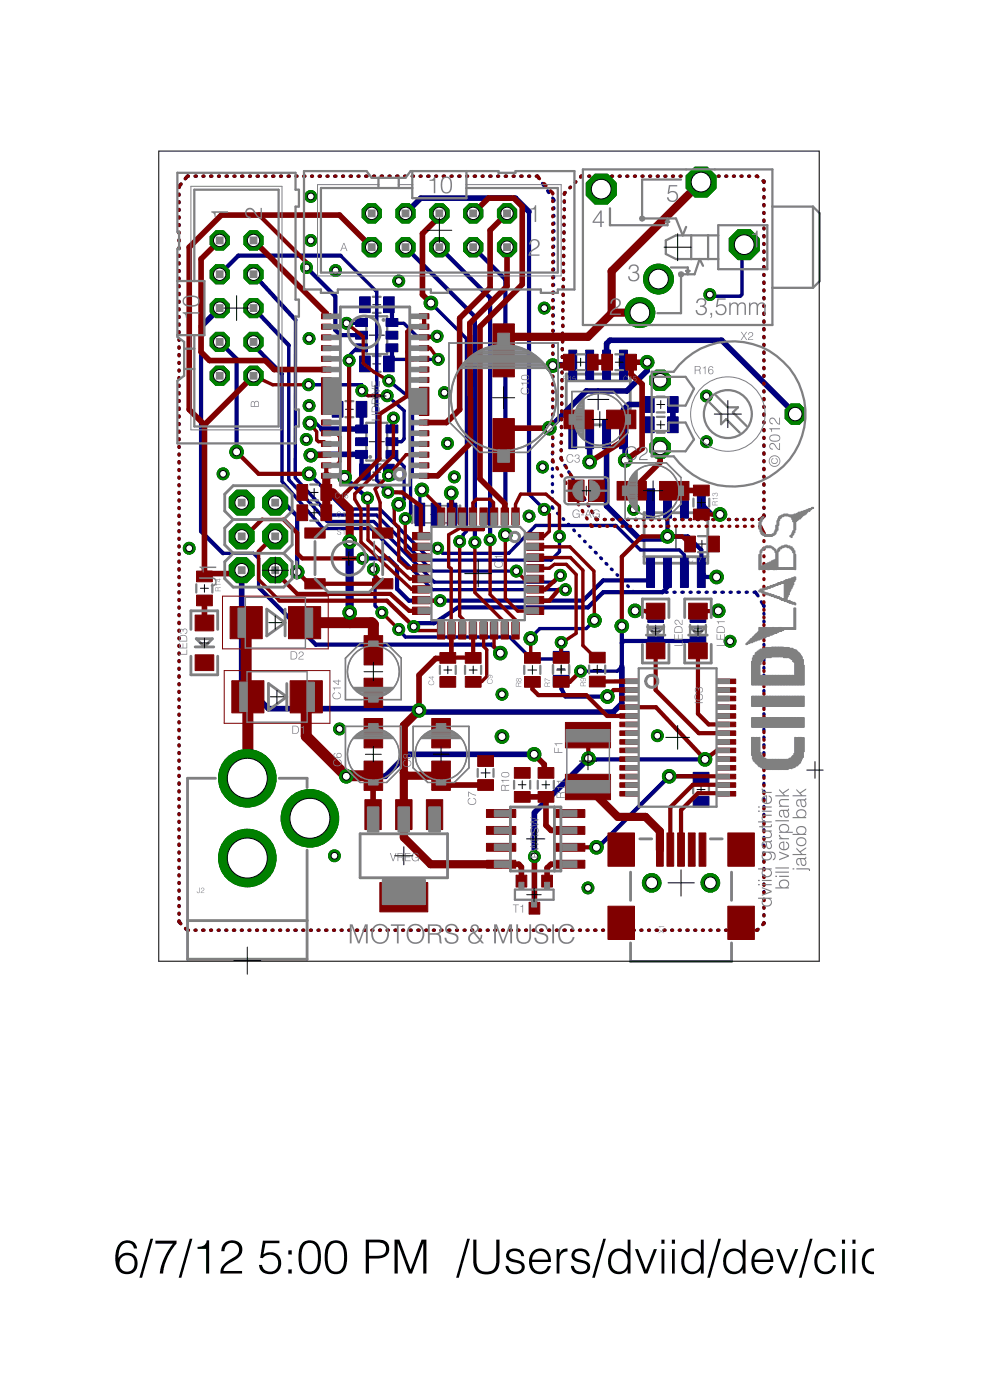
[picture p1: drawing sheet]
<svg xmlns="http://www.w3.org/2000/svg" width="74mm" height="105mm" viewBox="0 0 74 105" stroke-linecap="round" stroke-linejoin="round" font-family="sans-serif">
<path d="M9 93.4a.76 .76 0 0 1 .7-.2 .76 .76 0 0 1 .6 .6h-.2a.56 .56 0 0 0-.7-.5 .56 .56 0 0 0-.4 .6l-.1 .6a.81 .81 0 0 1 1.4 0 .81 .81 0 0 1-.8 1.2 1.03 1.03 0 0 1-.8-1.4v-.4zM8.9 94.9a.65 .65 0 0 0 1.3 0 .65 .65 0 0 0-1.3 0zM11.3 93h.2l-.8 2.9h-.2zM11.7 93.2h1.6v.2a4.1 4.1 0 0 0-1.1 2.2h-.2l.2-.7 .3-.8 .5-.7h-1.3zM14.2 93h.2l-.8 2.9h-.2zM14.8 93.6a.57 .57 0 0 0 .7-.5h.2v2.5h-.2v-1.8h-.7zM16.8 93.4a.78 .78 0 0 1 1.3 0 .78 .78 0 0 1-.4 1.2l-.7 .4-.2 .4h1.4v.2h-1.7a1.59 1.59 0 0 1 1.1-1.2 .55 .55 0 0 0 .3-.7 .55 .55 0 0 0-.6-.4 .55 .55 0 0 0-.4 .7h-.3l.1-.4zM19.7 93.2h1.3v.2h-1.1l-.1 .8a.84 .84 0 0 1 1.2 .3 .84 .84 0 0 1-.5 1.2 .84 .84 0 0 1-1.1-.7h.3a.63 .63 0 0 0 .8 .4 .63 .63 0 0 0 .3-1 .63 .63 0 0 0-1 0l-.1 .1h-.2zM21.6 95.3h.3v.3h-.3zM21.6 93.9h.3v.3h-.3zM22.9 93.4a1.74 1.74 0 0 0 0 2 .61 .61 0 0 0 .7 0 .61 .61 0 0 0 .2-.6 1.63 1.63 0 0 0-.2-1.4 .57 .57 0 0 0-.7 0zM22.7 93.4a.84 .84 0 0 1 1-.2 .84 .84 0 0 1 .4 .9 1.47 1.47 0 0 1-.6 1.5 .84 .84 0 0 1-1.1-.9 2.1 2.1 0 0 1 .3-1.3zM24.9 93.4a1.74 1.74 0 0 0 0 2 .61 .61 0 0 0 .7 0 .61 .61 0 0 0 .2-.6 1.63 1.63 0 0 0-.3-1.4 .57 .57 0 0 0-.6 0zM24.6 93.4a.84 .84 0 0 1 1-.2 .84 .84 0 0 1 .4 .9 1.47 1.47 0 0 1-.5 1.5 .84 .84 0 0 1-1.1-.9 2.1 2.1 0 0 1 .2-1.3zM27.5 93.1a2.43 2.43 0 0 1 1.4 .1 .75 .75 0 0 1 .2 .9 .75 .75 0 0 1-.9 .4h-.5v1.1h-.2zM27.7 93.3v1h.5a.53 .53 0 0 0 .8-.5 .53 .53 0 0 0-.7-.5zM29.6 93.1h.4l.8 2.2 .8-2.2h.4v2.5h-.2v-2.2l-.9 2.2h-.2l-.8-2.2v2.2h-.3zM35.1 93h.2l-.9 2.9h-.2zM35.5 93.1h.3v1.5a.76 .76 0 0 0 .7 .9 .76 .76 0 0 0 .8-.9v-1.5h.2v1.6a.99 .99 0 0 1-1 1 .99 .99 0 0 1-1-1zM38.2 93.9a.74 .74 0 0 1 1.1 .4h-.2a.47 .47 0 0 0-.4-.4 .47 .47 0 0 0-.5 .4 1.04 1.04 0 0 0 .9 .4 .53 .53 0 0 1 .2 .7 .53 .53 0 0 1-.7 .3 .64 .64 0 0 1-.7-.6h.3a.49 .49 0 0 0 .5 .4 .49 .49 0 0 0 .4-.5l-.1-.1a1.38 1.38 0 0 1-1-.5v-.3zM40.1 94.1l-.2 .5h1.2a.58 .58 0 0 0-.3-.6 .58 .58 0 0 0-.7 .1zM39.9 94a.82 .82 0 0 1 1-.2 .82 .82 0 0 1 .5 1h-1.5a.61 .61 0 0 0 .5 .7 .61 .61 0 0 0 .7-.4h.2a.85 .85 0 0 1-1 .5 .85 .85 0 0 1-.6-1.1zM41.8 93.8h.2v.3a.55 .55 0 0 1 .6-.3v.2a.61 .61 0 0 0-.6 .7v.9h-.2zM43.1 93.9a.74 .74 0 0 1 1.1 .4h-.2a.47 .47 0 0 0-.4-.4 .47 .47 0 0 0-.5 .4 1.04 1.04 0 0 0 .9 .4 .53 .53 0 0 1 .2 .7 .53 .53 0 0 1-.6 .3 .64 .64 0 0 1-.7-.6h.2a.49 .49 0 0 0 .5 .4 .49 .49 0 0 0 .4-.5l-.1-.1a1.38 1.38 0 0 1-1-.5v-.3zM45.3 93h.2l-.9 2.9h-.2zM46.1 94.1a.77 .77 0 0 0-.2 .9 .77 .77 0 0 0 .9 .4 .83 .83 0 0 0 .3-.8 .83 .83 0 0 0-.6-.7zM46 93.9l.5-.1a.75 .75 0 0 1 .6 .3v-1h.2v2.5h-.2v-.3a.81 .81 0 0 1-1 .3 .81 .81 0 0 1-.5-.9l.2-.5zM47.7 93.8h.2l.6 1.6 .6-1.6h.2l-.7 1.8h-.2zM49.7 93.8h.2v1.8h-.2zM49.6 93.1h.3v.3h-.3zM50.4 93.8h.3v1.8h-.3zM50.4 93.1h.3v.3h-.3zM51.6 94.1a.77 .77 0 0 0-.2 .9 .77 .77 0 0 0 .9 .4 .83 .83 0 0 0 .3-.8 .83 .83 0 0 0-.6-.7zM51.4 93.9l.6-.1a.75 .75 0 0 1 .6 .3v-1h.2v2.5h-.2v-.3a.81 .81 0 0 1-1 .3 .81 .81 0 0 1-.5-.9l.1-.5zM53.9 93h.2l-.8 2.9h-.2zM54.7 94.1a.77 .77 0 0 0-.2 .9 .77 .77 0 0 0 .9 .4 .83 .83 0 0 0 .3-.8 .83 .83 0 0 0-.6-.7zM54.6 93.9l.5-.1a.75 .75 0 0 1 .6 .3v-1h.3v2.5h-.3v-.3a.81 .81 0 0 1-.9 .3 .81 .81 0 0 1-.5-.9l.1-.5zM56.8 94.1l-.2 .5h1.2a.58 .58 0 0 0-.3-.6 .58 .58 0 0 0-.7 .1zM56.6 94a.82 .82 0 0 1 1-.2 .82 .82 0 0 1 .4 1h-1.4a.61 .61 0 0 0 .5 .7 .61 .61 0 0 0 .7-.4h.2a.85 .85 0 0 1-1.1 .5 .85 .85 0 0 1-.5-1.1zM58.3 93.8h.2l.6 1.6 .6-1.6h.2l-.7 1.8h-.2zM60.8 93h.2l-.8 2.9h-.2zM61.5 93.9a.78 .78 0 0 1 1.2 .5h-.2a.6 .6 0 0 0-.7-.4 .6 .6 0 0 0-.5 .7 .61 .61 0 0 0 .5 .8 .61 .61 0 0 0 .7-.5h.3a.84 .84 0 0 1-1.1 .6 .84 .84 0 0 1-.6-1.1l.1-.3zM63.2 93.8h.2v1.8h-.2zM63.2 93.1h.2v.3h-.2zM64 93.8h.2v1.8h-.2zM64 93.1h.2v.3h-.2zM65.1 94.1a.79 .79 0 0 0-.2 .8 .79 .79 0 0 0 .7 .6v-1.5h-.2zM65.6 93.1v2.5a.75 .75 0 0 1-.9-.9 .83 .83 0 0 1 .9-.9v.3zM65.6 93v2.9zM65.6 93.1v2.5zM65.6 94.7v.8zM65.6 93.8v1.9zM65.6 93.9v1.6zM65.6 93.1v2.6zM65.6 93.8v1.9zM65.6 93v2.9zM65.6 93.1v2.5zM65.6 93.3v1zM65.6 93.1v2.5zM65.6 94.7v.8zM65.6 93.8v1.9zM65.6 93.8v1.8zM65.6 93.1v2.5zM65.6 93v2.9zM65.6 93.1v2.5zM65.6 94.7v.8zM65.6 93.8v1.9zM65.6 93.8v1.8zM65.6 93.9v1.6zM65.6 93.1v2.6zM65.6 93.8v1.8zM65.6 94.7v.8zM65.6 93.8v1.9zM65.6 93.8v1.8zM65.6 93.9v.7zM65.6 93.8v1.9zM65.6 93v2.9zM65.6 93.9v.7zM65.6 93.8v1.9zM65.6 94.7v.8zM65.6 93.8v1.9zM65.6 93.9v1.6zM65.6 93.8v2.6zM65.6 93.1v2.5zM65.6 93.9v.7zM65.6 93.8v1.9zM65.6 93v2.9zM65.6 93.9v1.6zM65.6 93.8v2.6zM65.6 93.1v2.5zM65.6 94.7v.8zM65.6 93.8v1.9zM65.6 93.8v1.8zM65.6 93.1v2.5zM65.6 95.3v.3zM65.6 93.8v1.9zM65.6 93.8v1.9zM65.6 93.9v1.6zM65.6 93.8v1.8zM65.6 93.3v2.4zM65.6 93.8v1.8zM65.6 93.8v1.9zM65.6 93.9v1.6zM65.6 93.1v2.5zM65.6 93.1v2.5zM65.6 93.9v.7zM65.6 93.8v1.9zM65.6 93.8v1.8zM65.6 95.3v.3zM65.6 93.8v1.8zM65.6 93.1v2.5zM65.6 95.3v.3zM65.6 93.9v1.6zM65.6 93.1v2.6zM65.6 93.8v1.8zM65.6 93.9v1.6zM65.6 93.1v2.6z" fill-rule="evenodd" fill="#000"/>
<g fill="none" stroke="#000" stroke-width=".08">
<path d="M25.9 30.7h.6M26.2 30.4v.6M27.7 25.2h1.2M27.7 33.2h1.2M28 35.5h.6M28 27.3h.6M28 22.9h.6M28.3 22.6v.6M28.3 24.6v1.1M28.3 27v.6M28.3 32.6v1.1M28.3 35.2v.6"/>
<path d="M32.3 38.6h.8M32.7 38.2v.8M44.1 30h1.6M44.9 29.2v1.6M49.3 31.9h.6M49.3 30.4h.6M49.6 30.1v.6M49.6 31.6v.6M50.7 39.6v1.6M41.8 50.2h.6M42.1 49.9v.6M48.9 47.2h.6"/>
<path d="M49.2 46.9v.6M50 40.4h1.5M52.1 47.2h.6M52.3 59.3h.6M52.4 46.9v.6M52.6 59v.6"/>
</g>
<g fill="none" stroke="#808080" stroke-width=".17">
<path d="M25.9 31.3h.6M25.9 30.1h.6M27.5 23.7h1.6v2.9h-1.6zM27.5 31.7h1.6v2.9h-1.6zM28 34.9h.6M28 36h.6M28 27.9h.6M28 26.7h.6M28 23.5h.6M28 22.3h.6M49.3 31.3h.6M49.3 32.5h.6"/>
<path d="M49.3 31h.6M49.3 29.8h.6M41.5 49.9v.6M42.7 49.9v.6M48.6 46.9v.6M49.8 46.9v.6M51.8 46.9v.6M52 59v.6M53 46.9v.6M53.2 59v.6"/>
</g>
<g fill="#808080" stroke="#808080" stroke-width=".08">
<path d="M29.1 24h.6v.5h-.6z"/>
<path d="M29.1 24.9h.6v.5h-.6z"/>
<path d="M29.1 25.9h.6v.5h-.6z"/>
<path d="M26.9 25.9h.6v.5h-.6z"/>
<path d="M26.9 24.9h.6v.5h-.6z"/>
<path d="M26.9 24h.6v.5h-.6z"/>
<path d="M26.9 33.9h.6v.5h-.6z"/>
<path d="M26.9 32.9h.6v.5h-.6z"/>
<path d="M26.9 32h.6v.5h-.6z"/>
<path d="M29.1 32h.6v.5h-.6z"/>
<path d="M29.1 32.9h.6v.5h-.6z"/>
<path d="M29.1 33.9h.6v.5h-.6z"/>
<path d="M42.7 26.9h.5v1.1h-.5z"/>
<path d="M44 26.9h.5v1.1h-.5z"/>
<path d="M45.3 26.9h.5v1.1h-.5z"/>
<path d="M46.5 26.9h.6v1.1h-.6z"/>
<path d="M46.5 32h.6v1.1h-.6z"/>
<path d="M45.3 32h.5v1.1h-.5z"/>
<path d="M44 32h.5v1.1h-.5z"/>
<path d="M42.7 32h.5v1.1h-.5z"/>
<path d="M52.4 42.4h.5v1.1h-.5z"/>
<path d="M51.1 42.4h.5v1.1h-.5z"/>
<path d="M49.8 42.4h.6v1.1h-.6z"/>
<path d="M48.6 42.4h.5v1.1h-.5z"/>
<path d="M48.6 37.3h.5v1.1h-.5z"/>
<path d="M49.8 37.3h.6v1.1h-.6z"/>
<path d="M51.1 37.3h.5v1.1h-.5z"/>
<path d="M52.4 37.3h.5v1.1h-.5z"/>
</g>
<path d="M31.1 38h3.2v1.3h-3.2z" fill="none" stroke="#808080" stroke-width=".13"/>
<path d="M30.9 38v1.3M34.5 38v1.3M42.5 28.1h4.8v3.8h-4.8zM42.5 28.6h4.8M48.3 38.5h4.8v3.8h-4.8zM48.3 41.8h4.8" fill="none" stroke="#808080" stroke-width=".21"/>
<g fill="#808080" stroke="#808080" stroke-width=".08">
<circle cx="28.8" cy="24" r=".11"/>
<circle cx="27.8" cy="34.3" r=".11"/>
</g>
<g fill="#000080" stroke="#000080" stroke-width=".08">
<path d="M29 23.9h.9v.6h-.9z"/>
<path d="M29 24.9h.9v.6h-.9z"/>
<path d="M29 25.8h.9v.6h-.9z"/>
<path d="M26.7 25.8h.9v.6h-.9z"/>
<path d="M26.7 24.9h.9v.6h-.9z"/>
<path d="M26.7 23.9h.9v.6h-.9z"/>
<path d="M24.9 30.1h.8v1.2h-.8z"/>
<path d="M26.7 30.1h.8v1.2h-.8z"/>
<path d="M28.8 34.9h.8v1.1h-.8z"/>
<path d="M27 34.9h.8v1.1h-.8z"/>
<path d="M27 26.7h.8v1.2h-.8z"/>
<path d="M28.8 26.7h.8v1.2h-.8z"/>
<path d="M27 22.3h.8v1.2h-.8z"/>
<path d="M28.8 22.3h.8v1.2h-.8z"/>
<path d="M26.7 33.8h.9v.6h-.9z"/>
<path d="M26.7 32.9h.9v.6h-.9z"/>
<path d="M26.7 31.9h.9v.6h-.9z"/>
<path d="M29 31.9h.9v.6h-.9z"/>
<path d="M29 32.9h.9v.6h-.9z"/>
<path d="M29 33.8h.9v.6h-.9z"/>
<path d="M33.6 37.8h.7v1.7h-.7z"/>
<path d="M32.4 37.8h.7v1.7h-.7z"/>
<path d="M31.2 37.8h.7v1.7h-.7z"/>
<path d="M48.3 31.3h.8v1.2h-.8z"/>
<path d="M50.1 31.3h.8v1.2h-.8z"/>
<path d="M48.3 29.8h.8v1.2h-.8z"/>
<path d="M50.1 29.8h.8v1.2h-.8z"/>
<path d="M44 26.3h.6v2.2h-.6z"/>
<path d="M44 31.5h.6v2.2h-.6z"/>
<path d="M42.7 26.3h.6v2.2h-.6z"/>
<path d="M45.2 26.3h.6v2.2h-.6z"/>
<path d="M46.5 26.3h.6v2.2h-.6z"/>
<path d="M42.7 31.5h.6v2.2h-.6z"/>
<path d="M45.2 31.5h.6v2.2h-.6z"/>
<path d="M46.5 31.5h.6v2.2h-.6z"/>
<path d="M51.1 41.9h.6v2.2h-.6z"/>
<path d="M51.1 36.7h.6v2.2h-.6z"/>
<path d="M52.3 41.9h.6v2.2h-.6z"/>
<path d="M49.8 41.9h.6v2.2h-.6z"/>
<path d="M48.5 41.9h.6v2.2h-.6z"/>
<path d="M52.3 36.7h.6v2.2h-.6z"/>
<path d="M49.8 36.7h.6v2.2h-.6z"/>
<path d="M48.5 36.7h.6v2.2h-.6z"/>
<path d="M52 58h1.2v.8h-1.2z"/>
<path d="M52 59.8h1.2v.8h-1.2z"/>
<path d="M51.8 47.7h1.2v.8h-1.2z"/>
<path d="M51.8 45.9h1.2v.8h-1.2z"/>
<path d="M48.6 47.7h1.2v.8h-1.2z"/>
<path d="M48.6 45.9h1.2v.8h-1.2z"/>
<path d="M41.5 50.7h1.2v.8h-1.2z"/>
<path d="M41.5 48.9h1.2v.8h-1.2z"/>
</g>
<g fill="none" stroke="#000080" stroke-width=".42">
<path d="M39.7 15.9l-1-1h-7.1l-1.2 1.1M16.5 23.1l-1.4 1.4M24.2 32.2h3M27.1 34.1h-3.7l-.1 .1M43 27.4h-1.5v.1M44.3 32.6v2.1M45.5 27.4v-1.6l.3-.3h8.4l5.5 5.6M45.5 32.6v5.4l2.5 2.5h1.9l.2-.2M48.6 27.2v.6l-1.5 1.6h-3.1l-2.8 2.8M48.7 30.4h-1.5l-.4 .4v1.8l.1 .1v1.9M50.5 30.4v1.5M18.1 42.8v8.4l2.1 2h11.1l.3 .3h14.4l.7-.7v-2.7"/>
<path d="M40.1 56.6h-9.5l-1.7 1.7h-2.9M44.2 57l-4.1 4v3.3"/>
</g>
<g fill="none" stroke="#000080" stroke-width=".32">
<path d="M25.6 19.2h-7.7l-1.4 1.4M30.4 18.6l5.2 5.2v16.9M33 18.6l3.8 3.8v18.1M35.5 18.6l2.4 2.4v19.2M39.7 15.9v21.2M15.1 24.5v15.4l1.6 1.7M16.5 25.7l1.3 1.2v7M19 20.6l3.2 3.4M19 25.7v.2l2.2 2.2M19 23.1l2.7 2.8M20.7 37.7h.6l1 1.1v4.1M23 20.1l2.2 2.1v2.6l.3 .4h1.6"/>
<path d="M25.9 35.8l1.7 1.6M26.4 26.9l-.2 .2M27.1 34.1v1.4h.3M27.1 30.7v1.5M29.2 22.9h.2v1.3M29.4 26.1v1.4l-.2-.2M31.6 38.6h-.1M33.9 37v1.6M50.1 37.8v2.5h1.5l1 1v1.7l.4 .3h.8M52.6 37.8l.9 .8h.5M19.4 44.1l4.3 4.3h13.2l.6 .6M27.2 41.9h2l.6 .7v1.6l.9 .9h13.1l1.5-1.5h3.5v-.6"/>
<path d="M28.4 45.7l.3 .3M34.5 40.7h.3M42.1 43.2l-.5 .5M42.1 48.2v1.1M42.1 51.1v.6l.3 .6h3.2M44.2 57h.3h8.4M46.7 47v3.1M47.7 45.9h.7M50.1 43v1.1l-.4 .4h-4.4l-1.2 1.1h-9.7l-1.8 1.2h-1.3l-.2 .3M52.4 48.1h-5.6l-.1 .2M52.5 58.4l.1-.1h-2.4l-5.3 5.3h-.1M52.5 58.3l.1 .1"/>
</g>
<g fill="none" stroke="#000080" stroke-width=".25">
<path d="M13.4 14.6h.1M13.4 15.2h.1M13.4 15.7v.1M13.4 16.3v.1M13.4 16.9h.1M13.4 17.4v.1M13.4 18v.1M13.4 18.6v.1M13.4 19.2h.1M13.4 19.7v.1M13.6 13.8l-.2 .3M14.1 13.2l-.2 .2"/>
<path d="M14.6 13.2h.1M15.2 13.2h.1M15.8 13.2h.1M16.4 13.2h.1M17 13.2h.1M17.6 13.2h.1M18.1 13.2h.1M18.7 13.2h.1M19.3 13.2h.1M19.9 13.2h.1M20.5 13.2h.1M21.1 13.2h.1"/>
<path d="M21.6 13.2h.1M22.2 13.2h.1M22.8 13.2h.1M23.4 13.2h.1M24 13.2h.1M24.6 13.2h.1M25.1 13.2h.1M25.6 19.2l2.7 2.6v14.3l.8 .9M25.7 13.2h.1M26.3 13.2h.1M26.9 13.2h.1M27.5 13.2h.1"/>
<path d="M28 13.2h.1M28.6 13.2h.1M29.2 13.2h.1M29.8 13.2h.1M30.4 13.2h.1M30.9 13.2h.1M31.5 13.2h.1M32.1 13.2h.1M32.7 13.2h.1M33.3 13.2h.1M33.9 13.2h.1M34.4 13.2h.1"/>
<path d="M35 13.2h.1M35.6 13.2h.1M36.2 13.2h.1M36.8 13.2h.1M37.4 13.2h.1M37.9 13.2h.1M38.5 13.2h.1M39.1 13.2h.1M39.7 13.2h.1M40.3 13.2l.1 .2M40.7 13.8l.1 .1M41.1 14.3l.1 .2"/>
<path d="M41.5 14.9l.1 .2M41.6 18.5h.1M41.6 19v.1M41.6 19.6v.1M41.6 15.6v.1M41.6 16.2h.1M41.6 16.7v.1M41.6 17.3v.1M41.6 17.9v.1M42.3 19.8h.1M42.3 18v.1M42.3 18.6v.1"/>
<path d="M42.3 19.2v.1M42.3 16.3h.1M42.3 16.8v.1M42.3 17.4v.1M42.4 15.1v.1M42.4 15.7h.1M42.4 14.5v.1M42.8 14.1h.1M43.2 13.7h.1M43.7 13.2l-.1 .1M44.2 13.2h.1M44.8 13.2h.1"/>
<path d="M45.3 13.2h.1M45.9 13.2h.1M46.5 13.2h.1M47.1 13.2h.1M47.6 13.2h.1M48.2 13.2h.1M48.8 13.2h.1M49.3 13.2h.1M49.9 13.2h.1M50.5 13.2h.1M51.1 13.2h.1M51.6 13.2h.1"/>
<path d="M52.2 13.2h.1M52.8 13.2h.1M53.3 13.2h.1M53.9 13.2h.1M54.5 13.2h.1M55.1 13.2h.1M55.6 13.2h.1M55.9 18.4l-.2 .1v3.6l-.1 .1h-2.3v-.1M56.2 13.2h.1M56.8 13.2l.1 .1M57.3 13.6v.1M57.3 14.2v.1"/>
<path d="M57.3 14.8v.1M57.3 15.4v.1M57.3 16h.1M57.3 16.5v.1M57.3 17.1v.1M57.3 17.7v.1M57.3 18.3v.1M57.3 18.9h.1M57.3 19.5h.1M13.4 20.3v.1M13.4 20.9v.1M13.4 21.5h.1"/>
<path d="M13.4 22v.1M13.4 22.6v.1M13.4 23.2v.1M13.4 23.8h.1M13.4 24.3v.1M13.4 24.9v.1M13.4 25.5h.1M13.4 26.1h.1M13.4 26.6v.1M13.4 27.2v.1M13.4 27.8v.1M13.4 28.4h.1"/>
<path d="M13.4 28.9v.1M13.4 29.5v.1M13.4 30.1h.1M13.4 30.6v.1M13.4 31.2v.1M13.4 31.8v.1M13.4 32.4h.1M13.4 33h.1M13.4 33.5v.1M13.4 34.1v.1M13.4 34.7v.1M13.4 35.3h.1"/>
<path d="M13.4 35.8v.1M13.4 36.4v.1M13.4 37h.1M13.4 37.5v.1M13.4 38.1v.1M13.4 38.7v.1M13.4 39.3h.1M13.4 39.9h.1M21.2 28.1v8.1l3.1 3.5h3.6l4.6 4.6h9.9M21.7 25.9v10.1l2.9 3.2h3.4l4.6 4.5h9M22.2 24v11.9l2.5 2.8h3.6l4.2 4.2h6.3M23.2 28.9h4v.5"/>
<path d="M23.2 35.6l2.6 2.6h2.7l3.8 3.9h9.1l.6-.7v-1.1M23.3 31.8h.4l.5 .4M27.1 24.2l-1.1 .1M27.1 26.1h-.3l-.6 .6v.4M29.1 29.7l1.2 1.1v2.2l-.2 .2h-.7M29.2 35.5v.2M29.2 28.6l1.8 1.4-.1 5.6-.1 .1v2.8l-.2 .4h-.2M29.4 26.9l.1 .1h3.4M29.4 34.1l.9 .9v2.5l-.4 .4M29.4 24.2l.9 .1 1 1h1.5M29.5 31.4l-.2 .9 .1-.1M31.7 36.8l-.2 .2v1.6"/>
<path d="M32.3 22.8l2.7 2.6v14.5l-.2 .3v.5M39.7 37.1l1.2 1.1M41.4 38.1l.1 .1M41.5 34v.1M41.5 34.6v.1M41.5 35.2h.1M41.5 35.8h.1M41.5 36.3v.1M41.5 36.9v.1M41.5 37.5h.1M41.5 30v.1M41.5 30.6h.1"/>
<path d="M41.5 31.1v.1M41.5 31.7v.1M41.5 32.3v.1M41.5 32.9h.1M41.5 33.4v.1M41.5 26.5v.1M41.5 27.1v.1M41.5 27.7h.1M41.5 28.3h.1M41.5 28.8v.1M41.5 29.4v.1M41.5 22.5v.1"/>
<path d="M41.5 23.1h.1M41.5 23.6v.1M41.5 24.2v.1M41.5 24.8v.1M41.5 25.4h.1M41.5 26h.1M41.6 20.2v.1M41.6 20.8h.1M41.6 21.4h.1M41.6 21.9v.1M41.8 38.5l.1 .1M42.1 33.2v.1"/>
<path d="M42.1 33.8h.1M42.1 34.4v.1M42.1 31.4v.1M42.1 32v.1M42.1 32.6v.1M42.2 29.7v.1M42.2 30.3v.1M42.2 30.9h.1M42.2 27.9v.1M42.2 28.5v.1M42.2 29.1v.1M42.2 26.2v.1"/>
<path d="M42.2 26.8h.1M42.2 27.3v.1M42.2 25v.1M42.2 25.6v.1M42.2 23.3h.1M42.2 23.9h.1M42.2 24.4v.1M42.3 38.9v.1M42.3 21.5v.1M42.3 22.1v.1M42.3 22.7v.1M42.3 20.3v.1"/>
<path d="M42.3 20.9v.1M42.4 34.9v.1M42.7 39.4h.1M42.7 35.4v.1M43 35.9v.1M43.1 39.8v.1M43.3 36.4v.1M43.6 36.9v.1M43.9 37.4v.1M44.2 38h.1M44.4 38.4l.1 .1M44.7 38.9l.2 .1"/>
<path d="M45.4 39h.1M45.9 39h.1M46.5 39h.1M47.1 39h.1M47.7 39h.1M48.3 39h.1M48.9 39h.1M49.4 39h.1M50 39h.1M50.6 39h.1M51.2 39h.1M51.8 39h.1"/>
<path d="M52.3 39h.1M52.9 39h.1M53.5 39h.1M54.1 39h.1M54.7 39h.1M55.3 39h.1M55.8 39h.1M56.4 39h.1M57.3 20v.1M57.3 20.6v.1M57.3 21.2v.1M57.3 21.8h.1"/>
<path d="M57.3 22.4h.1M57.3 22.9v.1M57.3 23.5v.1M57.3 24.1v.1M57.3 24.7v.1M57.3 25.3v.1M57.3 25.9h.1M57.3 26.4v.1M57.3 27v.1M57.3 27.6v.1M57.3 28.2v.1M57.3 28.8v.1"/>
<path d="M57.3 29.4h.1M57.3 29.9v.1M57.3 30.5v.1M57.3 31.1v.1M57.3 31.7h.1M57.3 32.3h.1M57.3 32.9h.1M57.3 33.4v.1M57.3 34v.1M57.3 34.6v.1M57.3 35.2v.1M57.3 35.8h.1"/>
<path d="M57.3 36.3v.1M57.3 36.9v.1M57.3 37.5v.1M57.3 38.1v.1M57.3 38.7l-.3 .3M13.4 40.4v.1M13.4 41v.1M13.4 41.6h.1M13.4 42.1v.1M13.4 42.7v.1M13.4 43.3v.1M13.4 43.9h.1"/>
<path d="M13.4 44.4v.1M13.4 45v.1M13.4 45.6v.1M13.4 46.2h.1M13.4 46.7v.1M13.4 47.3v.1M13.4 47.9v.1M13.4 48.5h.1M13.4 49v.1M13.4 49.6v.1M13.4 50.2h.1M13.4 50.8h.1"/>
<path d="M13.4 51.4h.1M13.4 51.9v.1M13.4 52.5v.1M13.4 53.1h.1M13.4 53.6v.1M13.4 54.2v.1M13.4 54.8v.1M13.4 55.4h.1M13.4 55.9v.1M13.4 56.5v.1M13.4 57.1h.1M13.4 57.7h.1"/>
<path d="M13.4 58.2v.1M13.4 58.8v.1M13.4 59.4v.1M13.4 60h.1M16.7 41.6h2.3l.4 .3v2.2M28 42.7l.2 .4v2.4l.2 .2M29.9 47.3l.5 .5h7.9M32.9 41.2l.3 .4h5l2-2.1h6l1.9 1.8h2.9l.4 .4v1.3M38.3 47.8v.1M38.3 47.9l1.6 1.6h2.1l.1-.2M43.5 40.2v.1M43.9 40.6v.1"/>
<path d="M44.3 41.1h.1M44.6 46.6l-.6 .6h-3.5l-.7 .7M44.7 41.5h.1M45.1 41.9v.1M45.5 42.3l.1 .1M45.9 42.7l.1 .1M46.3 43.2h.1M46.7 50.1l-.4 .3h-2.7M46.7 43.6h.1M47.1 44h.1M47.5 44.4l.2 .1M47.7 45.9h.7l.5 .4h.3"/>
<path d="M48.2 44.5h.1M48.8 44.5h.1M49.4 44.5h.1M50 44.5h.1M50.6 44.5h.1M51.2 44.5h.1M51.8 44.5h.1M52.4 44.5h.1M53 44.5h.1M53.6 44.5h.1M53.9 45.9h-1l-.5 .4M54.2 44.5h.1"/>
<path d="M54.8 44.5h.1M55.4 44.5h.1M56 44.5h.1M56.6 44.5h.1l.2 .2M57.1 45.2l.2 .4M57.3 46.1h.1M57.3 46.6v.1M57.3 47.2v.1M57.3 47.8v.1M57.3 48.4v.1M57.3 49h.1M57.3 49.6h.1"/>
<path d="M57.3 50.1v.1M57.3 50.7v.1M57.3 51.3v.1M57.3 51.9h.1M57.3 52.5h.1M57.3 53v.1M57.3 53.6v.1M57.3 54.2v.1M57.3 54.8h.1M57.3 55.4h.1M57.3 55.9v.1M57.3 56.5v.1"/>
<path d="M57.3 57.1h.1M57.3 57.7h.1M57.3 58.3h.1M57.3 58.8v.1M57.3 59.4v.1M57.3 60h.1M13.4 60.5v.1M13.4 61.1v.1M13.4 61.7h.1M13.4 62.3h.1M13.4 62.8v.1M13.4 63.4v.1"/>
<path d="M13.4 64v.1M13.4 64.6h.1M13.4 65.1v.1M13.4 65.7v.1M13.4 66.3h.1M13.4 66.8v.1M13.4 67.4v.1M13.4 68v.1M13.4 68.6h.1M13.4 69.2l.2 .2M13.9 69.7l.2 .1M14.6 69.8h.1"/>
<path d="M15.2 69.8h.1M15.8 69.8h.1M16.4 69.8h.1M17 69.8h.1M17.5 69.8h.1M18.1 69.8h.1M18.7 69.8h.1M19.3 69.8h.1M19.8 69.8h.1M20.4 69.8h.1M21 69.8h.1M21.6 69.8h.1"/>
<path d="M22.1 69.8h.1M22.7 69.8h.1M23.3 69.8h.1M23.9 69.8h.1M24.4 69.8h.1M25 69.8h.1M25.6 69.8h.1M26.2 69.8h.1M26.8 69.8h.1M27.3 69.8h.1M27.9 69.8h.1M28.5 69.8h.1"/>
<path d="M29.1 69.8h.1M29.7 69.8h.1M30.2 69.8h.1M30.8 69.8h.1M31.4 69.8h.1M32 69.8h.1M32.5 69.8h.1M33.1 69.8h.1M33.7 69.8h.1M34.3 69.8h.1M34.8 69.8h.1M35.4 69.8h.1"/>
<path d="M36 69.8h.1M36.6 69.8h.1M37.1 69.8h.1M37.7 69.8h.1M38.3 69.8h.1M38.9 69.8h.1M39.5 69.8h.1M40 69.8h.1M40.6 69.8h.1M41.2 69.8h.1M41.8 69.8h.1M42.3 69.8h.1"/>
<path d="M42.9 69.8h.1M43.5 69.8h.1M44.1 69.8h.1M44.6 69.8h.1M45.2 69.8h.1M45.8 69.8h.1M46.4 69.8h.1M46.9 69.8h.1M47.5 69.8h.1M48.1 69.8h.1M48.7 69.8h.1M49.3 69.8h.1"/>
<path d="M49.8 69.8h.1M50.4 69.8h.1M51 69.8h.1M51.6 69.8h.1M52.2 69.8h.1M52.7 69.8h.1M53.3 69.8h.1M53.9 69.8h.1M54.5 69.8h.1M55 69.8h.1M55.6 69.8h.1M56.2 69.8h.1"/>
<path d="M56.9 69.8h-.1M57.3 69.3v.1M57.3 60.6h.1M57.3 61.2h.1M57.3 61.7v.1M57.3 62.3v.1M57.3 62.9h.1M57.3 63.5h.1M57.3 64.1h.1M57.3 64.6v.1M57.3 65.2v.1M57.3 65.8v.1"/>
<path d="M57.3 66.4h.1M57.3 67h.1M57.3 67.5v.1M57.3 68.1v.1M57.3 68.7v.1"/>
</g>
<path d="M26.2 40.7v5.3" fill="none" stroke="#000080" stroke-width=".61"/>
<circle cx="48.9" cy="66.3" r=".7" fill="#008000" stroke="#008000" stroke-width=".08"/>
<circle cx="48.9" cy="66.3" r=".44" fill="#fff" stroke="#000" stroke-width=".08"/>
<circle cx="53.3" cy="66.3" r=".7" fill="#008000" stroke="#008000" stroke-width=".08"/>
<circle cx="53.3" cy="66.3" r=".44" fill="#fff" stroke="#000" stroke-width=".08"/>
<circle cx="20.7" cy="42.8" r="1.01" fill="#008000" stroke="#008000" stroke-width=".08"/>
<circle cx="20.7" cy="42.8" r=".51" fill="#fff" stroke="#000" stroke-width=".08"/>
<circle cx="18.1" cy="42.8" r="1.01" fill="#008000" stroke="#008000" stroke-width=".08"/>
<circle cx="18.1" cy="42.8" r=".51" fill="#fff" stroke="#000" stroke-width=".08"/>
<circle cx="20.7" cy="40.3" r="1.01" fill="#008000" stroke="#008000" stroke-width=".08"/>
<circle cx="20.7" cy="40.3" r=".51" fill="#fff" stroke="#000" stroke-width=".08"/>
<circle cx="18.1" cy="40.3" r="1.01" fill="#008000" stroke="#008000" stroke-width=".08"/>
<circle cx="18.1" cy="40.3" r=".51" fill="#fff" stroke="#000" stroke-width=".08"/>
<circle cx="20.7" cy="37.7" r="1.01" fill="#008000" stroke="#008000" stroke-width=".08"/>
<circle cx="20.7" cy="37.7" r=".51" fill="#fff" stroke="#000" stroke-width=".08"/>
<circle cx="18.1" cy="37.7" r="1.01" fill="#008000" stroke="#008000" stroke-width=".08"/>
<circle cx="18.1" cy="37.7" r=".51" fill="#fff" stroke="#000" stroke-width=".08"/>
<circle cx="18.6" cy="58.4" r="2.16" fill="#008000" stroke="#008000" stroke-width=".08"/>
<circle cx="18.6" cy="58.4" r="1.5" fill="#fff" stroke="#000" stroke-width=".08"/>
<circle cx="18.6" cy="64.4" r="2.16" fill="#008000" stroke="#008000" stroke-width=".08"/>
<circle cx="18.6" cy="64.4" r="1.5" fill="#fff" stroke="#000" stroke-width=".08"/>
<circle cx="23.3" cy="61.4" r="2.16" fill="#008000" stroke="#008000" stroke-width=".08"/>
<circle cx="23.3" cy="61.4" r="1.5" fill="#fff" stroke="#000" stroke-width=".08"/>
<circle cx="38.1" cy="16" r=".78" fill="#008000" stroke="#008000" stroke-width=".08"/>
<circle cx="38.1" cy="16" r=".47" fill="#fff" stroke="#000" stroke-width=".08"/>
<circle cx="38.1" cy="18.6" r=".78" fill="#008000" stroke="#008000" stroke-width=".08"/>
<circle cx="38.1" cy="18.6" r=".47" fill="#fff" stroke="#000" stroke-width=".08"/>
<circle cx="35.5" cy="16" r=".78" fill="#008000" stroke="#008000" stroke-width=".08"/>
<circle cx="35.5" cy="16" r=".47" fill="#fff" stroke="#000" stroke-width=".08"/>
<circle cx="35.5" cy="18.6" r=".78" fill="#008000" stroke="#008000" stroke-width=".08"/>
<circle cx="35.5" cy="18.6" r=".47" fill="#fff" stroke="#000" stroke-width=".08"/>
<circle cx="33" cy="16" r=".78" fill="#008000" stroke="#008000" stroke-width=".08"/>
<circle cx="33" cy="16" r=".47" fill="#fff" stroke="#000" stroke-width=".08"/>
<circle cx="33" cy="18.6" r=".78" fill="#008000" stroke="#008000" stroke-width=".08"/>
<circle cx="33" cy="18.6" r=".47" fill="#fff" stroke="#000" stroke-width=".08"/>
<circle cx="30.4" cy="16" r=".78" fill="#008000" stroke="#008000" stroke-width=".08"/>
<circle cx="30.4" cy="16" r=".47" fill="#fff" stroke="#000" stroke-width=".08"/>
<circle cx="30.4" cy="18.6" r=".78" fill="#008000" stroke="#008000" stroke-width=".08"/>
<circle cx="30.4" cy="18.6" r=".47" fill="#fff" stroke="#000" stroke-width=".08"/>
<circle cx="27.9" cy="16" r=".78" fill="#008000" stroke="#008000" stroke-width=".08"/>
<circle cx="27.9" cy="16" r=".47" fill="#fff" stroke="#000" stroke-width=".08"/>
<circle cx="27.9" cy="18.6" r=".78" fill="#008000" stroke="#008000" stroke-width=".08"/>
<circle cx="27.9" cy="18.6" r=".47" fill="#fff" stroke="#000" stroke-width=".08"/>
<circle cx="16.5" cy="18.1" r=".78" fill="#008000" stroke="#008000" stroke-width=".08"/>
<circle cx="16.5" cy="18.1" r=".47" fill="#fff" stroke="#000" stroke-width=".08"/>
<circle cx="19" cy="18.1" r=".78" fill="#008000" stroke="#008000" stroke-width=".08"/>
<circle cx="19" cy="18.1" r=".47" fill="#fff" stroke="#000" stroke-width=".08"/>
<circle cx="16.5" cy="20.6" r=".78" fill="#008000" stroke="#008000" stroke-width=".08"/>
<circle cx="16.5" cy="20.6" r=".47" fill="#fff" stroke="#000" stroke-width=".08"/>
<circle cx="19" cy="20.6" r=".78" fill="#008000" stroke="#008000" stroke-width=".08"/>
<circle cx="19" cy="20.6" r=".47" fill="#fff" stroke="#000" stroke-width=".08"/>
<circle cx="16.5" cy="23.1" r=".78" fill="#008000" stroke="#008000" stroke-width=".08"/>
<circle cx="16.5" cy="23.1" r=".47" fill="#fff" stroke="#000" stroke-width=".08"/>
<circle cx="19" cy="23.1" r=".78" fill="#008000" stroke="#008000" stroke-width=".08"/>
<circle cx="19" cy="23.1" r=".47" fill="#fff" stroke="#000" stroke-width=".08"/>
<circle cx="16.5" cy="25.7" r=".78" fill="#008000" stroke="#008000" stroke-width=".08"/>
<circle cx="16.5" cy="25.7" r=".47" fill="#fff" stroke="#000" stroke-width=".08"/>
<circle cx="19" cy="25.7" r=".78" fill="#008000" stroke="#008000" stroke-width=".08"/>
<circle cx="19" cy="25.7" r=".47" fill="#fff" stroke="#000" stroke-width=".08"/>
<circle cx="16.5" cy="28.2" r=".78" fill="#008000" stroke="#008000" stroke-width=".08"/>
<circle cx="16.5" cy="28.2" r=".47" fill="#fff" stroke="#000" stroke-width=".08"/>
<circle cx="19" cy="28.2" r=".78" fill="#008000" stroke="#008000" stroke-width=".08"/>
<circle cx="19" cy="28.2" r=".47" fill="#fff" stroke="#000" stroke-width=".08"/>
<circle cx="45.1" cy="14.2" r="1.21" fill="#008000" stroke="#008000" stroke-width=".08"/>
<circle cx="45.1" cy="14.2" r=".74" fill="#fff" stroke="#000" stroke-width=".08"/>
<circle cx="52.6" cy="13.7" r="1.21" fill="#008000" stroke="#008000" stroke-width=".08"/>
<circle cx="52.6" cy="13.7" r=".74" fill="#fff" stroke="#000" stroke-width=".08"/>
<circle cx="55.9" cy="18.4" r="1.21" fill="#008000" stroke="#008000" stroke-width=".08"/>
<circle cx="55.9" cy="18.4" r=".74" fill="#fff" stroke="#000" stroke-width=".08"/>
<circle cx="49.4" cy="21" r="1.12" fill="#008000" stroke="#008000" stroke-width=".08"/>
<circle cx="49.4" cy="21" r=".74" fill="#fff" stroke="#000" stroke-width=".08"/>
<circle cx="48" cy="23.5" r="1.12" fill="#008000" stroke="#008000" stroke-width=".08"/>
<circle cx="48" cy="23.5" r=".74" fill="#fff" stroke="#000" stroke-width=".08"/>
<circle cx="49.6" cy="28.6" r=".83" fill="#008000" stroke="#008000" stroke-width=".08"/>
<circle cx="49.6" cy="28.6" r=".51" fill="#fff" stroke="#000" stroke-width=".08"/>
<circle cx="49.6" cy="33.6" r=".83" fill="#008000" stroke="#008000" stroke-width=".08"/>
<circle cx="49.6" cy="33.6" r=".51" fill="#fff" stroke="#000" stroke-width=".08"/>
<circle cx="59.7" cy="31.1" r=".83" fill="#008000" stroke="#008000" stroke-width=".08"/>
<circle cx="59.7" cy="31.1" r=".51" fill="#fff" stroke="#000" stroke-width=".08"/>
<circle cx="31.5" cy="53.3" r=".51" fill="#008000" stroke="#008000" stroke-width=".08"/>
<circle cx="31.5" cy="53.3" r=".3" fill="#fff" stroke="#000" stroke-width=".08"/>
<circle cx="46.7" cy="47" r=".51" fill="#008000" stroke="#008000" stroke-width=".08"/>
<circle cx="46.7" cy="47" r=".3" fill="#fff" stroke="#000" stroke-width=".08"/>
<circle cx="50.1" cy="40.3" r=".51" fill="#008000" stroke="#008000" stroke-width=".08"/>
<circle cx="50.1" cy="40.3" r=".3" fill="#fff" stroke="#000" stroke-width=".08"/>
<circle cx="53.8" cy="43.3" r=".51" fill="#008000" stroke="#008000" stroke-width=".08"/>
<circle cx="53.8" cy="43.3" r=".3" fill="#fff" stroke="#000" stroke-width=".08"/>
<circle cx="43.6" cy="50.4" r=".44" fill="#008000" stroke="#008000" stroke-width=".08"/>
<circle cx="43.6" cy="50.4" r=".25" fill="#fff" stroke="#000" stroke-width=".08"/>
<circle cx="23" cy="20.1" r=".44" fill="#008000" stroke="#008000" stroke-width=".08"/>
<circle cx="23" cy="20.1" r=".25" fill="#fff" stroke="#000" stroke-width=".08"/>
<circle cx="29.1" cy="29.7" r=".44" fill="#008000" stroke="#008000" stroke-width=".08"/>
<circle cx="29.1" cy="29.7" r=".25" fill="#fff" stroke="#000" stroke-width=".08"/>
<circle cx="23.2" cy="28.9" r=".44" fill="#008000" stroke="#008000" stroke-width=".08"/>
<circle cx="23.2" cy="28.9" r=".25" fill="#fff" stroke="#000" stroke-width=".08"/>
<circle cx="27.2" cy="29.3" r=".44" fill="#008000" stroke="#008000" stroke-width=".08"/>
<circle cx="27.2" cy="29.3" r=".25" fill="#fff" stroke="#000" stroke-width=".08"/>
<circle cx="37.7" cy="55.3" r=".51" fill="#008000" stroke="#008000" stroke-width=".08"/>
<circle cx="37.7" cy="55.3" r=".3" fill="#fff" stroke="#000" stroke-width=".08"/>
<circle cx="16.7" cy="35.6" r=".44" fill="#008000" stroke="#008000" stroke-width=".08"/>
<circle cx="16.7" cy="35.6" r=".25" fill="#fff" stroke="#000" stroke-width=".08"/>
<circle cx="25.2" cy="20.3" r=".44" fill="#008000" stroke="#008000" stroke-width=".08"/>
<circle cx="25.2" cy="20.3" r=".25" fill="#fff" stroke="#000" stroke-width=".08"/>
<circle cx="23.2" cy="30.5" r=".44" fill="#008000" stroke="#008000" stroke-width=".08"/>
<circle cx="23.2" cy="30.5" r=".25" fill="#fff" stroke="#000" stroke-width=".08"/>
<circle cx="33.6" cy="33.3" r=".44" fill="#008000" stroke="#008000" stroke-width=".08"/>
<circle cx="33.6" cy="33.3" r=".25" fill="#fff" stroke="#000" stroke-width=".08"/>
<circle cx="29.9" cy="21.1" r=".44" fill="#008000" stroke="#008000" stroke-width=".08"/>
<circle cx="29.9" cy="21.1" r=".25" fill="#fff" stroke="#000" stroke-width=".08"/>
<circle cx="33.4" cy="29.5" r=".44" fill="#008000" stroke="#008000" stroke-width=".08"/>
<circle cx="33.4" cy="29.5" r=".25" fill="#fff" stroke="#000" stroke-width=".08"/>
<circle cx="39.7" cy="38.8" r=".44" fill="#008000" stroke="#008000" stroke-width=".08"/>
<circle cx="39.7" cy="38.8" r=".25" fill="#fff" stroke="#000" stroke-width=".08"/>
<circle cx="29.2" cy="35.7" r=".44" fill="#008000" stroke="#008000" stroke-width=".08"/>
<circle cx="29.2" cy="35.7" r=".25" fill="#fff" stroke="#000" stroke-width=".08"/>
<circle cx="40.9" cy="23.1" r=".44" fill="#008000" stroke="#008000" stroke-width=".08"/>
<circle cx="40.9" cy="23.1" r=".25" fill="#fff" stroke="#000" stroke-width=".08"/>
<circle cx="23.3" cy="18.1" r=".44" fill="#008000" stroke="#008000" stroke-width=".08"/>
<circle cx="23.3" cy="18.1" r=".25" fill="#fff" stroke="#000" stroke-width=".08"/>
<circle cx="44.1" cy="66.7" r=".44" fill="#008000" stroke="#008000" stroke-width=".08"/>
<circle cx="44.1" cy="66.7" r=".25" fill="#fff" stroke="#000" stroke-width=".08"/>
<circle cx="25.5" cy="54.7" r=".44" fill="#008000" stroke="#008000" stroke-width=".08"/>
<circle cx="25.5" cy="54.7" r=".25" fill="#fff" stroke="#000" stroke-width=".08"/>
<circle cx="25.1" cy="64.3" r=".44" fill="#008000" stroke="#008000" stroke-width=".08"/>
<circle cx="25.1" cy="64.3" r=".25" fill="#fff" stroke="#000" stroke-width=".08"/>
<circle cx="49.3" cy="55.2" r=".44" fill="#008000" stroke="#008000" stroke-width=".08"/>
<circle cx="49.3" cy="55.2" r=".25" fill="#fff" stroke="#000" stroke-width=".08"/>
<circle cx="37.7" cy="52.1" r=".44" fill="#008000" stroke="#008000" stroke-width=".08"/>
<circle cx="37.7" cy="52.1" r=".25" fill="#fff" stroke="#000" stroke-width=".08"/>
<circle cx="54.8" cy="48.2" r=".44" fill="#008000" stroke="#008000" stroke-width=".08"/>
<circle cx="54.8" cy="48.2" r=".25" fill="#fff" stroke="#000" stroke-width=".08"/>
<circle cx="14.2" cy="41.2" r=".44" fill="#008000" stroke="#008000" stroke-width=".08"/>
<circle cx="14.2" cy="41.2" r=".25" fill="#fff" stroke="#000" stroke-width=".08"/>
<circle cx="23.3" cy="14.8" r=".44" fill="#008000" stroke="#008000" stroke-width=".08"/>
<circle cx="23.3" cy="14.8" r=".25" fill="#fff" stroke="#000" stroke-width=".08"/>
<circle cx="23.2" cy="25.4" r=".44" fill="#008000" stroke="#008000" stroke-width=".08"/>
<circle cx="23.2" cy="25.4" r=".25" fill="#fff" stroke="#000" stroke-width=".08"/>
<circle cx="40.7" cy="35.1" r=".44" fill="#008000" stroke="#008000" stroke-width=".08"/>
<circle cx="40.7" cy="35.1" r=".25" fill="#fff" stroke="#000" stroke-width=".08"/>
<circle cx="34.1" cy="35.8" r=".44" fill="#008000" stroke="#008000" stroke-width=".08"/>
<circle cx="34.1" cy="35.8" r=".25" fill="#fff" stroke="#000" stroke-width=".08"/>
<circle cx="23" cy="33" r=".44" fill="#008000" stroke="#008000" stroke-width=".08"/>
<circle cx="23" cy="33" r=".25" fill="#fff" stroke="#000" stroke-width=".08"/>
<circle cx="32.8" cy="25.3" r=".44" fill="#008000" stroke="#008000" stroke-width=".08"/>
<circle cx="32.8" cy="25.3" r=".25" fill="#fff" stroke="#000" stroke-width=".08"/>
<circle cx="32.9" cy="27" r=".44" fill="#008000" stroke="#008000" stroke-width=".08"/>
<circle cx="32.9" cy="27" r=".25" fill="#fff" stroke="#000" stroke-width=".08"/>
<circle cx="23.3" cy="34.2" r=".51" fill="#008000" stroke="#008000" stroke-width=".08"/>
<circle cx="23.3" cy="34.2" r=".3" fill="#fff" stroke="#000" stroke-width=".08"/>
<circle cx="23.3" cy="31.8" r=".51" fill="#008000" stroke="#008000" stroke-width=".08"/>
<circle cx="23.3" cy="31.8" r=".3" fill="#fff" stroke="#000" stroke-width=".08"/>
<circle cx="26.2" cy="27.1" r=".44" fill="#008000" stroke="#008000" stroke-width=".08"/>
<circle cx="26.2" cy="27.1" r=".25" fill="#fff" stroke="#000" stroke-width=".08"/>
<circle cx="25.9" cy="35.8" r=".51" fill="#008000" stroke="#008000" stroke-width=".08"/>
<circle cx="25.9" cy="35.8" r=".3" fill="#fff" stroke="#000" stroke-width=".08"/>
<circle cx="27.6" cy="37.4" r=".44" fill="#008000" stroke="#008000" stroke-width=".08"/>
<circle cx="27.6" cy="37.4" r=".25" fill="#fff" stroke="#000" stroke-width=".08"/>
<circle cx="30.4" cy="38.9" r=".44" fill="#008000" stroke="#008000" stroke-width=".08"/>
<circle cx="30.4" cy="38.9" r=".25" fill="#fff" stroke="#000" stroke-width=".08"/>
<circle cx="29.2" cy="28.6" r=".44" fill="#008000" stroke="#008000" stroke-width=".08"/>
<circle cx="29.2" cy="28.6" r=".25" fill="#fff" stroke="#000" stroke-width=".08"/>
<circle cx="26" cy="24.3" r=".44" fill="#008000" stroke="#008000" stroke-width=".08"/>
<circle cx="26" cy="24.3" r=".25" fill="#fff" stroke="#000" stroke-width=".08"/>
<circle cx="29.5" cy="31.4" r=".44" fill="#008000" stroke="#008000" stroke-width=".08"/>
<circle cx="29.5" cy="31.4" r=".25" fill="#fff" stroke="#000" stroke-width=".08"/>
<circle cx="29.9" cy="37.9" r=".51" fill="#008000" stroke="#008000" stroke-width=".08"/>
<circle cx="29.9" cy="37.9" r=".3" fill="#fff" stroke="#000" stroke-width=".08"/>
<circle cx="22.3" cy="42.9" r=".51" fill="#008000" stroke="#008000" stroke-width=".08"/>
<circle cx="22.3" cy="42.9" r=".3" fill="#fff" stroke="#000" stroke-width=".08"/>
<circle cx="28.7" cy="46" r=".44" fill="#008000" stroke="#008000" stroke-width=".08"/>
<circle cx="28.7" cy="46" r=".25" fill="#fff" stroke="#000" stroke-width=".08"/>
<circle cx="28" cy="42.7" r=".44" fill="#008000" stroke="#008000" stroke-width=".08"/>
<circle cx="28" cy="42.7" r=".25" fill="#fff" stroke="#000" stroke-width=".08"/>
<circle cx="29.9" cy="47.3" r=".44" fill="#008000" stroke="#008000" stroke-width=".08"/>
<circle cx="29.9" cy="47.3" r=".25" fill="#fff" stroke="#000" stroke-width=".08"/>
<circle cx="42.1" cy="48.2" r=".44" fill="#008000" stroke="#008000" stroke-width=".08"/>
<circle cx="42.1" cy="48.2" r=".25" fill="#fff" stroke="#000" stroke-width=".08"/>
<circle cx="40.1" cy="56.6" r=".51" fill="#008000" stroke="#008000" stroke-width=".08"/>
<circle cx="40.1" cy="56.6" r=".3" fill="#fff" stroke="#000" stroke-width=".08"/>
<circle cx="26" cy="58.3" r=".51" fill="#008000" stroke="#008000" stroke-width=".08"/>
<circle cx="26" cy="58.3" r=".3" fill="#fff" stroke="#000" stroke-width=".08"/>
<circle cx="53.9" cy="45.9" r=".51" fill="#008000" stroke="#008000" stroke-width=".08"/>
<circle cx="53.9" cy="45.9" r=".3" fill="#fff" stroke="#000" stroke-width=".08"/>
<circle cx="47.7" cy="45.9" r=".51" fill="#008000" stroke="#008000" stroke-width=".08"/>
<circle cx="47.7" cy="45.9" r=".3" fill="#fff" stroke="#000" stroke-width=".08"/>
<circle cx="33.9" cy="37" r=".51" fill="#008000" stroke="#008000" stroke-width=".08"/>
<circle cx="33.9" cy="37" r=".3" fill="#fff" stroke="#000" stroke-width=".08"/>
<circle cx="31.7" cy="36.8" r=".51" fill="#008000" stroke="#008000" stroke-width=".08"/>
<circle cx="31.7" cy="36.8" r=".3" fill="#fff" stroke="#000" stroke-width=".08"/>
<circle cx="33" cy="45.1" r=".44" fill="#008000" stroke="#008000" stroke-width=".08"/>
<circle cx="33" cy="45.1" r=".25" fill="#fff" stroke="#000" stroke-width=".08"/>
<circle cx="27.2" cy="41.9" r=".44" fill="#008000" stroke="#008000" stroke-width=".08"/>
<circle cx="27.2" cy="41.9" r=".25" fill="#fff" stroke="#000" stroke-width=".08"/>
<circle cx="31.1" cy="47.1" r=".44" fill="#008000" stroke="#008000" stroke-width=".08"/>
<circle cx="31.1" cy="47.1" r=".25" fill="#fff" stroke="#000" stroke-width=".08"/>
<circle cx="50.2" cy="58.3" r=".51" fill="#008000" stroke="#008000" stroke-width=".08"/>
<circle cx="50.2" cy="58.3" r=".3" fill="#fff" stroke="#000" stroke-width=".08"/>
<circle cx="44.8" cy="63.6" r=".51" fill="#008000" stroke="#008000" stroke-width=".08"/>
<circle cx="44.8" cy="63.6" r=".3" fill="#fff" stroke="#000" stroke-width=".08"/>
<circle cx="44.6" cy="46.6" r=".51" fill="#008000" stroke="#008000" stroke-width=".08"/>
<circle cx="44.6" cy="46.6" r=".3" fill="#fff" stroke="#000" stroke-width=".08"/>
<circle cx="39.8" cy="47.9" r=".51" fill="#008000" stroke="#008000" stroke-width=".08"/>
<circle cx="39.8" cy="47.9" r=".3" fill="#fff" stroke="#000" stroke-width=".08"/>
<circle cx="52.9" cy="57" r=".51" fill="#008000" stroke="#008000" stroke-width=".08"/>
<circle cx="52.9" cy="57" r=".3" fill="#fff" stroke="#000" stroke-width=".08"/>
<circle cx="44.2" cy="57" r=".51" fill="#008000" stroke="#008000" stroke-width=".08"/>
<circle cx="44.2" cy="57" r=".3" fill="#fff" stroke="#000" stroke-width=".08"/>
<circle cx="40.1" cy="64.3" r=".44" fill="#008000" stroke="#008000" stroke-width=".08"/>
<circle cx="40.1" cy="64.3" r=".25" fill="#fff" stroke="#000" stroke-width=".08"/>
<circle cx="37.9" cy="40.2" r=".51" fill="#008000" stroke="#008000" stroke-width=".08"/>
<circle cx="37.9" cy="40.2" r=".3" fill="#fff" stroke="#000" stroke-width=".08"/>
<circle cx="38.8" cy="42.9" r=".44" fill="#008000" stroke="#008000" stroke-width=".08"/>
<circle cx="38.8" cy="42.9" r=".25" fill="#fff" stroke="#000" stroke-width=".08"/>
<circle cx="32.3" cy="22.8" r=".51" fill="#008000" stroke="#008000" stroke-width=".08"/>
<circle cx="32.3" cy="22.8" r=".3" fill="#fff" stroke="#000" stroke-width=".08"/>
<circle cx="34.5" cy="40.7" r=".44" fill="#008000" stroke="#008000" stroke-width=".08"/>
<circle cx="34.5" cy="40.7" r=".25" fill="#fff" stroke="#000" stroke-width=".08"/>
<circle cx="37.5" cy="49" r=".51" fill="#008000" stroke="#008000" stroke-width=".08"/>
<circle cx="37.5" cy="49" r=".3" fill="#fff" stroke="#000" stroke-width=".08"/>
<circle cx="40.9" cy="38.2" r=".44" fill="#008000" stroke="#008000" stroke-width=".08"/>
<circle cx="40.9" cy="38.2" r=".25" fill="#fff" stroke="#000" stroke-width=".08"/>
<circle cx="17.8" cy="33.9" r=".51" fill="#008000" stroke="#008000" stroke-width=".08"/>
<circle cx="17.8" cy="33.9" r=".3" fill="#fff" stroke="#000" stroke-width=".08"/>
<circle cx="23.2" cy="35.6" r=".51" fill="#008000" stroke="#008000" stroke-width=".08"/>
<circle cx="23.2" cy="35.6" r=".3" fill="#fff" stroke="#000" stroke-width=".08"/>
<circle cx="42" cy="40.3" r=".44" fill="#008000" stroke="#008000" stroke-width=".08"/>
<circle cx="42" cy="40.3" r=".25" fill="#fff" stroke="#000" stroke-width=".08"/>
<circle cx="45.6" cy="52.3" r=".51" fill="#008000" stroke="#008000" stroke-width=".08"/>
<circle cx="45.6" cy="52.3" r=".3" fill="#fff" stroke="#000" stroke-width=".08"/>
<circle cx="29.1" cy="37" r=".44" fill="#008000" stroke="#008000" stroke-width=".08"/>
<circle cx="29.1" cy="37" r=".25" fill="#fff" stroke="#000" stroke-width=".08"/>
<circle cx="53" cy="29.7" r=".44" fill="#008000" stroke="#008000" stroke-width=".08"/>
<circle cx="53" cy="29.7" r=".25" fill="#fff" stroke="#000" stroke-width=".08"/>
<circle cx="53" cy="33.2" r=".44" fill="#008000" stroke="#008000" stroke-width=".08"/>
<circle cx="53" cy="33.2" r=".25" fill="#fff" stroke="#000" stroke-width=".08"/>
<circle cx="47.6" cy="38.2" r=".44" fill="#008000" stroke="#008000" stroke-width=".08"/>
<circle cx="47.6" cy="38.2" r=".25" fill="#fff" stroke="#000" stroke-width=".08"/>
<circle cx="53.3" cy="22.1" r=".44" fill="#008000" stroke="#008000" stroke-width=".08"/>
<circle cx="53.3" cy="22.1" r=".25" fill="#fff" stroke="#000" stroke-width=".08"/>
<circle cx="46.9" cy="34.6" r=".51" fill="#008000" stroke="#008000" stroke-width=".08"/>
<circle cx="46.9" cy="34.6" r=".3" fill="#fff" stroke="#000" stroke-width=".08"/>
<circle cx="48.6" cy="27.2" r=".51" fill="#008000" stroke="#008000" stroke-width=".08"/>
<circle cx="48.6" cy="27.2" r=".3" fill="#fff" stroke="#000" stroke-width=".08"/>
<circle cx="41.2" cy="32.2" r=".51" fill="#008000" stroke="#008000" stroke-width=".08"/>
<circle cx="41.2" cy="32.2" r=".3" fill="#fff" stroke="#000" stroke-width=".08"/>
<circle cx="32.9" cy="41.2" r=".44" fill="#008000" stroke="#008000" stroke-width=".08"/>
<circle cx="32.9" cy="41.2" r=".25" fill="#fff" stroke="#000" stroke-width=".08"/>
<circle cx="41.5" cy="27.5" r=".51" fill="#008000" stroke="#008000" stroke-width=".08"/>
<circle cx="41.5" cy="27.5" r=".3" fill="#fff" stroke="#000" stroke-width=".08"/>
<circle cx="54" cy="38.6" r=".51" fill="#008000" stroke="#008000" stroke-width=".08"/>
<circle cx="54" cy="38.6" r=".3" fill="#fff" stroke="#000" stroke-width=".08"/>
<circle cx="44.3" cy="34.7" r=".51" fill="#008000" stroke="#008000" stroke-width=".08"/>
<circle cx="44.3" cy="34.7" r=".3" fill="#fff" stroke="#000" stroke-width=".08"/>
<circle cx="26.2" cy="46" r=".51" fill="#008000" stroke="#008000" stroke-width=".08"/>
<circle cx="26.2" cy="46" r=".3" fill="#fff" stroke="#000" stroke-width=".08"/>
<circle cx="26.2" cy="40.7" r=".51" fill="#008000" stroke="#008000" stroke-width=".08"/>
<circle cx="26.2" cy="40.7" r=".3" fill="#fff" stroke="#000" stroke-width=".08"/>
<circle cx="35.6" cy="40.7" r=".44" fill="#008000" stroke="#008000" stroke-width=".08"/>
<circle cx="35.6" cy="40.7" r=".25" fill="#fff" stroke="#000" stroke-width=".08"/>
<circle cx="36.8" cy="40.5" r=".44" fill="#008000" stroke="#008000" stroke-width=".08"/>
<circle cx="36.8" cy="40.5" r=".25" fill="#fff" stroke="#000" stroke-width=".08"/>
<circle cx="42.4" cy="44.3" r=".44" fill="#008000" stroke="#008000" stroke-width=".08"/>
<circle cx="42.4" cy="44.3" r=".25" fill="#fff" stroke="#000" stroke-width=".08"/>
<circle cx="42.1" cy="43.2" r=".44" fill="#008000" stroke="#008000" stroke-width=".08"/>
<circle cx="42.1" cy="43.2" r=".25" fill="#fff" stroke="#000" stroke-width=".08"/>
<g fill="#800000" stroke="#800000" stroke-width=".08">
<path d="M31.5 35.5h.7v.4h-.7z"/>
<path d="M31.5 34.8h.7v.3h-.7z"/>
<path d="M31.5 34h.7v.3h-.7z"/>
<path d="M31.5 33.1h.7v.4h-.7z"/>
<path d="M31.5 32.3h.7v.4h-.7z"/>
<path d="M31.5 31.5h.7v.4h-.7z"/>
<path d="M31.5 28.3h.7v.4h-.7z"/>
<path d="M31.5 27.6h.7v.3h-.7z"/>
<path d="M31.5 26.8h.7v.3h-.7z"/>
<path d="M31.5 26h.7v.3h-.7z"/>
<path d="M31.5 25.1h.7v.4h-.7z"/>
<path d="M31.5 24.3h.7v.4h-.7z"/>
<path d="M31.5 23.6h.7v.3h-.7z"/>
<path d="M24.1 23.6h.7v.3h-.7z"/>
<path d="M24.1 24.3h.7v.4h-.7z"/>
<path d="M24.1 25.1h.7v.4h-.7z"/>
<path d="M24.1 26h.7v.3h-.7z"/>
<path d="M24.1 26.8h.7v.3h-.7z"/>
<path d="M24.1 27.6h.7v.3h-.7z"/>
<path d="M24.1 31.5h.7v.4h-.7z"/>
<path d="M24.1 32.3h.7v.4h-.7z"/>
<path d="M24.1 33.1h.7v.4h-.7z"/>
<path d="M24.1 34h.7v.3h-.7z"/>
<path d="M24.1 34.8h.7v.3h-.7z"/>
<path d="M24.1 35.5h.7v.4h-.7z"/>
<path d="M31.5 29.1h.7v2.1h-.7z"/>
<path d="M24.1 28.4h.7v2.7h-.7z"/>
<path d="M24.1 37.9h.8v1.2h-.8z"/>
<path d="M22.3 37.9h.8v1.2h-.8z"/>
<path d="M53.8 51h1.4v.3h-1.4z"/>
<path d="M53.8 51.6h1.4v.4h-1.4z"/>
<path d="M53.8 52.3h1.4v.3h-1.4z"/>
<path d="M53.8 52.9h1.4v.4h-1.4z"/>
<path d="M53.8 53.6h1.4v.3h-1.4z"/>
<path d="M53.8 54.2h1.4v.4h-1.4z"/>
<path d="M53.8 54.9h1.4v.3h-1.4z"/>
<path d="M53.8 56.2h1.4v.3h-1.4z"/>
<path d="M53.8 55.5h1.4v.4h-1.4z"/>
<path d="M53.8 56.8h1.4v.4h-1.4z"/>
<path d="M53.8 57.5h1.4v.3h-1.4z"/>
<path d="M53.8 58.1h1.4v.4h-1.4z"/>
<path d="M53.8 58.8h1.4v.3h-1.4z"/>
<path d="M53.8 59.4h1.4v.4h-1.4z"/>
<path d="M46.5 51h1.4v.3h-1.4z"/>
<path d="M46.5 51.6h1.4v.4h-1.4z"/>
<path d="M46.5 52.3h1.4v.3h-1.4z"/>
<path d="M46.5 52.9h1.4v.4h-1.4z"/>
<path d="M46.5 53.6h1.4v.3h-1.4z"/>
<path d="M46.5 54.2h1.4v.4h-1.4z"/>
<path d="M46.5 54.9h1.4v.3h-1.4z"/>
<path d="M46.5 55.5h1.4v.4h-1.4z"/>
<path d="M46.5 56.2h1.4v.3h-1.4z"/>
<path d="M46.5 56.8h1.4v.4h-1.4z"/>
<path d="M46.5 57.5h1.4v.3h-1.4z"/>
<path d="M46.5 58.1h1.4v.4h-1.4z"/>
<path d="M46.5 58.8h1.4v.3h-1.4z"/>
<path d="M46.5 59.4h1.4v.4h-1.4z"/>
<path d="M50.9 62.5h.5v2.5h-.5z"/>
<path d="M50.1 62.5h.5v2.5h-.5z"/>
<path d="M52.5 62.5h.5v2.5h-.5z"/>
<path d="M51.7 62.5h.5v2.5h-.5z"/>
<path d="M54.6 68.1h2v2.4h-2z"/>
<path d="M45.6 68.1h2v2.4h-2z"/>
<path d="M54.6 62.5h2v2.5h-2z"/>
<path d="M45.6 62.5h2v2.5h-2z"/>
<path d="M49.3 62.5h.5v2.5h-.5z"/>
<path d="M51.7 45.3h1.4v1.2h-1.4z"/>
<path d="M51.7 48.3h1.4v1.2h-1.4z"/>
<path d="M48.5 45.3h1.4v1.2h-1.4z"/>
<path d="M48.5 48.3h1.4v1.2h-1.4z"/>
<path d="M38.4 38.1h.6v1.3h-.6z"/>
<path d="M37.6 38.1h.6v1.3h-.6z"/>
<path d="M36.8 38.1h.6v1.3h-.6z"/>
<path d="M36 38.1h.6v1.3h-.6z"/>
<path d="M35.2 38.1h.6v1.3h-.6z"/>
<path d="M34.4 38.1h.6v1.3h-.6z"/>
<path d="M33.6 38.1h.6v1.3h-.6z"/>
<path d="M32.8 38.1h.6v1.3h-.6z"/>
<path d="M31 40h1.2v.5h-1.2z"/>
<path d="M31 40.8h1.2v.5h-1.2z"/>
<path d="M31 41.6h1.2v.5h-1.2z"/>
<path d="M31 42.4h1.2v.5h-1.2z"/>
<path d="M31 43.2h1.2v.6h-1.2z"/>
<path d="M31 44h1.2v.5h-1.2z"/>
<path d="M31 44.8h1.2v.5h-1.2z"/>
<path d="M31 45.6h1.2v.5h-1.2z"/>
<path d="M32.8 46.7h.6v1.3h-.6z"/>
<path d="M33.6 46.7h.6v1.3h-.6z"/>
<path d="M34.4 46.7h.6v1.3h-.6z"/>
<path d="M35.2 46.7h.6v1.3h-.6z"/>
<path d="M36 46.7h.6v1.3h-.6z"/>
<path d="M36.8 46.7h.6v1.3h-.6z"/>
<path d="M37.6 46.7h.6v1.3h-.6z"/>
<path d="M38.4 46.7h.6v1.3h-.6z"/>
<path d="M39.5 45.6h1.3v.5h-1.3z"/>
<path d="M39.5 44.8h1.3v.5h-1.3z"/>
<path d="M39.5 44h1.3v.5h-1.3z"/>
<path d="M39.5 43.2h1.3v.6h-1.3z"/>
<path d="M39.5 42.4h1.3v.5h-1.3z"/>
<path d="M39.5 41.6h1.3v.5h-1.3z"/>
<path d="M39.5 40.8h1.3v.5h-1.3z"/>
<path d="M39.5 40h1.3v.5h-1.3z"/>
<path d="M22.9 39.6h1.5v.8h-1.5z"/>
<path d="M28 39.6h1.5v.8h-1.5z"/>
<path d="M22.9 43.5h1.5v.7h-1.5z"/>
<path d="M28 43.5h1.5v.7h-1.5z"/>
<path d="M33 49h1.2v.8h-1.2z"/>
<path d="M33 50.8h1.2v.8h-1.2z"/>
<path d="M42.4 58.1h3.4v1.9h-3.4z"/>
<path d="M42.4 54.3h3.4v1.9h-3.4z"/>
<path d="M41.7 63.3h2.2v.6h-2.2z"/>
<path d="M36.5 63.3h2.2v.6h-2.2z"/>
<path d="M41.7 64.6h2.2v.6h-2.2z"/>
<path d="M41.7 62.1h2.2v.6h-2.2z"/>
<path d="M41.7 60.8h2.2v.6h-2.2z"/>
<path d="M36.5 64.6h2.2v.6h-2.2z"/>
<path d="M36.5 62.1h2.2v.6h-2.2z"/>
<path d="M36.5 60.8h2.2v.6h-2.2z"/>
<path d="M40.4 59.4h1.2v.8h-1.2z"/>
<path d="M40.4 57.6h1.2v.8h-1.2z"/>
<path d="M38.6 57.6h1.2v.8h-1.2z"/>
<path d="M38.6 59.4h1.2v.8h-1.2z"/>
<path d="M40.7 65.7h.8v.9h-.8z"/>
<path d="M38.7 65.7h.8v.9h-.8z"/>
<path d="M39.7 67.8h.8v.8h-.8z"/>
<path d="M21.8 51.1h2.4v2.4h-2.4z"/>
<path d="M17.4 51.1h2.4v2.4h-2.4z"/>
<path d="M35.9 58.5h1.1v.9h-1.1z"/>
<path d="M35.9 56.7h1.1v.9h-1.1z"/>
<path d="M14.6 46.2h1.4v1.2h-1.4z"/>
<path d="M14.6 49.2h1.4v1.2h-1.4z"/>
<path d="M34.9 49h1.2v.8h-1.2z"/>
<path d="M34.9 50.8h1.2v.8h-1.2z"/>
<path d="M52 36.4h1.2v.8h-1.2z"/>
<path d="M52 38.2h1.2v.8h-1.2z"/>
<path d="M45.2 26.6h.8v1.2h-.8z"/>
<path d="M47 26.6h.8v1.2h-.8z"/>
<path d="M44.1 26.6h.8v1.2h-.8z"/>
<path d="M42.3 26.6h.8v1.2h-.8z"/>
<path d="M24.1 36.4h.8v1.2h-.8z"/>
<path d="M22.3 36.4h.8v1.2h-.8z"/>
<path d="M32 60h1.2v2.3h-1.2z"/>
<path d="M29.7 60h1.2v2.3h-1.2z"/>
<path d="M27.4 60h1.2v2.3h-1.2z"/>
<path d="M28.5 66.3h3.6v2.2h-3.6z"/>
<path d="M44.2 36h1.2v1.7h-1.2z"/>
<path d="M42.7 36h1.1v1.7h-1.1z"/>
<path d="M27.3 54h1.4v2.2h-1.4z"/>
<path d="M27.3 57.1h1.4v2.3h-1.4z"/>
<path d="M32.4 54h1.4v2.2h-1.4z"/>
<path d="M32.4 57.1h1.4v2.3h-1.4z"/>
<path d="M37 24.3h1.6v4h-1.6z"/>
<path d="M37 31.4h1.6v4h-1.6z"/>
<path d="M21.7 45.6h2.4v2.4h-2.4z"/>
<path d="M17.3 45.6h2.4v2.4h-2.4z"/>
<path d="M27.3 50.9h1.4v2.2h-1.4z"/>
<path d="M27.3 47.7h1.4v2.2h-1.4z"/>
<path d="M39.4 50.8h1.2v.8h-1.2z"/>
<path d="M39.4 49h1.2v.8h-1.2z"/>
<path d="M44.2 50.8h1.2v.8h-1.2z"/>
<path d="M44.2 49h1.2v.8h-1.2z"/>
<path d="M41.5 50.8h1.2v.8h-1.2z"/>
<path d="M41.5 49h1.2v.8h-1.2z"/>
<path d="M51.4 40.3h.8v1.1h-.8z"/>
<path d="M53.2 40.3h.8v1.1h-.8z"/>
<path d="M46.3 36.2h2.2v1.3h-2.2z"/>
<path d="M49.5 36.2h2.2v1.3h-2.2z"/>
<path d="M42.3 30.8h2.2v1.4h-2.2z"/>
<path d="M45.5 30.8h2.2v1.4h-2.2z"/>
<path d="M14.8 42.9h1.1v.8h-1.1z"/>
<path d="M14.8 44.7h1.1v.8h-1.1z"/>
</g>
<g fill="none" stroke="#800000" stroke-width=".42">
<path d="M16.5 18.1l-1.4 1.4v6.9l.6 .7h4.2l.7 .6h3.9M19 18.1l5.5 5.4v.2M27.9 18.6l-2.4-2.4h-8.9l-2.4 2.4v12.2l1.1 1.1M33 16v.3l-1.3 1.2v4.6l.6 .7M35.5 16l1.2-1.1h1.9l.6 .6v5.9l-3.2 3.1v11.5l1.9 1.8v1M38.1 18.6v2.9l-2.8 2.8v9l-2.4 2.4h-1.1M38.1 16l-1.3 1.3v4.3l-2.3 2.3v6.9l-1 .9h-1.7M15.3 31.9v11l.2 .2M19 28.2l-3.7 3.7M24.5 34.1l-1.2 .1M41.2 32.2h-3l-.3-.3v1.4l-.1 .1M42.7 27.2l-.2 .3h-1"/>
<path d="M44.5 27.2h1.1M46.6 31.5h.1v1.6l-2.4 1.6M48.6 27.2h-1.2v.9l.8 .8v4.8l-1.3 .9M49.6 33.6v1.1l-2.2 2.2M50.6 36.8h2M50.6 36.8v.1M15.3 45.1v1.7M15.5 43.1v.2h-.2M18.1 43v-.2l-.2 .3h-2.4M28 58.3v2.9M33.1 58.3l.7 .6h2.6M33.6 49.4h-.9l-1.2 1.3v2.6"/>
<path d="M33.6 49.4l-.1 .2M34.8 47.3h-.1M39.2 59.8h1.8v2.2l.4 .4h1.4M40.1 56.6l.8 .8v.5l.1 .1M40.2 40.3h.4M44.1 55.2l-.3 .3h-.2M37.6 64.9h1.3l.2 .2v1.1M40.1 64.3v3.9M42.8 64.9h-1.4l-.3 .3v1"/>
</g>
<path d="M52.6 13.7l-6.7 6.7v3.1M24.5 37h.5l1.2 1.2v2.5M24.5 35.8v2.7M45.9 23.5l-1.8 1.8h-6.3v1M48 23.5h-2.1M26.2 46v.8M28 48.8l.1 .1M30.3 58l.2 .3h2.6M31.5 53.3l-1.2 1.2v8.4l2 2h5.3M44.1 59.1l2.3 2.2h2.1l1 1.1v1.4" fill="none" stroke="#800000" stroke-width=".61"/>
<g fill="none" stroke="#800000" stroke-width=".32">
<path d="M19.5 16.2l3.5 3.5v.4M17.8 33.9l1.6 1.7h3.8M19.7 39l-1.3 1.3h-.3M21.3 39l1 1v1.6l.4 .3h4.5M24.5 34.9v.8M26.2 27.1v8.6l-.3 .1M29.1 37h1.1l1.4 1v2.3M31.8 26.9l-1.2 .1M31.8 23.7v.8h-.9l-.3 .4v4.8l-2.1 1.4v3.3l-3 3.1M33 38.8h.1M33.9 37v1.8M38.7 38.8l.1 .1"/>
<path d="M52.6 38.6h1.4M20.7 40.3h-.2l-1.1 1.1M20.7 42.8v.1l1.6 1.7h7l1.4 1.3h.9M21 45.1h8l2.1 2M22.3 42.9l.9 .9h5.5M31.1 42.7h.5M31.6 45.1h1.4M31.6 41.1l.1 .1M35.5 47.3v2.1l-1.6-.1v-2v1.9l-.3 .2M37.1 47.3l.1 .1M40 51.2v.6l.4 .4h3.6l1.6 1.6h1.6M40.2 41v.1"/>
<path d="M42.1 43.2l-1.2 1.1h-.7M42.4 44.3h-.5l-.7 .8h-1M43.2 55.1l.4 .4M43.6 50.4l-.8 .8h-.7M44.1 55.2l.1 1.8M44.8 51.2h.1M47.2 51.2h-2.4M47.2 53.1h2l3.7 3.9 .9-.7h.7M47.2 51.8h-1.1l-.5 .5M47.7 45.9h1.5M49.2 48.9v2.9l3.3 3.3h2M50.2 58.3h4.3"/>
<path d="M51.8 40.9l-.6-.6h-3l-1.5 1.5v5.2M52.4 48.9v4.7l.8 .8h1.3M53.9 45.9h-1.5M54.5 58.9h-2.5l-1.7 1.7v3.2M54.5 59.6h-2.1l-1.3 1.2v3M42.8 63.6h2"/>
</g>
<g fill="none" stroke="#800000" stroke-width=".25">
<path d="M13.4 14.6h.1M13.4 15.2h.1M13.4 15.7v.1M13.4 16.3v.1M13.4 16.9h.1M13.4 17.4v.1M13.4 18v.1M13.4 18.6v.1M13.4 19.2h.1M13.4 19.7v.1M13.6 13.8l-.2 .3M14.1 13.2l-.2 .2"/>
<path d="M14.6 13.2h.1M15.2 13.2h.1M15.8 13.2h.1M16.4 13.2h.1M17 13.2h.1M17.6 13.2h.1M18.1 13.2h.1M18.7 13.2h.1M19.3 13.2h.1M19.9 13.2h.1M20.5 13.2h.1M21.1 13.2h.1"/>
<path d="M21.6 13.2h.1M22.2 13.2h.1M22.8 13.2h.1M23.4 13.2h.1M24 13.2h.1M24.6 13.2h.1M25.1 13.2h.1M25.7 13.2h.1M26.3 13.2h.1M26.9 13.2h.1M27.5 13.2h.1M28 13.2h.1"/>
<path d="M28.6 13.2h.1M29.2 13.2h.1M29.8 13.2h.1M30.4 13.2h.1M30.9 13.2h.1M31.5 13.2h.1M32.1 13.2h.1M32.7 13.2h.1M33.3 13.2h.1M33.9 13.2h.1M34.4 13.2h.1M35 13.2h.1"/>
<path d="M35.6 13.2h.1M36.2 13.2h.1M36.8 13.2h.1M37.4 13.2h.1M37.9 13.2h.1M38.5 13.2h.1M39.1 13.2h.1M39.7 13.2h.1M40.3 13.2l.2 .2M40.8 13.8l.2 .1M41.3 14.3l.2 .3M41.5 15.1h.1"/>
<path d="M41.5 15.6v.1M41.5 16.2v.1M41.5 16.8h.1M41.5 17.4h.1M41.5 17.9v.1M41.5 18.5v.1M41.5 19.1v.1M41.5 19.7h.1M42.3 19.8h.1M42.3 18v.1M42.3 18.6v.1M42.3 19.2v.1"/>
<path d="M42.3 16.3h.1M42.3 16.8v.1M42.3 17.4v.1M42.4 15.1v.1M42.4 15.7h.1M42.4 14.5v.1M42.8 14.1h.1M43.2 13.7h.1M43.7 13.2l-.1 .1M44.2 13.2h.1M44.8 13.2h.1M45.3 13.2h.1"/>
<path d="M45.9 13.2h.1M46.5 13.2h.1M47.1 13.2h.1M47.6 13.2h.1M48.2 13.2h.1M48.8 13.2h.1M49.3 13.2h.1M49.9 13.2h.1M50.5 13.2h.1M51.1 13.2h.1M51.6 13.2h.1M52.2 13.2h.1"/>
<path d="M52.8 13.2h.1M53.3 13.2h.1M53.9 13.2h.1M54.5 13.2h.1M55.1 13.2h.1M55.6 13.2h.1M56.2 13.2h.1M56.8 13.2l.1 .1M57.3 13.6v.1M57.3 14.2v.1M57.3 14.8v.1M57.3 15.4v.1"/>
<path d="M57.3 16h.1M57.3 16.5v.1M57.3 17.1v.1M57.3 17.7v.1M57.3 18.3v.1M57.3 18.9h.1M57.3 19.5h.1M13.4 20.3v.1M13.4 20.9v.1M13.4 21.5h.1M13.4 22v.1M13.4 22.6v.1"/>
<path d="M13.4 23.2v.1M13.4 23.8h.1M13.4 24.3v.1M13.4 24.9v.1M13.4 25.5h.1M13.4 26.1h.1M13.4 26.6v.1M13.4 27.2v.1M13.4 27.8v.1M13.4 28.4h.1M13.4 28.9v.1M13.4 29.5v.1"/>
<path d="M13.4 30.1h.1M13.4 30.6v.1M13.4 31.2v.1M13.4 31.8v.1M13.4 32.4h.1M13.4 33h.1M13.4 33.5v.1M13.4 34.1v.1M13.4 34.7v.1M13.4 35.3h.1M13.4 35.8v.1M13.4 36.4v.1"/>
<path d="M13.4 37h.1M13.4 37.5v.1M13.4 38.1v.1M13.4 38.7v.1M13.4 39.3h.1M13.4 39.9h.1M19 28.2l1.5 .7h2.7M19.7 39h1.6M23.3 31.8l.5 .6v.6l.1 .2h.4l.2 .1M24.5 32.5h.8l.2 .3v1.9l-.2 .2h-.8M26 24.3l1.3 1v2l.7 .6 1.2 .7M27.2 29.3l.4 .4h1.5"/>
<path d="M27.6 37.4v3.2l3.2 2.9h.8M29.5 31.4v2.8l-2.9 2.9v.4l.5 .8v2.4l3.8 3.6h.7M29.9 37.9l-.3 .3v1.1l.3 .3v2.5l.7 .6h.5M30.4 38.9v2.4l.6 .6h.6M31.7 36.8l1.3 1.3v.7M31.8 34.1h-1.3l-1.3 1.6-1 1 .3 1v2.1l.2 .2M31.8 26.1h.5l.6 .9M32.8 25.3h-1M34.7 39.6l-1 .6v2.4l.2 .1v4.6M34.7 38.8l.1 1h1.5v-1M35.5 38.8v-1l.3-.3h1l.2 .2 .1 1.1M38.7 38.8v-.9l.4-.8h1.9l1 .9v2.3"/>
<path d="M38.7 38.8h.1M40.9 38.2l.3 .4v1.3l-.4 .4h-.2M41.5 34.5v.2M41.5 20.2v.1M41.5 20.8v.1M41.5 21.4h.1M41.5 21.9v.1M41.5 22.5v.1M41.5 23.1v.1M41.5 23.7h.1M41.5 24.2v.1M41.5 24.8v.1"/>
<path d="M41.5 25.4h.1M41.5 26h.1M41.5 26.5v.1M41.5 27.1v.1M41.5 27.7h.1M41.5 28.2v.1M41.5 28.8v.1M41.5 29.4h.1M41.5 30h.1M41.5 30.5v.1M41.5 31.1v.1M41.5 31.7h.1"/>
<path d="M41.5 32.2v.1M41.5 32.8v.1M41.5 33.4h.1M41.5 34h.1M41.8 35.1v.1M42.1 35.7l.1 .1M42.1 33.2v.1M42.1 33.8h.1M42.1 34.4l.1 .2M42.1 31.4v.1M42.1 32v.1M42.1 32.6v.1"/>
<path d="M42.2 29.7v.1M42.2 30.3v.1M42.2 30.9h.1M42.2 27.9v.1M42.2 28.5v.1M42.2 29.1v.1M42.2 26.2v.1M42.2 26.8h.1M42.2 27.3v.1M42.2 25v.1M42.2 25.6v.1M42.2 23.3h.1"/>
<path d="M42.2 23.9h.1M42.2 24.4v.1M42.3 21.5v.1M42.3 22.1v.1M42.3 22.7v.1M42.3 20.3v.1M42.3 20.9v.1M42.4 36.2l.1 .1M42.5 35v.1M42.8 36.7v.1M42.8 35.6l.1 .2M43.1 37.3v.1"/>
<path d="M43.2 36.2v.1M43.4 37.8v.1M43.5 36.8v.1M43.7 38.3l.1 .1M43.8 37.3l.1 .1M44 38.9l.1 .1M44.1 37.8l.1 .1M44.3 39.4l.2 .1M44.4 38.4l.1 .1M44.7 38.9l.2 .1M45 39.5h.1M45.4 39h.1"/>
<path d="M45.6 39.5h.1M45.9 39h.1M46.1 39.5h.1M46.5 39h.1M46.7 39.5h.1M47.1 39h.1M47.3 39.5h.1M47.7 39h.1M47.8 39.5h.1M48.3 39h.1M48.4 39.5h.1M48.9 39h.1"/>
<path d="M49 39.5h.1M49.4 39h.1M49.6 39.5h.1M50 39h.1M50.1 39.5h.1M50.6 39h.1M50.7 39.5h.1M51.2 39h.1M51.3 39.5h.1M51.8 39h.1M51.9 39.5h.1M52.3 39h.1"/>
<path d="M52.4 39.5h.1M52.9 39h.1M53 39.5h.1M53.5 39h.1M53.6 39.5h.1M54.1 39h.1M54.1 39.5h.1M54.7 39h.1M54.7 39.5h.1M55.3 39h.1M55.3 39.5h.1M55.8 39h.1"/>
<path d="M55.9 39.5h.1M56.4 39h.1M56.5 39.5h.1M57 39.5l.3 .6M57.3 20v.1M57.3 20.6v.1M57.3 21.2v.1M57.3 21.8h.1M57.3 22.4h.1M57.3 22.9v.1M57.3 23.5v.1M57.3 24.1v.1"/>
<path d="M57.3 24.7v.1M57.3 25.3v.1M57.3 25.9h.1M57.3 26.4v.1M57.3 27v.1M57.3 27.6v.1M57.3 28.2v.1M57.3 28.8v.1M57.3 29.4h.1M57.3 29.9v.1M57.3 30.5v.1M57.3 31.1v.1"/>
<path d="M57.3 31.7h.1M57.3 32.3h.1M57.3 32.9h.1M57.3 33.4v.1M57.3 34v.1M57.3 34.6v.1M57.3 35.2v.1M57.3 35.8h.1M57.3 36.3v.1M57.3 36.9v.1M57.3 37.5v.1M57.3 38.1v.1"/>
<path d="M57.3 38.7l-.3 .3M13.4 40.4v.1M13.4 41v.1M13.4 41.6h.1M13.4 42.1v.1M13.4 42.7v.1M13.4 43.3v.1M13.4 43.9h.1M13.4 44.4v.1M13.4 45v.1M13.4 45.6v.1M13.4 46.2h.1"/>
<path d="M13.4 46.7v.1M13.4 47.3v.1M13.4 47.9v.1M13.4 48.5h.1M13.4 49v.1M13.4 49.6v.1M13.4 50.2h.1M13.4 50.8h.1M13.4 51.4h.1M13.4 51.9v.1M13.4 52.5v.1M13.4 53.1h.1"/>
<path d="M13.4 53.6v.1M13.4 54.2v.1M13.4 54.8v.1M13.4 55.4h.1M13.4 55.9v.1M13.4 56.5v.1M13.4 57.1h.1M13.4 57.7h.1M13.4 58.2v.1M13.4 58.8v.1M13.4 59.4v.1M13.4 60h.1"/>
<path d="M19.4 41.4v2.1l1.6 1.6M28 42.7v.4l.7 .7M28.7 46l1.2 1.3M31.1 42.7h.1M31.1 47.1l.3 .2h1.7M31.7 41.2h1.2M34.5 40.7v5.5l.3 .3v.8M35.6 40.7v3.8l2.3 2.3v.5M36.3 47.3v1.2l.2 .3v2l-.3 .4h-.7M36.8 40.5v4.1l1.9 1.9v.9M37.1 47.3v1.3l.4 .4M37.9 40.2v4.7l1 1h1.3"/>
<path d="M38.8 42.9l.5 .6h.9M38.9 59.8h.3M39.8 47.9v1.3l.2 .2M40.2 41.9h2.6l1 .9v5.7l.9 .9h.1M40.2 42.7h1l.4-.3h.9l.7 .7v4.5l-1.1 .7M40.2 41.1h2.6l1.8 1.8v3.7M42.1 48.2v1.2M57.3 40.6v.1M57.3 41.2h.1M57.3 41.7v.1M57.3 42.3v.1M57.3 42.9h.1"/>
<path d="M57.3 43.5h.1M57.3 44v.1M57.3 44.6v.1M57.3 45.2v.1M57.3 45.8h.1M57.3 46.3v.1M57.3 46.9v.1M57.3 47.5h.1M57.3 48v.1M57.3 48.6v.1M57.3 49.2v.1M57.3 49.8h.1"/>
<path d="M57.3 50.4h.1M57.3 50.9v.1M57.3 51.5v.1M57.3 52.1h.1M57.3 52.6v.1M57.3 53.2v.1M57.3 53.8h.1M57.3 54.4h.1M57.3 54.9v.1M57.3 55.5v.1M57.3 56.1v.1M57.3 56.7h.1"/>
<path d="M57.3 57.2v.1M57.3 57.8v.1M57.3 58.4h.1M57.3 58.9v.1M57.3 59.5v.1M13.4 60.5v.1M13.4 61.1v.1M13.4 61.7h.1M13.4 62.3h.1M13.4 62.8v.1M13.4 63.4v.1M13.4 64v.1"/>
<path d="M13.4 64.6h.1M13.4 65.1v.1M13.4 65.7v.1M13.4 66.3h.1M13.4 66.8v.1M13.4 67.4v.1M13.4 68v.1M13.4 68.6h.1M13.4 69.2l.2 .2M13.9 69.7l.2 .1M14.6 69.8h.1M15.2 69.8h.1"/>
<path d="M15.8 69.8h.1M16.4 69.8h.1M17 69.8h.1M17.5 69.8h.1M18.1 69.8h.1M18.7 69.8h.1M19.3 69.8h.1M19.8 69.8h.1M20.4 69.8h.1M21 69.8h.1M21.6 69.8h.1M22.1 69.8h.1"/>
<path d="M22.7 69.8h.1M23.3 69.8h.1M23.9 69.8h.1M24.4 69.8h.1M25 69.8h.1M25.6 69.8h.1M26.2 69.8h.1M26.8 69.8h.1M27.3 69.8h.1M27.9 69.8h.1M28.5 69.8h.1M29.1 69.8h.1"/>
<path d="M29.7 69.8h.1M30.2 69.8h.1M30.8 69.8h.1M31.4 69.8h.1M32 69.8h.1M32.5 69.8h.1M33.1 69.8h.1M33.7 69.8h.1M34.3 69.8h.1M34.8 69.8h.1M35.4 69.8h.1M36 69.8h.1"/>
<path d="M36.6 69.8h.1M37.1 69.8h.1M37.7 69.8h.1M38.3 69.8h.1M38.9 69.8h.1M39.5 69.8h.1M40 69.8h.1M40.6 69.8h.1M41.2 69.8h.1M41.8 69.8h.1M42.3 69.8h.1M42.9 69.8h.1"/>
<path d="M43.5 69.8h.1M44.1 69.8h.1M44.6 69.8h.1M45.2 69.8h.1M45.8 69.8h.1M46.4 69.8h.1M46.9 69.8h.1M47.5 69.8h.1M48.1 69.8h.1M48.7 69.8h.1M49.3 69.8h.1M49.8 69.8h.1"/>
<path d="M50.4 69.8h.1M51 69.8h.1M51.6 69.8h.1M52.2 69.8h.1M52.7 69.8h.1M53.3 69.8h.1M53.9 69.8h.1M54.5 69.8h.1M55 69.8h.1M55.6 69.8h.1M56.2 69.8h.1M56.9 69.8h-.1"/>
<path d="M57.3 69.3v.1M57.3 60.1v.1M57.3 60.7h.1M57.3 61.3h.1M57.3 61.8v.1M57.3 62.4v.1M57.3 63h.1M57.3 63.5v.1M57.3 64.1v.1M57.3 64.7h.1M57.3 65.3h.1M57.3 65.8v.1"/>
<path d="M57.3 66.4v.1M57.3 67v.1M57.3 67.6h.1M57.3 68.1v.1M57.3 68.7v.1"/>
</g>
<path d="M18.5 46.8v5.4l.1 .1v6.1M22.9 46.8h5l.1 .1v1.9M23 52.3v3l3 3h2" fill="none" stroke="#800000" stroke-width=".83"/>
<circle cx="48.9" cy="66.3" r=".7" fill="#008000" stroke="#008000" stroke-width=".08"/>
<circle cx="48.9" cy="66.3" r=".44" fill="#fff" stroke="#000" stroke-width=".08"/>
<circle cx="53.3" cy="66.3" r=".7" fill="#008000" stroke="#008000" stroke-width=".08"/>
<circle cx="53.3" cy="66.3" r=".44" fill="#fff" stroke="#000" stroke-width=".08"/>
<circle cx="20.7" cy="42.8" r="1.01" fill="#008000" stroke="#008000" stroke-width=".08"/>
<circle cx="20.7" cy="42.8" r=".51" fill="#fff" stroke="#000" stroke-width=".08"/>
<circle cx="18.1" cy="42.8" r="1.01" fill="#008000" stroke="#008000" stroke-width=".08"/>
<circle cx="18.1" cy="42.8" r=".51" fill="#fff" stroke="#000" stroke-width=".08"/>
<circle cx="20.7" cy="40.3" r="1.01" fill="#008000" stroke="#008000" stroke-width=".08"/>
<circle cx="20.7" cy="40.3" r=".51" fill="#fff" stroke="#000" stroke-width=".08"/>
<circle cx="18.1" cy="40.3" r="1.01" fill="#008000" stroke="#008000" stroke-width=".08"/>
<circle cx="18.1" cy="40.3" r=".51" fill="#fff" stroke="#000" stroke-width=".08"/>
<circle cx="20.7" cy="37.7" r="1.01" fill="#008000" stroke="#008000" stroke-width=".08"/>
<circle cx="20.7" cy="37.7" r=".51" fill="#fff" stroke="#000" stroke-width=".08"/>
<circle cx="18.1" cy="37.7" r="1.01" fill="#008000" stroke="#008000" stroke-width=".08"/>
<circle cx="18.1" cy="37.7" r=".51" fill="#fff" stroke="#000" stroke-width=".08"/>
<circle cx="18.6" cy="58.4" r="2.16" fill="#008000" stroke="#008000" stroke-width=".08"/>
<circle cx="18.6" cy="58.4" r="1.5" fill="#fff" stroke="#000" stroke-width=".08"/>
<circle cx="18.6" cy="64.4" r="2.16" fill="#008000" stroke="#008000" stroke-width=".08"/>
<circle cx="18.6" cy="64.4" r="1.5" fill="#fff" stroke="#000" stroke-width=".08"/>
<circle cx="23.3" cy="61.4" r="2.16" fill="#008000" stroke="#008000" stroke-width=".08"/>
<circle cx="23.3" cy="61.4" r="1.5" fill="#fff" stroke="#000" stroke-width=".08"/>
<circle cx="38.1" cy="16" r=".78" fill="#008000" stroke="#008000" stroke-width=".08"/>
<circle cx="38.1" cy="16" r=".47" fill="#fff" stroke="#000" stroke-width=".08"/>
<circle cx="38.1" cy="18.6" r=".78" fill="#008000" stroke="#008000" stroke-width=".08"/>
<circle cx="38.1" cy="18.6" r=".47" fill="#fff" stroke="#000" stroke-width=".08"/>
<circle cx="35.5" cy="16" r=".78" fill="#008000" stroke="#008000" stroke-width=".08"/>
<circle cx="35.5" cy="16" r=".47" fill="#fff" stroke="#000" stroke-width=".08"/>
<circle cx="35.5" cy="18.6" r=".78" fill="#008000" stroke="#008000" stroke-width=".08"/>
<circle cx="35.5" cy="18.6" r=".47" fill="#fff" stroke="#000" stroke-width=".08"/>
<circle cx="33" cy="16" r=".78" fill="#008000" stroke="#008000" stroke-width=".08"/>
<circle cx="33" cy="16" r=".47" fill="#fff" stroke="#000" stroke-width=".08"/>
<circle cx="33" cy="18.6" r=".78" fill="#008000" stroke="#008000" stroke-width=".08"/>
<circle cx="33" cy="18.6" r=".47" fill="#fff" stroke="#000" stroke-width=".08"/>
<circle cx="30.4" cy="16" r=".78" fill="#008000" stroke="#008000" stroke-width=".08"/>
<circle cx="30.4" cy="16" r=".47" fill="#fff" stroke="#000" stroke-width=".08"/>
<circle cx="30.4" cy="18.6" r=".78" fill="#008000" stroke="#008000" stroke-width=".08"/>
<circle cx="30.4" cy="18.6" r=".47" fill="#fff" stroke="#000" stroke-width=".08"/>
<circle cx="27.9" cy="16" r=".78" fill="#008000" stroke="#008000" stroke-width=".08"/>
<circle cx="27.9" cy="16" r=".47" fill="#fff" stroke="#000" stroke-width=".08"/>
<circle cx="27.9" cy="18.6" r=".78" fill="#008000" stroke="#008000" stroke-width=".08"/>
<circle cx="27.9" cy="18.6" r=".47" fill="#fff" stroke="#000" stroke-width=".08"/>
<circle cx="16.5" cy="18.1" r=".78" fill="#008000" stroke="#008000" stroke-width=".08"/>
<circle cx="16.5" cy="18.1" r=".47" fill="#fff" stroke="#000" stroke-width=".08"/>
<circle cx="19" cy="18.1" r=".78" fill="#008000" stroke="#008000" stroke-width=".08"/>
<circle cx="19" cy="18.1" r=".47" fill="#fff" stroke="#000" stroke-width=".08"/>
<circle cx="16.5" cy="20.6" r=".78" fill="#008000" stroke="#008000" stroke-width=".08"/>
<circle cx="16.5" cy="20.6" r=".47" fill="#fff" stroke="#000" stroke-width=".08"/>
<circle cx="19" cy="20.6" r=".78" fill="#008000" stroke="#008000" stroke-width=".08"/>
<circle cx="19" cy="20.6" r=".47" fill="#fff" stroke="#000" stroke-width=".08"/>
<circle cx="16.5" cy="23.1" r=".78" fill="#008000" stroke="#008000" stroke-width=".08"/>
<circle cx="16.5" cy="23.1" r=".47" fill="#fff" stroke="#000" stroke-width=".08"/>
<circle cx="19" cy="23.1" r=".78" fill="#008000" stroke="#008000" stroke-width=".08"/>
<circle cx="19" cy="23.1" r=".47" fill="#fff" stroke="#000" stroke-width=".08"/>
<circle cx="16.5" cy="25.7" r=".78" fill="#008000" stroke="#008000" stroke-width=".08"/>
<circle cx="16.5" cy="25.7" r=".47" fill="#fff" stroke="#000" stroke-width=".08"/>
<circle cx="19" cy="25.7" r=".78" fill="#008000" stroke="#008000" stroke-width=".08"/>
<circle cx="19" cy="25.7" r=".47" fill="#fff" stroke="#000" stroke-width=".08"/>
<circle cx="16.5" cy="28.2" r=".78" fill="#008000" stroke="#008000" stroke-width=".08"/>
<circle cx="16.5" cy="28.2" r=".47" fill="#fff" stroke="#000" stroke-width=".08"/>
<circle cx="19" cy="28.2" r=".78" fill="#008000" stroke="#008000" stroke-width=".08"/>
<circle cx="19" cy="28.2" r=".47" fill="#fff" stroke="#000" stroke-width=".08"/>
<circle cx="45.1" cy="14.2" r="1.21" fill="#008000" stroke="#008000" stroke-width=".08"/>
<circle cx="45.1" cy="14.2" r=".74" fill="#fff" stroke="#000" stroke-width=".08"/>
<circle cx="52.6" cy="13.7" r="1.21" fill="#008000" stroke="#008000" stroke-width=".08"/>
<circle cx="52.6" cy="13.7" r=".74" fill="#fff" stroke="#000" stroke-width=".08"/>
<circle cx="55.9" cy="18.4" r="1.21" fill="#008000" stroke="#008000" stroke-width=".08"/>
<circle cx="55.9" cy="18.4" r=".74" fill="#fff" stroke="#000" stroke-width=".08"/>
<circle cx="49.4" cy="21" r="1.12" fill="#008000" stroke="#008000" stroke-width=".08"/>
<circle cx="49.4" cy="21" r=".74" fill="#fff" stroke="#000" stroke-width=".08"/>
<circle cx="48" cy="23.5" r="1.12" fill="#008000" stroke="#008000" stroke-width=".08"/>
<circle cx="48" cy="23.5" r=".74" fill="#fff" stroke="#000" stroke-width=".08"/>
<circle cx="49.6" cy="28.6" r=".83" fill="#008000" stroke="#008000" stroke-width=".08"/>
<circle cx="49.6" cy="28.6" r=".51" fill="#fff" stroke="#000" stroke-width=".08"/>
<circle cx="49.6" cy="33.6" r=".83" fill="#008000" stroke="#008000" stroke-width=".08"/>
<circle cx="49.6" cy="33.6" r=".51" fill="#fff" stroke="#000" stroke-width=".08"/>
<circle cx="59.7" cy="31.1" r=".83" fill="#008000" stroke="#008000" stroke-width=".08"/>
<circle cx="59.7" cy="31.1" r=".51" fill="#fff" stroke="#000" stroke-width=".08"/>
<circle cx="31.5" cy="53.3" r=".51" fill="#008000" stroke="#008000" stroke-width=".08"/>
<circle cx="31.5" cy="53.3" r=".3" fill="#fff" stroke="#000" stroke-width=".08"/>
<circle cx="46.7" cy="47" r=".51" fill="#008000" stroke="#008000" stroke-width=".08"/>
<circle cx="46.7" cy="47" r=".3" fill="#fff" stroke="#000" stroke-width=".08"/>
<circle cx="50.1" cy="40.3" r=".51" fill="#008000" stroke="#008000" stroke-width=".08"/>
<circle cx="50.1" cy="40.3" r=".3" fill="#fff" stroke="#000" stroke-width=".08"/>
<circle cx="53.8" cy="43.3" r=".51" fill="#008000" stroke="#008000" stroke-width=".08"/>
<circle cx="53.8" cy="43.3" r=".3" fill="#fff" stroke="#000" stroke-width=".08"/>
<circle cx="43.6" cy="50.4" r=".44" fill="#008000" stroke="#008000" stroke-width=".08"/>
<circle cx="43.6" cy="50.4" r=".25" fill="#fff" stroke="#000" stroke-width=".08"/>
<circle cx="23" cy="20.1" r=".44" fill="#008000" stroke="#008000" stroke-width=".08"/>
<circle cx="23" cy="20.1" r=".25" fill="#fff" stroke="#000" stroke-width=".08"/>
<circle cx="29.1" cy="29.7" r=".44" fill="#008000" stroke="#008000" stroke-width=".08"/>
<circle cx="29.1" cy="29.7" r=".25" fill="#fff" stroke="#000" stroke-width=".08"/>
<circle cx="23.2" cy="28.9" r=".44" fill="#008000" stroke="#008000" stroke-width=".08"/>
<circle cx="23.2" cy="28.9" r=".25" fill="#fff" stroke="#000" stroke-width=".08"/>
<circle cx="27.2" cy="29.3" r=".44" fill="#008000" stroke="#008000" stroke-width=".08"/>
<circle cx="27.2" cy="29.3" r=".25" fill="#fff" stroke="#000" stroke-width=".08"/>
<circle cx="37.7" cy="55.3" r=".51" fill="#008000" stroke="#008000" stroke-width=".08"/>
<circle cx="37.7" cy="55.3" r=".3" fill="#fff" stroke="#000" stroke-width=".08"/>
<circle cx="16.7" cy="35.6" r=".44" fill="#008000" stroke="#008000" stroke-width=".08"/>
<circle cx="16.7" cy="35.6" r=".25" fill="#fff" stroke="#000" stroke-width=".08"/>
<circle cx="25.2" cy="20.3" r=".44" fill="#008000" stroke="#008000" stroke-width=".08"/>
<circle cx="25.2" cy="20.3" r=".25" fill="#fff" stroke="#000" stroke-width=".08"/>
<circle cx="23.2" cy="30.5" r=".44" fill="#008000" stroke="#008000" stroke-width=".08"/>
<circle cx="23.2" cy="30.5" r=".25" fill="#fff" stroke="#000" stroke-width=".08"/>
<circle cx="33.6" cy="33.3" r=".44" fill="#008000" stroke="#008000" stroke-width=".08"/>
<circle cx="33.6" cy="33.3" r=".25" fill="#fff" stroke="#000" stroke-width=".08"/>
<circle cx="29.9" cy="21.1" r=".44" fill="#008000" stroke="#008000" stroke-width=".08"/>
<circle cx="29.9" cy="21.1" r=".25" fill="#fff" stroke="#000" stroke-width=".08"/>
<circle cx="33.4" cy="29.5" r=".44" fill="#008000" stroke="#008000" stroke-width=".08"/>
<circle cx="33.4" cy="29.5" r=".25" fill="#fff" stroke="#000" stroke-width=".08"/>
<circle cx="39.7" cy="38.8" r=".44" fill="#008000" stroke="#008000" stroke-width=".08"/>
<circle cx="39.7" cy="38.8" r=".25" fill="#fff" stroke="#000" stroke-width=".08"/>
<circle cx="29.2" cy="35.7" r=".44" fill="#008000" stroke="#008000" stroke-width=".08"/>
<circle cx="29.2" cy="35.7" r=".25" fill="#fff" stroke="#000" stroke-width=".08"/>
<circle cx="40.9" cy="23.1" r=".44" fill="#008000" stroke="#008000" stroke-width=".08"/>
<circle cx="40.9" cy="23.1" r=".25" fill="#fff" stroke="#000" stroke-width=".08"/>
<circle cx="23.3" cy="18.1" r=".44" fill="#008000" stroke="#008000" stroke-width=".08"/>
<circle cx="23.3" cy="18.1" r=".25" fill="#fff" stroke="#000" stroke-width=".08"/>
<circle cx="44.1" cy="66.7" r=".44" fill="#008000" stroke="#008000" stroke-width=".08"/>
<circle cx="44.1" cy="66.7" r=".25" fill="#fff" stroke="#000" stroke-width=".08"/>
<circle cx="25.5" cy="54.7" r=".44" fill="#008000" stroke="#008000" stroke-width=".08"/>
<circle cx="25.5" cy="54.7" r=".25" fill="#fff" stroke="#000" stroke-width=".08"/>
<circle cx="25.1" cy="64.3" r=".44" fill="#008000" stroke="#008000" stroke-width=".08"/>
<circle cx="25.1" cy="64.3" r=".25" fill="#fff" stroke="#000" stroke-width=".08"/>
<circle cx="49.3" cy="55.2" r=".44" fill="#008000" stroke="#008000" stroke-width=".08"/>
<circle cx="49.3" cy="55.2" r=".25" fill="#fff" stroke="#000" stroke-width=".08"/>
<circle cx="37.7" cy="52.1" r=".44" fill="#008000" stroke="#008000" stroke-width=".08"/>
<circle cx="37.7" cy="52.1" r=".25" fill="#fff" stroke="#000" stroke-width=".08"/>
<circle cx="54.8" cy="48.2" r=".44" fill="#008000" stroke="#008000" stroke-width=".08"/>
<circle cx="54.8" cy="48.2" r=".25" fill="#fff" stroke="#000" stroke-width=".08"/>
<circle cx="14.2" cy="41.2" r=".44" fill="#008000" stroke="#008000" stroke-width=".08"/>
<circle cx="14.2" cy="41.2" r=".25" fill="#fff" stroke="#000" stroke-width=".08"/>
<circle cx="23.3" cy="14.8" r=".44" fill="#008000" stroke="#008000" stroke-width=".08"/>
<circle cx="23.3" cy="14.8" r=".25" fill="#fff" stroke="#000" stroke-width=".08"/>
<circle cx="23.2" cy="25.4" r=".44" fill="#008000" stroke="#008000" stroke-width=".08"/>
<circle cx="23.2" cy="25.4" r=".25" fill="#fff" stroke="#000" stroke-width=".08"/>
<circle cx="40.7" cy="35.1" r=".44" fill="#008000" stroke="#008000" stroke-width=".08"/>
<circle cx="40.7" cy="35.1" r=".25" fill="#fff" stroke="#000" stroke-width=".08"/>
<circle cx="34.1" cy="35.8" r=".44" fill="#008000" stroke="#008000" stroke-width=".08"/>
<circle cx="34.1" cy="35.8" r=".25" fill="#fff" stroke="#000" stroke-width=".08"/>
<circle cx="23" cy="33" r=".44" fill="#008000" stroke="#008000" stroke-width=".08"/>
<circle cx="23" cy="33" r=".25" fill="#fff" stroke="#000" stroke-width=".08"/>
<circle cx="32.8" cy="25.3" r=".44" fill="#008000" stroke="#008000" stroke-width=".08"/>
<circle cx="32.8" cy="25.3" r=".25" fill="#fff" stroke="#000" stroke-width=".08"/>
<circle cx="32.9" cy="27" r=".44" fill="#008000" stroke="#008000" stroke-width=".08"/>
<circle cx="32.9" cy="27" r=".25" fill="#fff" stroke="#000" stroke-width=".08"/>
<circle cx="23.3" cy="34.2" r=".51" fill="#008000" stroke="#008000" stroke-width=".08"/>
<circle cx="23.3" cy="34.2" r=".3" fill="#fff" stroke="#000" stroke-width=".08"/>
<circle cx="23.3" cy="31.8" r=".51" fill="#008000" stroke="#008000" stroke-width=".08"/>
<circle cx="23.3" cy="31.8" r=".3" fill="#fff" stroke="#000" stroke-width=".08"/>
<circle cx="26.2" cy="27.1" r=".44" fill="#008000" stroke="#008000" stroke-width=".08"/>
<circle cx="26.2" cy="27.1" r=".25" fill="#fff" stroke="#000" stroke-width=".08"/>
<circle cx="25.9" cy="35.8" r=".51" fill="#008000" stroke="#008000" stroke-width=".08"/>
<circle cx="25.9" cy="35.8" r=".3" fill="#fff" stroke="#000" stroke-width=".08"/>
<circle cx="27.6" cy="37.4" r=".44" fill="#008000" stroke="#008000" stroke-width=".08"/>
<circle cx="27.6" cy="37.4" r=".25" fill="#fff" stroke="#000" stroke-width=".08"/>
<circle cx="30.4" cy="38.9" r=".44" fill="#008000" stroke="#008000" stroke-width=".08"/>
<circle cx="30.4" cy="38.9" r=".25" fill="#fff" stroke="#000" stroke-width=".08"/>
<circle cx="29.2" cy="28.6" r=".44" fill="#008000" stroke="#008000" stroke-width=".08"/>
<circle cx="29.2" cy="28.6" r=".25" fill="#fff" stroke="#000" stroke-width=".08"/>
<circle cx="26" cy="24.3" r=".44" fill="#008000" stroke="#008000" stroke-width=".08"/>
<circle cx="26" cy="24.3" r=".25" fill="#fff" stroke="#000" stroke-width=".08"/>
<circle cx="29.5" cy="31.4" r=".44" fill="#008000" stroke="#008000" stroke-width=".08"/>
<circle cx="29.5" cy="31.4" r=".25" fill="#fff" stroke="#000" stroke-width=".08"/>
<circle cx="29.9" cy="37.9" r=".51" fill="#008000" stroke="#008000" stroke-width=".08"/>
<circle cx="29.9" cy="37.9" r=".3" fill="#fff" stroke="#000" stroke-width=".08"/>
<circle cx="22.3" cy="42.9" r=".51" fill="#008000" stroke="#008000" stroke-width=".08"/>
<circle cx="22.3" cy="42.9" r=".3" fill="#fff" stroke="#000" stroke-width=".08"/>
<circle cx="28.7" cy="46" r=".44" fill="#008000" stroke="#008000" stroke-width=".08"/>
<circle cx="28.7" cy="46" r=".25" fill="#fff" stroke="#000" stroke-width=".08"/>
<circle cx="28" cy="42.7" r=".44" fill="#008000" stroke="#008000" stroke-width=".08"/>
<circle cx="28" cy="42.7" r=".25" fill="#fff" stroke="#000" stroke-width=".08"/>
<circle cx="29.9" cy="47.3" r=".44" fill="#008000" stroke="#008000" stroke-width=".08"/>
<circle cx="29.9" cy="47.3" r=".25" fill="#fff" stroke="#000" stroke-width=".08"/>
<circle cx="42.1" cy="48.2" r=".44" fill="#008000" stroke="#008000" stroke-width=".08"/>
<circle cx="42.1" cy="48.2" r=".25" fill="#fff" stroke="#000" stroke-width=".08"/>
<circle cx="40.1" cy="56.6" r=".51" fill="#008000" stroke="#008000" stroke-width=".08"/>
<circle cx="40.1" cy="56.6" r=".3" fill="#fff" stroke="#000" stroke-width=".08"/>
<circle cx="26" cy="58.3" r=".51" fill="#008000" stroke="#008000" stroke-width=".08"/>
<circle cx="26" cy="58.3" r=".3" fill="#fff" stroke="#000" stroke-width=".08"/>
<circle cx="53.9" cy="45.9" r=".51" fill="#008000" stroke="#008000" stroke-width=".08"/>
<circle cx="53.9" cy="45.9" r=".3" fill="#fff" stroke="#000" stroke-width=".08"/>
<circle cx="47.7" cy="45.9" r=".51" fill="#008000" stroke="#008000" stroke-width=".08"/>
<circle cx="47.7" cy="45.9" r=".3" fill="#fff" stroke="#000" stroke-width=".08"/>
<circle cx="33.9" cy="37" r=".51" fill="#008000" stroke="#008000" stroke-width=".08"/>
<circle cx="33.9" cy="37" r=".3" fill="#fff" stroke="#000" stroke-width=".08"/>
<circle cx="31.7" cy="36.8" r=".51" fill="#008000" stroke="#008000" stroke-width=".08"/>
<circle cx="31.7" cy="36.8" r=".3" fill="#fff" stroke="#000" stroke-width=".08"/>
<circle cx="33" cy="45.1" r=".44" fill="#008000" stroke="#008000" stroke-width=".08"/>
<circle cx="33" cy="45.1" r=".25" fill="#fff" stroke="#000" stroke-width=".08"/>
<circle cx="27.2" cy="41.9" r=".44" fill="#008000" stroke="#008000" stroke-width=".08"/>
<circle cx="27.2" cy="41.9" r=".25" fill="#fff" stroke="#000" stroke-width=".08"/>
<circle cx="31.1" cy="47.1" r=".44" fill="#008000" stroke="#008000" stroke-width=".08"/>
<circle cx="31.1" cy="47.1" r=".25" fill="#fff" stroke="#000" stroke-width=".08"/>
<circle cx="50.2" cy="58.3" r=".51" fill="#008000" stroke="#008000" stroke-width=".08"/>
<circle cx="50.2" cy="58.3" r=".3" fill="#fff" stroke="#000" stroke-width=".08"/>
<circle cx="44.8" cy="63.6" r=".51" fill="#008000" stroke="#008000" stroke-width=".08"/>
<circle cx="44.8" cy="63.6" r=".3" fill="#fff" stroke="#000" stroke-width=".08"/>
<circle cx="44.6" cy="46.6" r=".51" fill="#008000" stroke="#008000" stroke-width=".08"/>
<circle cx="44.6" cy="46.6" r=".3" fill="#fff" stroke="#000" stroke-width=".08"/>
<circle cx="39.8" cy="47.9" r=".51" fill="#008000" stroke="#008000" stroke-width=".08"/>
<circle cx="39.8" cy="47.9" r=".3" fill="#fff" stroke="#000" stroke-width=".08"/>
<circle cx="52.9" cy="57" r=".51" fill="#008000" stroke="#008000" stroke-width=".08"/>
<circle cx="52.9" cy="57" r=".3" fill="#fff" stroke="#000" stroke-width=".08"/>
<circle cx="44.2" cy="57" r=".51" fill="#008000" stroke="#008000" stroke-width=".08"/>
<circle cx="44.2" cy="57" r=".3" fill="#fff" stroke="#000" stroke-width=".08"/>
<circle cx="40.1" cy="64.3" r=".44" fill="#008000" stroke="#008000" stroke-width=".08"/>
<circle cx="40.1" cy="64.3" r=".25" fill="#fff" stroke="#000" stroke-width=".08"/>
<circle cx="37.9" cy="40.2" r=".51" fill="#008000" stroke="#008000" stroke-width=".08"/>
<circle cx="37.9" cy="40.2" r=".3" fill="#fff" stroke="#000" stroke-width=".08"/>
<circle cx="38.8" cy="42.9" r=".44" fill="#008000" stroke="#008000" stroke-width=".08"/>
<circle cx="38.8" cy="42.9" r=".25" fill="#fff" stroke="#000" stroke-width=".08"/>
<circle cx="32.3" cy="22.8" r=".51" fill="#008000" stroke="#008000" stroke-width=".08"/>
<circle cx="32.3" cy="22.8" r=".3" fill="#fff" stroke="#000" stroke-width=".08"/>
<circle cx="34.5" cy="40.7" r=".44" fill="#008000" stroke="#008000" stroke-width=".08"/>
<circle cx="34.5" cy="40.7" r=".25" fill="#fff" stroke="#000" stroke-width=".08"/>
<circle cx="37.5" cy="49" r=".51" fill="#008000" stroke="#008000" stroke-width=".08"/>
<circle cx="37.5" cy="49" r=".3" fill="#fff" stroke="#000" stroke-width=".08"/>
<circle cx="40.9" cy="38.2" r=".44" fill="#008000" stroke="#008000" stroke-width=".08"/>
<circle cx="40.9" cy="38.2" r=".25" fill="#fff" stroke="#000" stroke-width=".08"/>
<circle cx="17.8" cy="33.9" r=".51" fill="#008000" stroke="#008000" stroke-width=".08"/>
<circle cx="17.8" cy="33.9" r=".3" fill="#fff" stroke="#000" stroke-width=".08"/>
<circle cx="23.2" cy="35.6" r=".51" fill="#008000" stroke="#008000" stroke-width=".08"/>
<circle cx="23.2" cy="35.6" r=".3" fill="#fff" stroke="#000" stroke-width=".08"/>
<circle cx="42" cy="40.3" r=".44" fill="#008000" stroke="#008000" stroke-width=".08"/>
<circle cx="42" cy="40.3" r=".25" fill="#fff" stroke="#000" stroke-width=".08"/>
<circle cx="45.6" cy="52.3" r=".51" fill="#008000" stroke="#008000" stroke-width=".08"/>
<circle cx="45.6" cy="52.3" r=".3" fill="#fff" stroke="#000" stroke-width=".08"/>
<circle cx="29.1" cy="37" r=".44" fill="#008000" stroke="#008000" stroke-width=".08"/>
<circle cx="29.1" cy="37" r=".25" fill="#fff" stroke="#000" stroke-width=".08"/>
<circle cx="53" cy="29.7" r=".44" fill="#008000" stroke="#008000" stroke-width=".08"/>
<circle cx="53" cy="29.7" r=".25" fill="#fff" stroke="#000" stroke-width=".08"/>
<circle cx="53" cy="33.2" r=".44" fill="#008000" stroke="#008000" stroke-width=".08"/>
<circle cx="53" cy="33.2" r=".25" fill="#fff" stroke="#000" stroke-width=".08"/>
<circle cx="47.6" cy="38.2" r=".44" fill="#008000" stroke="#008000" stroke-width=".08"/>
<circle cx="47.6" cy="38.2" r=".25" fill="#fff" stroke="#000" stroke-width=".08"/>
<circle cx="53.3" cy="22.1" r=".44" fill="#008000" stroke="#008000" stroke-width=".08"/>
<circle cx="53.3" cy="22.1" r=".25" fill="#fff" stroke="#000" stroke-width=".08"/>
<circle cx="46.9" cy="34.6" r=".51" fill="#008000" stroke="#008000" stroke-width=".08"/>
<circle cx="46.9" cy="34.6" r=".3" fill="#fff" stroke="#000" stroke-width=".08"/>
<circle cx="48.6" cy="27.2" r=".51" fill="#008000" stroke="#008000" stroke-width=".08"/>
<circle cx="48.6" cy="27.2" r=".3" fill="#fff" stroke="#000" stroke-width=".08"/>
<circle cx="41.2" cy="32.2" r=".51" fill="#008000" stroke="#008000" stroke-width=".08"/>
<circle cx="41.2" cy="32.2" r=".3" fill="#fff" stroke="#000" stroke-width=".08"/>
<circle cx="32.9" cy="41.2" r=".44" fill="#008000" stroke="#008000" stroke-width=".08"/>
<circle cx="32.9" cy="41.2" r=".25" fill="#fff" stroke="#000" stroke-width=".08"/>
<circle cx="41.5" cy="27.5" r=".51" fill="#008000" stroke="#008000" stroke-width=".08"/>
<circle cx="41.5" cy="27.5" r=".3" fill="#fff" stroke="#000" stroke-width=".08"/>
<circle cx="54" cy="38.6" r=".51" fill="#008000" stroke="#008000" stroke-width=".08"/>
<circle cx="54" cy="38.6" r=".3" fill="#fff" stroke="#000" stroke-width=".08"/>
<circle cx="44.3" cy="34.7" r=".51" fill="#008000" stroke="#008000" stroke-width=".08"/>
<circle cx="44.3" cy="34.7" r=".3" fill="#fff" stroke="#000" stroke-width=".08"/>
<circle cx="26.2" cy="46" r=".51" fill="#008000" stroke="#008000" stroke-width=".08"/>
<circle cx="26.2" cy="46" r=".3" fill="#fff" stroke="#000" stroke-width=".08"/>
<circle cx="26.2" cy="40.7" r=".51" fill="#008000" stroke="#008000" stroke-width=".08"/>
<circle cx="26.2" cy="40.7" r=".3" fill="#fff" stroke="#000" stroke-width=".08"/>
<circle cx="35.6" cy="40.7" r=".44" fill="#008000" stroke="#008000" stroke-width=".08"/>
<circle cx="35.6" cy="40.7" r=".25" fill="#fff" stroke="#000" stroke-width=".08"/>
<circle cx="36.8" cy="40.5" r=".44" fill="#008000" stroke="#008000" stroke-width=".08"/>
<circle cx="36.8" cy="40.5" r=".25" fill="#fff" stroke="#000" stroke-width=".08"/>
<circle cx="42.4" cy="44.3" r=".44" fill="#008000" stroke="#008000" stroke-width=".08"/>
<circle cx="42.4" cy="44.3" r=".25" fill="#fff" stroke="#000" stroke-width=".08"/>
<circle cx="42.1" cy="43.2" r=".44" fill="#008000" stroke="#008000" stroke-width=".08"/>
<circle cx="42.1" cy="43.2" r=".25" fill="#fff" stroke="#000" stroke-width=".08"/>
<path d="M16.7 44.8h7.9v3.9h-7.9zM16.8 50.4h8v3.9h-8z" fill="none" stroke="#800000" stroke-width=".08"/>
<g fill="none" stroke="#808080" stroke-width=".21">
<path d="M17.5 39l-.6-.6v-1.3l.6-.6h3.8l.6 .6v1.3l-.6 .6M17.5 39l-.6 .6v1.3l.6 .7M17.5 39h3.8M21.3 39l.6 .6v1.3l-.6 .7M24.6 39.4h3.1M25.5 23.1h5.3v13.3h-5.3zM14.3 47.3v-1.4h2v1.4M14.3 49.3v1.4h2v-1.4M14.6 48.6h1.4M14.7 48h1.2l-.6 .6zM16.2 58.4h-2.1v10.7h9v-5.3M17.5 41.6l-.6 .6v1.3l.6 .6h3.8l.6-.6v-1.3l-.6-.6"/>
<path d="M17.5 41.6h3.8M20.2 51.3l1.3 1-1.3 1zM21 58.4h2.1v.7M21.5 51.3v2M22.3 42.2v1.3M23.6 40.7v2.5M24.6 44.5h3.1M28.7 40.7v2.5M48.2 46.4v-1.4h2v1.4M48.2 48.4v1.4h2v-1.4M48.5 47.7h1.4M48.6 47.1h1.2l-.6 .6z"/>
<path d="M51.4 46.4v-1.4h2v1.4M51.4 48.4v1.4h2v-1.4M51.7 47.7h1.4M51.8 47.1h1.2l-.6 .6zM47.3 65.5v2.1M48 63h.9M53.3 63h.9M54.9 65.5v2.1"/>
<circle cx="27.3" cy="24.9" r="1.21"/>
<circle cx="26.2" cy="41.9" r="1.27"/>
</g>
<g fill="#808080" stroke="#808080" stroke-width=".08">
<path d="M29.7 35.2a.5 .5 0 0 1 .8 .2 .5 .5 0 0 1-.4 .7 .5 .5 0 0 1-.6-.5h.2a.3 .3 0 0 1 .4-.3 .3 .3 0 0 1 .1 .5 .3 .3 0 0 1-.5 0v-.2h-.2z" fill-rule="evenodd"/>
<path d="M48.6 50.8a.54 .54 0 0 1 .8 .1 .54 .54 0 0 1-.3 .8 .54 .54 0 0 1-.7-.5h.1a.38 .38 0 0 1 .5-.4 .38 .38 0 0 1 .2 .6 .38 .38 0 0 1-.6-.1l-.1-.1h-.1z" fill-rule="evenodd"/>
<path d="M38.4 40a.44 .44 0 0 1 .6 .1 .44 .44 0 0 1-.2 .6 .44 .44 0 0 1-.6-.4h.2a.28 .28 0 0 1 .4-.2 .28 .28 0 0 1 0 .4 .28 .28 0 0 1-.4-.1v-.1h-.2z" fill-rule="evenodd"/>
</g>
<g fill="none" stroke="#808080" stroke-width=".17">
<path d="M22.8 12.8h4.7l.4 .6h2.5l.4-.6h6.6v.2h1.3v-.2h4.4v8.9h-1.2v.3h-1.3v-.3h-7v.3h-1.3v-.3h-6.9v.3h-1.3v-.3h-1.3zM28.4 13.4v.7M29.9 13.4v.7M30.9 14.1h-6.8v6.4h17.8v-6.4h-6.9M30.9 12.8v2.1h4.1v-2.1M23.3 39.1h.6M23.3 37.9h.6M32.4 39.6h6.6l.4 .3v6.7h-7zM33 50v.6M34.2 50v.6M35.9 57.7v.6M37 57.7v.6"/>
<path d="M38.6 58.6v.6M39.8 58.6v.6M40.4 58.6v.6M41.6 58.6v.6M47.9 50.2h5.9v10.4h-5.9zM38.7 66.8h2.9v.8h-2.9z"/>
</g>
<path d="M18.5 54.2h4.6M18.5 50.4h4.6" fill="none" stroke="#808080" stroke-width=".11"/>
<path d="M28.4 13.9h-4.6v6.8h18.3v-6.8h-7.1M29.9 13.9h1" fill="none" stroke="#808080" stroke-width=".08"/>
<g fill="#808080">
<path d="M32.2 13.5a.29 .29 0 0 0 .4-.2h.1v1.2h-.1v-.9h-.4zM33.3 13.4l-.1 .4a.4 .4 0 0 0 0 .5 .4 .4 0 0 0 .5 .1l.1-.4a.41 .41 0 0 0 0-.5 .41 .41 0 0 0-.5-.1zM33.2 13.4a.46 .46 0 0 1 .6 0 .46 .46 0 0 1 .1 .5 .46 .46 0 0 1-.4 .6 .46 .46 0 0 1-.4-.6z" fill-rule="evenodd"/>
<path d="M39.8 15.7a.29 .29 0 0 0 .4-.3v1.3h-.1v-1h-.3z" fill-rule="evenodd"/>
<path d="M39.8 18.1a.41 .41 0 0 1 .7 .1 .41 .41 0 0 1-.4 .6l-.2 .1-.1 .2h.7v.1h-.8a1.48 1.48 0 0 1 .7-.8 .27 .27 0 0 0-.3-.4 .27 .27 0 0 0-.3 .4h-.1z" fill-rule="evenodd"/>
</g>
<path d="M13.3 13h8.9v1.2h.2v1.3h-.2v7h.2v1.3h-.2v7h.2v1.2h-.2v1.3h-8.9v-4.7l.5-.4v-2.5l-.5-.4v-6.6h.1v-1.3h-.1zM13.3 21.1h2v4.1h-2M13.8 26.2h.8M13.8 27.7h.8M14.6 21.1v-6.9h6.3v17.8h-6.3v-6.8" fill="none" stroke="#808080" stroke-width=".17"/>
<path d="M14.3 21.1v-7.1h6.9v18.3h-6.9v-4.6M14.3 25.2v1" fill="none" stroke="#808080" stroke-width=".08"/>
<g fill="#808080">
<path d="M13.7 23.4h1.3v.2h-1v.3a.29 .29 0 0 0-.3-.4zM13.9 22.4a.32 .32 0 0 0 0 .4 .32 .32 0 0 0 .4 .1 .4 .4 0 0 0 .4 0 .4 .4 0 0 0 .1-.5l-.4-.1zM13.8 22.3l.4-.1a.52 .52 0 0 1 .6 .1 .52 .52 0 0 1 .1 .5 .85 .85 0 0 1-1.2-.1z" fill-rule="evenodd"/>
<path d="M15.9 15.9h1.2v.1h-.9v.3h-.1a.29 .29 0 0 0-.2-.3z" fill-rule="evenodd"/>
<path d="M18.5 15.7a.55 .55 0 0 1 .8 .4l.3 .2v-.7h.1v.8a1.48 1.48 0 0 1-.8-.6 .27 .27 0 0 0-.4 .2 .27 .27 0 0 0 .3 .3v.1a.41 .41 0 0 1-.4-.3 .41 .41 0 0 1 .1-.4z" fill-rule="evenodd"/>
</g>
<path d="M51.5 12.7h-7.7v11.7h3.3M53.7 12.7h4.3v11.7h-9M58 15.5h3M61 15.5l.5 .5v5.1l-.5 .5M61 15.5v6.1M58 21.6h3M34.9 50v.6M36.1 50v.6" fill="none" stroke="#808080" stroke-width=".17"/>
<path d="M52.4 22.5a.35 .35 0 0 1 .5 0 .35 .35 0 0 1-.1 .5 .39 .39 0 0 1 .2 .6 .39 .39 0 0 1-.6 0l-.2-.2v-.1h.1a.3 .3 0 0 0 .5 .3 .3 .3 0 0 0 0-.5l-.3-.1a.26 .26 0 0 0 .4-.3 .26 .26 0 0 0-.3-.3 .26 .26 0 0 0-.2 .4h-.1zM53.3 23.5h.2l-.1 .3-.1 .1 .1-.2zM53.8 22.4h.7v.1h-.6v.4a.42 .42 0 0 1 .6 .2 .42 .42 0 0 1-.3 .6 .42 .42 0 0 1-.5-.4h.1a.31 .31 0 0 0 .5 .2 .31 .31 0 0 0 0-.5 .31 .31 0 0 0-.5 .1h-.1zM54.7 22.7h.1v.2a.3 .3 0 0 1 .3-.2 .3 .3 0 0 1 .3 .2 .31 .31 0 0 1 .4-.2 .31 .31 0 0 1 .2 .4v.5h-.1v-.6a.24 .24 0 0 0-.3-.2 .24 .24 0 0 0-.2 .4v.4h-.1v-.6a.24 .24 0 0 0-.3-.2 .24 .24 0 0 0-.2 .4v.4h-.1zM56.2 22.7h.1v.2a.3 .3 0 0 1 .3-.2 .3 .3 0 0 1 .3 .2 .31 .31 0 0 1 .4-.2 .31 .31 0 0 1 .2 .4v.5h-.1v-.6a.24 .24 0 0 0-.3-.2 .24 .24 0 0 0-.2 .4v.4h-.1v-.6a.24 .24 0 0 0-.3-.2 .24 .24 0 0 0-.2 .4v.4h-.1z" fill-rule="evenodd" fill="#808080"/>
<g fill="none" stroke="#808080" stroke-width=".17">
<path d="M45.8 15.6v1.3h4.3v-.5M50.1 16.5l.1 .2h-.2zM51.1 13.5h-2.9v2.9h2.5l.5 1.3 .3-.7M51.5 12.7h2.2M51.9 17.7v1.8M52.8 20l-.3-.5-.4 1.1h-1v2.9h-1.8M53.1 17.7v1.8M53.9 16.9h3.7v3.3h-3.7zM53.9 17.7h-3.2l-.7 .4v1l.7 .4h3.2M23.3 37.6h.6M23.3 36.4h.6M42.4 35.9l.2-.1 3 .1 .1 .2-.1 1.7-.2 .1-2.9-.1-.1-.1v-1.7z"/>
<path d="M43.3 26.6h.6M43.3 27.8h.6M46.2 26.6h.6M46.2 27.8h.6M47.1 24.4h1.9M48.9 32.4h1.3v-.7h1.3l.6 1.3-.6 .9M50.4 20.1h1.2v.5M50.6 27.9a5.5 5.5 0 0 1 8-.9 5.5 5.5 0 0 1 0 8.2 5.5 5.5 0 0 1-8-.9M51.5 28.3l.6 .9-.6 1.3h-1.3v-.7h-1.3M51.5 20.3h.3l-.2 .2zM52 37.4v.6M53.2 37.4v.6"/>
<path d="M53.2 30.2l.9 .9v.8l.4-.4 1 1M53.7 29.7l.9 .9h.8l-.4 .4 1 1M14.7 43.9v.6M15.9 43.9v.6M39.3 50v.6M40.6 50v.6M41.5 50v.6M42.7 50v.6M44.2 50v.6M45.4 50v.6M52.4 40.3h.6M52.4 41.5h.6"/>
<circle cx="54.6" cy="31.1" r="1.8"/>
</g>
<path d="M24.6 39.4l-1 1M27.7 39.4l1 1M20 45.7l1.4 1.1-1.4 1zM21.4 45.7v2.1M23.6 43.5l1 1M28.7 43.5l-1 1M14.1 69.1v2.9h9v-2.9M27 62.6h6.6v3.3h-6.6zM38.3 60.6h3.8v4.8h-3.8zM41.6 60.6v4.8M47.3 70.8v1.4h7.6v-1.4" fill="none" stroke="#808080" stroke-width=".21"/>
<g fill="none" stroke="#808080" stroke-width=".11">
<path d="M36.8 25.8h-3.1v5.9l2.3 2.3h.8M36.9 26a4 4 0 0 0-3 3.9 4 4 0 0 0 3 3.8M38.7 26a4 4 0 0 1 3.1 3.9 4 4 0 0 1-3.1 3.8M38.8 25.8h3.1v5.9l-2.3 2.3h-.8M42.9 32.3v1.3h3.1l1.1-1.1M43.3 30.6a1.94 1.94 0 0 1 1.7-1.1 1.94 1.94 0 0 1 1.8 1.1M43.3 32.3a1.94 1.94 0 0 0 1.7 1.1 1.94 1.94 0 0 0 1.8-1.1M46.9 37.7v1.2h3.1l1.1-1.1M47.1 30.5l-1.1-1.1h-3.1v1.2M47.3 36a1.94 1.94 0 0 1 1.7-1.1 1.94 1.94 0 0 1 1.8 1.1M47.3 37.7a1.94 1.94 0 0 0 1.7 1.1 1.94 1.94 0 0 0 1.8-1.1M51.1 35.9l-1.1-1.1h-3.1v1.2"/>
<path d="M18.4 48.7h4.5M18.4 44.9h4.5M18.5 50.4v3.8M23.1 50.4v3.8M27 48.3l-1.1 1.1v3.1h1.3M27.2 54.9a1.94 1.94 0 0 0-1.1 1.8 1.94 1.94 0 0 0 1.1 1.7M27.2 48.7a1.94 1.94 0 0 0-1.1 1.7 1.94 1.94 0 0 0 1.1 1.8M27.2 54.5h-1.3v3.2l1.1 1.1M28.9 54.9a1.94 1.94 0 0 1 1.1 1.8 1.94 1.94 0 0 1-1.1 1.7M28.9 48.7a1.94 1.94 0 0 1 1.1 1.7 1.94 1.94 0 0 1-1.1 1.8M28.9 54.5h1.2v3.2l-1.1 1.1M29 48.3l1.1 1.1v3.1h-1.2"/>
<path d="M32.3 54.9a1.94 1.94 0 0 0-1.1 1.8 1.94 1.94 0 0 0 1.1 1.7M32.3 54.5h-1.3v3.2l1.1 1.1M34 54.9a1.94 1.94 0 0 1 1.1 1.8 1.94 1.94 0 0 1-1.1 1.7M34 54.5h1.2v3.2l-1.1 1.1M42.5 55.7v2.9M45.7 55.7v2.9"/>
</g>
<circle cx="54.6" cy="31.1" r="2.79" fill="none" stroke="#808080" stroke-width=".08"/>
<g fill="#808080" stroke="#808080" stroke-width=".08">
<path d="M30.8 35.6h1.2v.3h-1.2z"/>
<path d="M30.8 34.8h1.2v.3h-1.2z"/>
<path d="M30.8 34h1.2v.3h-1.2z"/>
<path d="M30.8 33.2h1.2v.3h-1.2z"/>
<path d="M30.8 32.4h1.2v.3h-1.2z"/>
<path d="M30.8 31.6h1.2v.3h-1.2z"/>
<path d="M30.8 29.2h1.2v1.9h-1.2z"/>
<path d="M30.8 28.4h1.2v.3h-1.2z"/>
<path d="M30.8 27.6h1.2v.3h-1.2z"/>
<path d="M30.8 26.8h1.2v.3h-1.2z"/>
<path d="M30.8 26h1.2v.3h-1.2z"/>
<path d="M30.8 25.2h1.2v.3h-1.2z"/>
<path d="M30.8 24.4h1.2v.3h-1.2z"/>
<path d="M30.8 23.6h1.2v.3h-1.2z"/>
<path d="M24.3 23.6h1.2v.3h-1.2z"/>
<path d="M24.3 24.4h1.2v.3h-1.2z"/>
<path d="M24.3 25.2h1.2v.3h-1.2z"/>
<path d="M24.3 26h1.2v.3h-1.2z"/>
<path d="M24.3 26.8h1.2v.3h-1.2z"/>
<path d="M24.3 27.6h1.2v.3h-1.2z"/>
<path d="M24.3 28.4h1.2v2.7h-1.2z"/>
<path d="M24.3 31.6h1.2v.3h-1.2z"/>
<path d="M24.3 32.4h1.2v.3h-1.2z"/>
<path d="M24.3 33.2h1.2v.3h-1.2z"/>
<path d="M24.3 34h1.2v.3h-1.2z"/>
<path d="M24.3 34.8h1.2v.3h-1.2z"/>
<path d="M24.3 35.6h1.2v.3h-1.2z"/>
<path d="M53.8 51h1v.3h-1z"/>
<path d="M47 51h.9v.3h-.9z"/>
<path d="M47 51.6h.9v.4h-.9z"/>
<path d="M47 52.3h.9v.3h-.9z"/>
<path d="M53.8 51.6h1v.4h-1z"/>
<path d="M53.8 52.3h1v.3h-1z"/>
<path d="M53.8 52.9h1v.4h-1z"/>
<path d="M53.8 53.6h1v.3h-1z"/>
<path d="M53.8 54.2h1v.4h-1z"/>
<path d="M53.8 54.9h1v.3h-1z"/>
<path d="M53.8 55.5h1v.4h-1z"/>
<path d="M53.8 56.2h1v.3h-1z"/>
<path d="M53.8 56.8h1v.4h-1z"/>
<path d="M53.8 57.5h1v.3h-1z"/>
<path d="M53.8 58.1h1v.4h-1z"/>
<path d="M53.8 58.8h1v.3h-1z"/>
<path d="M53.8 59.4h1v.4h-1z"/>
<path d="M47 52.9h.9v.4h-.9z"/>
<path d="M47 53.6h.9v.3h-.9z"/>
<path d="M47 54.2h.9v.4h-.9z"/>
<path d="M47 54.9h.9v.3h-.9z"/>
<path d="M47 55.5h.9v.4h-.9z"/>
<path d="M47 56.2h.9v.3h-.9z"/>
<path d="M47 56.8h.9v.4h-.9z"/>
<path d="M47 57.5h.9v.3h-.9z"/>
<path d="M47 58.1h.9v.4h-.9z"/>
<path d="M47 58.8h.9v.3h-.9z"/>
<path d="M47 59.4h.9v.4h-.9z"/>
<path d="M38.5 38.5h.4v1h-.4z"/>
<path d="M37.7 38.5h.4v1h-.4z"/>
<path d="M36.9 38.5h.4v1h-.4z"/>
<path d="M36.1 38.5h.4v1h-.4z"/>
<path d="M35.3 38.5h.4v1h-.4z"/>
<path d="M34.5 38.5h.4v1h-.4z"/>
<path d="M33.7 38.5h.4v1h-.4z"/>
<path d="M32.9 38.5h.4v1h-.4z"/>
<path d="M31.4 40h.9v.5h-.9z"/>
<path d="M31.4 40.8h.9v.5h-.9z"/>
<path d="M31.4 41.6h.9v.5h-.9z"/>
<path d="M31.4 42.4h.9v.5h-.9z"/>
<path d="M31.4 43.2h.9v.5h-.9z"/>
<path d="M31.4 44h.9v.5h-.9z"/>
<path d="M31.4 44.8h.9v.5h-.9z"/>
<path d="M31.4 45.6h.9v.5h-.9z"/>
<path d="M32.9 46.6h.4v1h-.4z"/>
<path d="M33.7 46.6h.4v1h-.4z"/>
<path d="M34.5 46.6h.4v1h-.4z"/>
<path d="M35.3 46.6h.4v1h-.4z"/>
<path d="M36.1 46.6h.4v1h-.4z"/>
<path d="M36.9 46.6h.4v1h-.4z"/>
<path d="M37.7 46.6h.4v1h-.4z"/>
<path d="M38.5 46.6h.4v1h-.4z"/>
<path d="M39.5 45.6h.9v.5h-.9z"/>
<path d="M39.5 44.8h.9v.5h-.9z"/>
<path d="M39.5 44h.9v.5h-.9z"/>
<path d="M39.5 43.2h.9v.5h-.9z"/>
<path d="M39.5 42.4h.9v.5h-.9z"/>
<path d="M39.5 41.6h.9v.5h-.9z"/>
<path d="M39.5 40.8h.9v.5h-.9z"/>
<path d="M39.5 40h.9v.5h-.9z"/>
<path d="M20.4 42.6h.5v.5h-.5z"/>
<path d="M17.9 42.6h.5v.5h-.5z"/>
<path d="M17.9 40h.5v.5h-.5z"/>
<path d="M20.4 40h.5v.5h-.5z"/>
<path d="M17.9 37.5h.5v.5h-.5z"/>
<path d="M20.4 37.5h.5v.5h-.5z"/>
<path d="M42.5 58.6h3.3v.9h-3.3z"/>
<path d="M42.5 54.8h3.3v.9h-3.3z"/>
<path d="M42.2 64.6h1.1v.6h-1.1z"/>
<path d="M42.2 63.4h1.1v.5h-1.1z"/>
<path d="M42.2 62.1h1.1v.5h-1.1z"/>
<path d="M42.2 60.8h1.1v.5h-1.1z"/>
<path d="M37.1 60.8h1.1v.5h-1.1z"/>
<path d="M37.1 62.1h1.1v.5h-1.1z"/>
<path d="M37.1 63.4h1.1v.5h-1.1z"/>
<path d="M37.1 64.6h1.1v.6h-1.1z"/>
<path d="M40.9 66.3h.4v.5h-.4z"/>
<path d="M38.9 66.3h.4v.5h-.4z"/>
<path d="M39.9 67.6h.4v.5h-.4z"/>
<path d="M23.1 51.2h.5v2.2h-.5z"/>
<path d="M18 51.2h.5v2.2h-.5z"/>
<path d="M35.3 18.3h.5v.5h-.5z"/>
<path d="M37.8 18.3h.5v.5h-.5z"/>
<path d="M32.7 18.3h.5v.5h-.5z"/>
<path d="M27.6 18.3h.6v.5h-.6z"/>
<path d="M30.2 18.3h.5v.5h-.5z"/>
<path d="M35.3 15.8h.5v.5h-.5z"/>
<path d="M37.8 15.8h.5v.5h-.5z"/>
<path d="M32.7 15.8h.5v.5h-.5z"/>
<path d="M27.6 15.8h.6v.5h-.6z"/>
<path d="M30.2 15.8h.5v.5h-.5z"/>
<path d="M18.8 20.3h.5v.5h-.5z"/>
<path d="M18.8 17.8h.5v.5h-.5z"/>
<path d="M18.8 22.9h.5v.5h-.5z"/>
<path d="M18.8 28h.5v.5h-.5z"/>
<path d="M18.8 25.4h.5v.5h-.5z"/>
<path d="M16.2 20.3h.5v.5h-.5z"/>
<path d="M16.2 17.8h.5v.5h-.5z"/>
<path d="M16.2 22.9h.5v.5h-.5z"/>
<path d="M16.2 28h.5v.5h-.5z"/>
<path d="M16.2 25.4h.5v.5h-.5z"/>
</g>
<path d="M28.1 40.7v.8l.2 .4M28.1 42.2v.8" fill="none" stroke="#808080" stroke-width=".13"/>
<g fill="#808080" stroke="#808080" stroke-width=".08">
<path d="M48 16.3l.2-.1 .1 .1 .1 .1-.1 .2h-.1h-.2v-.2h.3l-.1 .1-.2-.1z" fill-rule="evenodd"/>
<path d="M51 20.4h.3v.2v.1l-.2 .1-.1-.1-.1-.1h.3l-.1 .1-.2-.1z" fill-rule="evenodd"/>
</g>
<g fill="#808080">
<path d="M56.4 17.6a.29 .29 0 0 0 .4-.3h.1v1.3h-.1v-1h-.4z" fill-rule="evenodd"/>
<path d="M45.9 22.5a.41 .41 0 0 1 .7 .1 .41 .41 0 0 1-.4 .6l-.2 .2-.1 .2h.7h-.8a1.48 1.48 0 0 1 .6-.7 .27 .27 0 0 0-.2-.4 .27 .27 0 0 0-.3 .3h-.1z" fill-rule="evenodd"/>
<path d="M47.3 19.9a.35 .35 0 0 1 .5 0 .35 .35 0 0 1 0 .5 .39 .39 0 0 1 .1 .6 .39 .39 0 0 1-.6 .1l-.1-.3-.1-.1h.2a.3 .3 0 0 0 .4 .3 .3 .3 0 0 0 0-.5h-.2v-.1a.26 .26 0 0 0 .3-.2 .26 .26 0 0 0-.3-.3 .26 .26 0 0 0-.2 .3h-.1z" fill-rule="evenodd"/>
<path d="M45.1 15.8h.1v.8h.1v.1h-.1v.3h-.1v-.3h-.6zM45.1 16l-.5 .6h.5z" fill-rule="evenodd"/>
<path d="M50.2 13.9h.6v.1h-.5l-.1 .4a.42 .42 0 0 1 .7 .2 .42 .42 0 0 1-.3 .6 .42 .42 0 0 1-.5-.4h.1a.31 .31 0 0 0 .4 .2 .31 .31 0 0 0 .1-.5 .31 .31 0 0 0-.5 .1h-.1z" fill-rule="evenodd"/>
</g>
<g fill="#808080" stroke="#808080" stroke-width=".08">
<path d="M28.7 66.1h3.2v1.8h-3.2z"/>
<path d="M29.9 60.6h.8v1.9h-.8z"/>
<path d="M32.2 60.6h.8v1.9h-.8z"/>
<path d="M27.6 60.6h.8v1.9h-.8z"/>
<path d="M27.7 54.3h.7v.5h-.7z"/>
<path d="M27.7 58.6h.7v.3h-.7z"/>
<path d="M32.7 54.3h.8v.5h-.8z"/>
<path d="M32.7 58.6h.8v.3h-.8z"/>
<path d="M37.4 25h.8v1h-.8z"/>
<path d="M37.4 33.8h.8v.9h-.8z"/>
<path d="M22.9 45.7h.6v2.2h-.6z"/>
<path d="M17.9 45.7h.5v2.2h-.5z"/>
<path d="M27.7 52.3h.7v.4h-.7z"/>
<path d="M27.7 48.1h.7v.4h-.7z"/>
<path d="M46.7 36.5h.5v.7h-.5z"/>
<path d="M50.9 36.5h.4v.7h-.4z"/>
<path d="M42.7 31.1h.5v.8h-.5z"/>
<path d="M46.9 31.1h.4v.8h-.4z"/>
</g>
<path d="M42.5 36.9h.5M45 36.9h.5M48.9 28.3h2.6M48.9 33.9h2.6M50.6 27.9h-1.7v6.4h1.7" fill="none" stroke="#808080" stroke-width=".17"/>
<g fill="#808080" stroke="#808080" stroke-width=".08">
<path d="M44.3 36.1a.76 .76 0 0 1 .7 .8 .76 .76 0 0 1-.7 .7z" fill-rule="evenodd"/>
<path d="M43.2 36.3l.2-.1 .4-.1v1.5a.77 .77 0 0 1-.8-.5 .77 .77 0 0 1 .2-.8z" fill-rule="evenodd"/>
</g>
<g fill="none" stroke="#808080" stroke-width=".11">
<path d="M33.7 25.8h8.2v5.9l-2.3 2.3h-3.6l-2.3-2.3zM34.5 27.7h6.5M34.7 27.6h6.2M34.7 27.5h6.2M34.8 27.4h6M34.9 27.3h5.8M35 27.2h5.6M35.1 27.1h5.4M35.2 27h5.2M35.2 26.9h5.1M35.3 26.9h5M35.5 26.8h4.7"/>
<path d="M35.6 26.7h4.4M35.7 26.6h4.2M35.8 26.6h4M35.9 26.5h3.8M36 26.4h3.6M36.1 26.4h3.4M36.3 26.3h3M36.5 26.2h2.6M36.7 26.2h2.2M36.9 26.1h1.8M40.3 26.9l.7 .7h-6.4l.6-.7M40.3 26.9a3.9 3.9 0 0 0-5.1 0"/>
<path d="M42.9 29.4h3.1l1.1 1.1v2l-1.1 1.1h-3.1zM43.2 31.9h.6M43.2 31.8h.6M43.2 31.7h.6M43.2 31.6h.6M43.2 31.5h.6M43.2 31.4h.6M43.2 31.3h.6M43.2 31.2h.6M43.2 31.1h.6M43.2 32h.6M43.2 31h.6"/>
<path d="M43.2 32.1h.6M43.2 30.9h.6M43.3 32.2h.5M43.3 30.8h.5M43.3 32.3h.5M43.3 30.7h.5M43.3 32.4h.5M43.3 30.6h.5M43.4 30.5h.4M43.4 32.4h.4M43.5 30.5h.3M43.5 32.5h.3"/>
<path d="M43.5 30.4h.3M43.5 32.6h.3M43.6 30.3h.2M43.6 32.6h.2M43.6 32.7h.2M43.7 30.2h.1M43.7 32.8h.1M43.7 30.1h.1M43.8 32.9h.1M43.8 30v2.9a1.91 1.91 0 0 1 0-2.9zM43.8 30.1h.1M43.8 30v3"/>
<path d="M46.9 34.8h3.1l1.1 1.1v1.9l-1.1 1.1h-3.1zM47.2 37.3h.6M47.2 37.2h.6M47.2 37.1h.6M47.2 37h.6M47.2 36.9h.6M47.2 36.8h.6M47.2 36.7h.6M47.2 36.6h.6M47.2 36.5h.6M47.2 36.4h.6M47.2 37.4h.6"/>
<path d="M47.2 36.3h.6M47.2 37.5h.6M47.2 36.2h.6M47.3 37.5h.5M47.3 36.1h.5M47.3 37.6h.5M47.3 37.7h.5M47.3 36h.5M47.4 35.9h.4M47.4 37.8h.4M47.5 37.9h.3M47.5 35.8h.3"/>
<path d="M47.5 38h.3M47.5 35.7h.3M47.6 38h.2M47.6 35.6h.2M47.6 38.1h.2M47.7 38.2h.1M47.7 35.5h.1M47.7 35.4h.1M47.8 38.2h.1M47.8 35.4v2.8a1.87 1.87 0 0 1 0-2.8zM47.8 35.3v3.1M18.4 44.9v3.8"/>
<path d="M22.9 44.9v3.8M25.9 49.4l1.1-1.1h2l1.1 1.1v3.1h-4.2zM25.9 54.5h4.2v3.2l-1.1 1.1h-2l-1.1-1.1zM26.5 55.5h3M26.5 51.6h3M26.6 51.7h2.8a1.89 1.89 0 0 1-2.8 0zM26.6 55.4a1.91 1.91 0 0 1 2.9 0zM26.7 51.8h2.6M26.7 55.3h2.7M26.8 55.2h2.5M26.8 51.8h2.4M26.9 51.9h2.2"/>
<path d="M26.9 55.2h2.3M27 52h2.1M27 55.1h2.1M27.1 55.1h1.9M27.1 52h1.9M27.2 55h1.7M27.2 52.1h1.7M27.3 54.9h1.4M27.4 52.2h1.3M27.5 54.8h1M27.6 52.3h.9M31 54.5h4.2v3.2l-1.1 1.1h-2l-1.1-1.1z"/>
<path d="M31.6 55.5h3M31.7 55.4a1.89 1.89 0 0 1 2.8 0zM31.8 55.3h2.7M31.9 55.2h2.5M32 55.2h2.3M32 55.1h2.2M32.1 55.1h2M32.2 55h1.8M32.4 54.9h1.4M32.6 54.8h1"/>
<circle cx="37.8" cy="29.9" r="3.9"/>
<circle cx="45" cy="31.5" r="1.95"/>
<circle cx="49" cy="36.9" r="1.95"/>
<circle cx="28" cy="56.6" r="1.95"/>
<circle cx="28" cy="50.4" r="1.95"/>
<circle cx="33.1" cy="56.6" r="1.95"/>
</g>
<circle cx="37.8" cy="29.9" r="4" fill="none" stroke="#808080" stroke-width=".08"/>
<g fill="#808080">
<path d="M58.6 66.2a.28 .28 0 0 0 .3 .4 .28 .28 0 0 0 .1-.4l-.2-.1zM58.5 66.2a.37 .37 0 0 1 .6-.1 .37 .37 0 0 1 0 .5l.1 .1h-1v-.1h.4l-.1-.2zM58.5 65.8h.7h-.7zM58.2 65.8h.1v.1h-.1zM58.2 65.4h1v.1h-1zM58.2 65.1h1v.1h-1zM58.5 63.9l.7 .3v.1l-.7 .3v-.1l.6-.2-.6-.3zM58.6 63.3v.3l.2 .2v-.5zM58.6 63.3l.3-.1v.6a.24 .24 0 0 0 .3-.2 .24 .24 0 0 0-.2-.3v-.1a.36 .36 0 0 1 .2 .6 .36 .36 0 0 1-.6 0l-.1-.3zM58.5 62.7h.1a.24 .24 0 0 0 .3 .2h.3v.1h-.7v-.1h.1zM58.6 62a.29 .29 0 0 0 .3 .5 .28 .28 0 0 0 .2-.5h-.3zM58.5 62a.37 .37 0 0 1 .6-.1 .37 .37 0 0 1 0 .6h.4h-1h.1l-.1-.3zM58.2 61.6h1v.1h-1zM58.8 60.9a.22 .22 0 0 0 .1 .3 .22 .22 0 0 0 .2 .1l.1-.2a.24 .24 0 0 0-.4-.2zM58.5 60.9l.6-.1 .1-.1v.1l-.1 .1 .1 .3-.1 .2a.4 .4 0 0 1-.3-.5 .18 .18 0 0 0-.3 .2 .18 .18 0 0 0 .2 .2l-.1 .1-.1-.2zM58.5 60.1l.1-.1h.6v.1h-.5a.21 .21 0 0 0-.1 .2 .21 .21 0 0 0 .2 .2h.4v.1h-.7v-.1h.1l-.1-.2zM58.5 59.2l.2 .3 .5-.3v.1l-.4 .3 .1 .1h.3v.1h-1v-.1h.6l-.3-.3z" fill-rule="evenodd"/>
<path d="M59.8 65.2h.9l.1 .2-.1-.1h-.9zM59.5 65.2h.1v.1h-.1zM60.1 64.5v.1a.22 .22 0 0 0 .1 .2 .22 .22 0 0 0 .2 .1l.1-.2a.24 .24 0 0 0-.4-.2zM59.8 64.5l.6-.1 .1-.1v.2h-.1l.1 .3-.1 .2a.4 .4 0 0 1-.3-.4 .18 .18 0 0 0-.3 .1 .18 .18 0 0 0 .2 .2l-.1 .1-.1-.1zM59.8 63.7l.2 .2 .5-.3v.1l-.4 .3 .1 .1h.3v.1h-1v-.1h.6l-.3-.3zM59.8 63.2a.37 .37 0 0 1 .7 0 .37 .37 0 0 1-.7 0zM59.9 63a.28 .28 0 0 0 .1 .4 .28 .28 0 0 0 .3 0 .28 .28 0 0 0 0-.4h-.2zM59.9 62.2a.28 .28 0 0 0 .3 .4 .28 .28 0 0 0 .1-.4l-.2-.1zM59.8 62.1a.37 .37 0 0 1 .6-.1 .37 .37 0 0 1 0 .6l.1 .1h-1v-.1h.4l-.1-.2zM59.9 60.9a.29 .29 0 0 0 .3 .5 .28 .28 0 0 0 .1-.5h-.2zM59.8 60.9a.37 .37 0 0 1 .6-.1 .37 .37 0 0 1 0 .5l.1 .1h-1h.4l-.1-.2zM60.1 60.1v.1a.22 .22 0 0 0 .1 .2 .22 .22 0 0 0 .2 .1l.1-.2a.24 .24 0 0 0-.4-.2zM59.8 60.1l.6-.1 .1-.1v.2h-.1l.1 .3-.1 .2a.4 .4 0 0 1-.3-.4 .18 .18 0 0 0-.3 .1 .18 .18 0 0 0 .2 .2l-.1 .1-.1-.2zM59.8 59.2l.2 .3 .5-.3v.1l-.4 .3 .1 .1h.3v.1h-1v-.1h.6l-.3-.3z" fill-rule="evenodd"/>
<path d="M57.3 67.6a.28 .28 0 0 0 .1 .4 .28 .28 0 0 0 .4-.1 .28 .28 0 0 0-.1-.4h-.2zM56.9 67.4h1v.1h-.1a.35 .35 0 0 1 .1 .5 .35 .35 0 0 1-.6 0 .32 .32 0 0 1 0-.5h-.4zM57.2 66.6l.7 .3v.1l-.7 .3v-.1l.6-.3-.6-.2zM57.2 66.4h.7v.1h-.7zM56.9 66.4h.1v.1h-.1zM57.2 66.1h.7v.1h-.7zM56.9 66.1h.1v.1h-.1zM57.3 65.4a.28 .28 0 0 0 .1 .4 .28 .28 0 0 0 .4-.1 .28 .28 0 0 0-.1-.4h-.2zM56.9 65.2h1v.1h-.1a.35 .35 0 0 1 .1 .5 .35 .35 0 0 1-.6 0 .32 .32 0 0 1 0-.5h-.4zM57.3 64.1a.27 .27 0 0 0 .1 .4 .27 .27 0 0 0 .3-.1 .27 .27 0 0 0 0-.3l-.2-.1zM57.2 63.9h.7a.34 .34 0 0 1 .3 .3 .34 .34 0 0 1-.2 .4v-.1a.26 .26 0 0 0 .1-.3 .26 .26 0 0 0-.3-.2 .35 .35 0 0 1 0 .5 .35 .35 0 0 1-.5 0 .35 .35 0 0 1 0-.5h-.1zM57.5 63.2l.1 .1a.22 .22 0 0 0 0 .3 .22 .22 0 0 0 .2 0l.1-.1a.25 .25 0 0 0-.4-.3zM57.2 63.2h.6l.1-.1v.1h-.1l.1 .4-.1 .1a.4 .4 0 0 1-.3-.4 .18 .18 0 0 0-.3 .1 .18 .18 0 0 0 .2 .2l-.1 .1-.1-.1zM57.2 62.4h.7h-.1a.27 .27 0 0 1 .1 .3 .27 .27 0 0 1-.2 .2h-.5h.5a.21 .21 0 0 0 .2-.3 .21 .21 0 0 0-.3-.2h-.4zM57 62h.2v-.1h.1v.1h.5l.1-.1v.1v.1h-.6v.1l-.1-.1h-.2zM57.2 61.3l.2-.1h.5v.1h-.5a.21 .21 0 0 0-.1 .2 .21 .21 0 0 0 .2 .2h.4v.1h-1v-.1h.4l-.1-.2zM57.2 60.9h.7v.1h-.7zM56.9 60.9h.1v.1h-.1zM57.2 60.6h.7h-.7zM56.9 60.6h.1h-.1zM57.3 59.9v.2l.2 .2v-.5zM57.3 59.8l.3-.1v.6a.24 .24 0 0 0 .3-.2 .24 .24 0 0 0-.2-.3v-.1a.36 .36 0 0 1 .2 .6 .36 .36 0 0 1-.6 0l-.1-.3zM57.2 59.2h.1a.24 .24 0 0 0 .3 .3h.3h-.7h.1z" fill-rule="evenodd"/>
<path d="M57.7 34.6a.45 .45 0 0 1 .9 0 .45 .45 0 0 1-.9 0zM57.8 34.6a.37 .37 0 0 0 .7 0 .37 .37 0 0 0-.7 0zM57.9 34.5l.1-.1a.2 .2 0 0 0 0 .3 .2 .2 0 0 0 .3 0 .2 .2 0 0 0-.1-.3 .24 .24 0 0 1 .1 .3 .24 .24 0 0 1-.3 .1 .24 .24 0 0 1-.1-.3zM57.8 33.3a.51 .51 0 0 1 .6 .4h.1v-.4v.5l-.3-.2a.22 .22 0 0 0-.1-.3 .22 .22 0 0 0-.3 .2l.2 .3-.2-.2zM57.9 32.8a.25 .25 0 0 0 0 .3 .25 .25 0 0 0 .3 0 .22 .22 0 0 0 .3-.3 .22 .22 0 0 0-.3-.1zM57.8 32.7a.51 .51 0 0 1 .8 .2 .43 .43 0 0 1-.5 .3 .43 .43 0 0 1-.4-.4zM57.7 32.2h.8h-.6v.2zM57.8 31.4a.51 .51 0 0 1 .6 .4h.1v-.4v.5l-.3-.2a.22 .22 0 0 0-.1-.3 .22 .22 0 0 0-.3 .2l.2 .3-.2-.2z" fill-rule="evenodd"/>
<path d="M26.3 69.4h.2l.4 1.3 .5-1.3h.2v1.4h-.1v-1.2l-.5 1.2h-.1l-.5-1.2v1.2h-.1zM28 69.6a.73 .73 0 0 1 1.2 .4 .73 .73 0 0 1-.8 .9 .8 .8 0 0 1-.4-1.3zM28.2 69.6a.61 .61 0 0 0-.1 .9 .61 .61 0 0 0 .8 .1 .61 .61 0 0 0 .1-.8 .61 .61 0 0 0-.8-.2zM29.3 69.4h1.1v.1h-.5v1.3h-.1v-1.3h-.5zM30.7 69.6a.73 .73 0 0 1 1.2 .4 .73 .73 0 0 1-.9 .9 .8 .8 0 0 1-.3-1.3zM30.9 69.6a.61 .61 0 0 0-.2 .9 .61 .61 0 0 0 .9 .1 .61 .61 0 0 0 0-.8 .61 .61 0 0 0-.7-.2zM32.3 69.5v.6h.4a.28 .28 0 0 0 .3-.3 .28 .28 0 0 0-.3-.3zM32.1 69.4h.6a.39 .39 0 0 1 .4 .3 .39 .39 0 0 1-.2 .4l.2 .2 .1 .5h-.2l-.1-.5-.2-.1h-.4v.6h-.2zM33.5 69.5a.5 .5 0 0 1 .5-.1 .5 .5 0 0 1 .4 .4h-.2a.33 .33 0 0 0-.3-.3 .33 .33 0 0 0-.3 .4l.2 .1a.46 .46 0 0 1 .6 .6 .46 .46 0 0 1-.7 .2l-.3-.2v-.2h.1a.37 .37 0 0 0 .4 .4 .37 .37 0 0 0 .3-.5l-.3-.1a.42 .42 0 0 1-.4-.2 .42 .42 0 0 1 0-.5zM35.4 70.2a.35 .35 0 0 0 0 .6 .35 .35 0 0 0 .6-.2l-.5-.5zM35.5 69.6a.21 .21 0 0 0 0 .3 .21 .21 0 0 0 .3 0 .21 .21 0 0 0 0-.3zM35.4 69.5a.32 .32 0 0 1 .5 .1 .32 .32 0 0 1-.2 .4l.3 .5 .1-.3h.1l-.1 .4 .2 .2h-.1l-.2-.1a.47 .47 0 0 1-.7 .1 .47 .47 0 0 1 .2-.8 .35 .35 0 0 1-.1-.5zM37.1 69.4h.2l.5 1.3 .4-1.3h.2v1.4h-.1v-1.2l-.5 1.2h-.1l-.5-1.2v1.2h-.1zM38.8 69.4h.1v.9a.43 .43 0 0 0 .4 .5 .43 .43 0 0 0 .4-.5v-.9h.2v.9a.56 .56 0 0 1-.6 .6 .56 .56 0 0 1-.5-.6zM40.3 69.5a.5 .5 0 0 1 .5-.1 .5 .5 0 0 1 .3 .4h-.1a.33 .33 0 0 0-.4-.3 .33 .33 0 0 0-.3 .4l.3 .1a.46 .46 0 0 1 .6 .6 .46 .46 0 0 1-.8 .2l-.2-.2-.1-.2h.1a.37 .37 0 0 0 .5 .4 .37 .37 0 0 0 .3-.5l-.3-.1a.42 .42 0 0 1-.5-.2 .42 .42 0 0 1 .1-.5zM41.5 69.4h.1v1.4h-.1zM42.1 69.5a.6 .6 0 0 1 1 .3h-.1a.51 .51 0 0 0-.7-.3 .51 .51 0 0 0-.3 .7 .48 .48 0 0 0 .4 .6 .48 .48 0 0 0 .6-.4h.1a.63 .63 0 0 1-.7 .5 .63 .63 0 0 1-.5-.8v-.3z" fill-rule="evenodd"/>
<path d="M27.9 31.1h.6h-.3v.4l.3 .1h-.6l.3-.1v-.4zM28 30.5h.1a.3 .3 0 0 1 .4 .2v.3h-.6zM28 30.6l-.1 .3h.6v-.1a.27 .27 0 0 0-.2-.3 .27 .27 0 0 0-.3 .1zM28 30l-.1 .3h.3l-.1-.3zM27.9 30l.2-.1 .1 .1 .3-.1-.2 .1-.1 .1v.2h.3h-.6zM27.9 29.7l.6 .1zM27.9 29.1l.6 .3-.6 .2 .5-.2zM27.9 28.6v.4h.3v-.3v.3h.3v-.4v.4h-.6z" fill-rule="evenodd"/>
<path d="M25.3 38.5l.2-.1 .1 .1a.17 .17 0 0 0-.3 0 .17 .17 0 0 0 .1 .3 .17 .17 0 0 0 .2-.1 .2 .2 0 0 1-.3 .1 .2 .2 0 0 1 0-.3zM25.7 38.5l.1-.1v.4v-.3z" fill-rule="evenodd"/>
<path d="M52.1 52.7l.6 .1zM52.2 52.1h.1a.25 .25 0 0 0-.1 .3 .25 .25 0 0 0 .3 .1 .25 .25 0 0 0 .1-.3l-.1-.1a.3 .3 0 0 1 .2 .4 .3 .3 0 0 1-.5 .1l-.1-.2zM52.2 51.7l.1-.1 .1 .1a.17 .17 0 0 1 .3 0 .17 .17 0 0 1-.1 .3 .15 .15 0 0 0 .1-.2 .15 .15 0 0 0-.1-.1 .15 .15 0 0 0-.1 .2h-.1a.12 .12 0 0 0-.1-.2 .12 .12 0 0 0-.1 .1 .12 .12 0 0 0 .1 .1h-.1z" fill-rule="evenodd"/>
<path d="M49.4 69.8l.2 .1 .3-.1-.2 .1 .2 .2-.3-.1-.2 .1 .2-.2zM49.4 69.5l.5 .1h-.3l-.1 .1z" fill-rule="evenodd"/>
<path d="M53.8 48.4h.5l.1-.3v.4zM53.8 47.6v.4h.3v-.3v.3h.2l.1-.4v.4h-.6zM53.9 47.1l.1-.1a.3 .3 0 0 1 .4 .3v.2h-.6zM53.9 47.1l-.1 .4h.5v-.2a.27 .27 0 0 0-.1-.2 .27 .27 0 0 0-.3 0zM53.8 46.7h.6h-.4l-.1 .2z" fill-rule="evenodd"/>
<path d="M50.6 48.4h.6v-.3v.4zM50.6 47.6l.1 .4h.2v-.3v.3h.3v-.4v.4h-.6zM50.7 47.1l.1-.1a.3 .3 0 0 1 .4 .3v.2h-.6zM50.7 47.1v.4h.5v-.2a.27 .27 0 0 0-.2-.2 .27 .27 0 0 0-.3 0zM50.7 46.6a.45 .45 0 0 1 .4 .3l.1-.4v.4h-.1a.27 .27 0 0 0-.4-.2v.1l.1 .1-.2-.1z" fill-rule="evenodd"/>
<path d="M37.1 42.8h.6zM37.2 42.2l.1-.1a.25 .25 0 0 0-.1 .3 .25 .25 0 0 0 .3 .1 .25 .25 0 0 0 .1-.3l-.1-.1a.3 .3 0 0 1 .2 .5 .3 .3 0 0 1-.5 0l-.1-.2zM37.1 41.8h.6h-.4l-.1 .2z" fill-rule="evenodd"/>
<path d="M25.4 39.8l.1-.1 .1 .1a.11 .11 0 0 0-.2 0 .11 .11 0 0 0 0 .1 .11 .11 0 0 0 .1 0 .15 .15 0 0 1 0 .3 .14 .14 0 0 1-.2-.2 .11 .11 0 0 0 .2 .1 .11 .11 0 0 0 .1-.1 .11 .11 0 0 0-.2-.1zM25.7 39.8l.1-.1v.4v-.3z" fill-rule="evenodd"/>
<path d="M32.2 51.1h.1a.17 .17 0 0 0-.1 .3 .17 .17 0 0 0 .3 0 .17 .17 0 0 0-.1-.3 .2 .2 0 0 1 .1 .3 .2 .2 0 0 1-.3 0 .2 .2 0 0 1 0-.3zM32.2 50.8h.3l.1 .1h-.1l-.1 .1zM32.2 50.9l.2 .1v-.1z" fill-rule="evenodd"/>
<path d="M14.9 43.3h1a.36 .36 0 0 1 .4 .4 .36 .36 0 0 1-.5 .3v-.1a.24 .24 0 0 0 .4-.2 .24 .24 0 0 0-.3-.2h-1zM15 42.5h1.2v.2h-.9v.3h-.1a.29 .29 0 0 0-.2-.4z" fill-rule="evenodd"/>
<path d="M41.6 56.1l.1 .4h.2v-.3v.3h.3h-.6zM41.6 55.8l.6 .1h-.4l-.1 .1z" fill-rule="evenodd"/>
<path d="M39.9 64h.2v.3l.3 .1h-.6zM39.9 64.1v.2h.2v-.2zM39.8 63.2l.6 .2-.5 .2 .5 .2-.6 .1 .5-.2-.5-.1v-.1l.5-.1zM39.9 62.8v.3h.2v-.3zM39.8 62.7h.2l.1 .1 .3-.1-.2 .1-.1 .1v.2h.3h-.6zM39.8 62.2h.2a.16 .16 0 0 0-.2 .2 .16 .16 0 0 0 .2 .1 .21 .21 0 0 1 .2-.3 .21 .21 0 0 1 .2 .3l-.2 .1a.18 .18 0 0 0 .2-.2 .18 .18 0 0 0-.2-.2 .22 .22 0 0 1-.1 .3 .22 .22 0 0 1-.3 0zM39.8 61.4l.6 .1-.5 .2 .5 .2-.6 .2 .5-.2-.5-.1v-.1l.5-.1z" fill-rule="evenodd"/>
<path d="M37.7 59v.3h.2v-.3zM37.6 59l.2-.1 .1 .1 .3-.1-.2 .1-.1 .1v.2l.3 .1h-.6zM37.6 58.6h.6h-.4l-.1 .2zM37.7 58.1a.24 .24 0 0 0 .2 .3 .24 .24 0 0 0 .3-.2l-.1-.2zM37.7 58a.32 .32 0 0 1 .3 0 .32 .32 0 0 1 .2 .3 .29 .29 0 0 1-.4 .1 .29 .29 0 0 1-.1-.4z" fill-rule="evenodd"/>
<path d="M41.9 59.6l-.1 .3h.3l-.1-.3zM41.8 59.5h.2l.1 .1 .3-.1-.3 .1v.1v.2h.3h-.6zM41.8 59.1l.6 .1h-.5v.1zM41.8 58.6l.6 .1h-.5v.1z" fill-rule="evenodd"/>
<path d="M38.5 67.9h.4l-.2 .1v.5v-.5zM39.1 68.1l.2-.2v.6l-.1-.4z" fill-rule="evenodd"/>
<path d="M15 66.6v.4l-.2 .1v-.2l.1 .1zM15.1 66.7a.15 .15 0 0 1 .2 .1 .15 .15 0 0 1-.2 .2l.2 .1h-.2v-.2a.11 .11 0 0 0 .2-.1 .11 .11 0 0 0-.1-.1l-.1 .1z" fill-rule="evenodd"/>
<path d="M21.9 54.5h.2a.31 .31 0 0 1 .3 .3 .31 .31 0 0 1-.3 .3h-.2zM22 54.5v.6h.1a.26 .26 0 0 0 .3-.3 .26 .26 0 0 0-.3-.3zM22.6 54.6l.2-.1v.6l-.1-.4z" fill-rule="evenodd"/>
<path d="M35.2 60l.1-.1a.25 .25 0 0 0-.1 .4 .25 .25 0 0 0 .3 .1 .25 .25 0 0 0 .1-.4l-.1-.1a.3 .3 0 0 1 .2 .5 .3 .3 0 0 1-.5 0l-.1-.2zM35.1 59.4l.6 .3-.5-.2-.1 .3z" fill-rule="evenodd"/>
<path d="M13.4 49.1h.6l.1-.3v.4zM13.4 48.3l.1 .3h.2v-.3l.1 .3h.2l.1-.3v.4h-.7zM13.5 47.7h.1a.3 .3 0 0 1 .5 .3v.2h-.7zM13.5 47.8v.3h.5v-.1a.27 .27 0 0 0-.2-.3 .27 .27 0 0 0-.3 .1zM13.5 47.3l.1-.1 .1 .1a.17 .17 0 0 1 .3 0 .17 .17 0 0 1-.1 .2 .15 .15 0 0 0 .1-.1 .15 .15 0 0 0-.1-.1 .15 .15 0 0 0-.1 .1h-.1a.12 .12 0 0 0-.1-.1 .12 .12 0 0 0-.1 .1 .12 .12 0 0 0 .1 .1h-.1z" fill-rule="evenodd"/>
<path d="M25.8 18.2l.3 .7-.2-.2h-.2l-.2 .2zM25.8 18.3l-.1 .3h.2z" fill-rule="evenodd"/>
<path d="M19.2 30.2l-.1 .3h.3v-.3zM18.9 30.2v.3h.2v-.3zM18.9 30.2l.1-.1 .1 .1 .1-.1h.2v.4h-.6z" fill-rule="evenodd"/>
<path d="M36.6 51h.1a.17 .17 0 0 0-.1 .3 .17 .17 0 0 0 .3 0 .17 .17 0 0 0-.1-.3 .2 .2 0 0 1 .1 .3 .2 .2 0 0 1-.3 0 .2 .2 0 0 1 0-.3zM36.6 50.7a.19 .19 0 0 1 .3 0 .19 .19 0 0 1 0 .2v-.1l-.1-.1a.13 .13 0 0 1 0 .2 .13 .13 0 0 1-.2 0 .13 .13 0 0 1 0-.2zM36.6 50.8a.1 .1 0 0 0 .2 0 .1 .1 0 0 0-.2 0z" fill-rule="evenodd"/>
<path d="M55.6 24.9l.2 .3 .3-.3-.2 .3 .2 .3-.3-.2-.2 .2 .2-.3zM56.2 25a.21 .21 0 0 1 .3 .1 .21 .21 0 0 1-.2 .2l-.1 .2h.3h-.4l.1-.1a.27 .27 0 0 0 .2-.4h-.1l-.1 .1z" fill-rule="evenodd"/>
<path d="M53.5 37.7v.2h.1v-.2zM53.5 37.7l.4-.1-.2 .2v.1h.2h-.4zM53.5 37.4h.4h-.3l-.1 .1zM53.5 37l.2 .1a.12 .12 0 0 1 .2 0 .12 .12 0 0 1-.1 .1 .1 .1 0 0 0 .1-.1 .1 .1 0 0 0-.1-.1 .11 .11 0 0 0-.1 .2l-.2-.1 .1 .2-.1-.1z" fill-rule="evenodd"/>
<path d="M46.8 28.3l.2-.1 .1 .1a.17 .17 0 0 0-.2 0 .17 .17 0 0 0 0 .3 .17 .17 0 0 0 .2-.1 .2 .2 0 0 1-.3 .1 .2 .2 0 0 1 0-.3zM47.2 28.3l.2-.1v.4l-.1-.3zM47.6 28.2h.2l-.2 .1v.1a.14 .14 0 0 1 .2 .1 .14 .14 0 0 1-.1 .1 .14 .14 0 0 1-.2-.1 .11 .11 0 0 0 .1 .1 .11 .11 0 0 0 .1-.1 .11 .11 0 0 0-.1-.1h-.1z" fill-rule="evenodd"/>
<path d="M42.3 28.3v.1h.2v-.1zM42.3 28.2h.1a.11 .11 0 0 1 .2 .1 .11 .11 0 0 1-.1 .1l.1 .2-.2-.2h-.1v.2zM42.7 28.3l.1-.1v.4v-.3zM43 28.2h.2l-.2 .1v.1a.14 .14 0 0 1 .2 .1 .14 .14 0 0 1-.1 .1 .14 .14 0 0 1-.1-.1 .11 .11 0 0 0 .1 .1 .11 .11 0 0 0 .1-.1 .11 .11 0 0 0-.2-.1z" fill-rule="evenodd"/>
<path d="M25.2 37h.2l.1 .1a.17 .17 0 0 0-.3 0 .17 .17 0 0 0 0 .2 .17 .17 0 0 0 .3 0 .2 .2 0 0 1-.3 .1 .2 .2 0 0 1 0-.4zM25.6 37.1l.1-.1v.4v-.3zM25.9 37.1l.2-.1v.1l-.1-.1-.1 .2a.15 .15 0 0 1 .2 .1 .15 .15 0 0 1-.1 .2 .15 .15 0 0 1-.1-.2zM25.9 37.3a.1 .1 0 0 0 .2 0 .1 .1 0 0 0-.2 0z" fill-rule="evenodd"/>
<path d="M29.3 64.1l.2 .5 .3-.5-.3 .6zM29.9 64.1v.2h.2a.12 .12 0 0 0 .1-.1 .12 .12 0 0 0-.1-.1zM29.8 64.1h.3a.16 .16 0 0 1 .2 .1 .16 .16 0 0 1-.1 .2l.1 .3-.1-.3h-.1h-.2l-.1 .3zM30.4 64.1h.4h-.3v.2h.3l-.3 .1v.2l.3 .1h-.4zM31 64.1l.3-.1 .1 .2a.25 .25 0 0 0-.3-.1 .25 .25 0 0 0-.1 .4 .25 .25 0 0 0 .4 0v-.1l-.2-.1h.2v.4v-.1a.3 .3 0 0 1-.5 0 .3 .3 0 0 1 .1-.5z" fill-rule="evenodd"/>
<path d="M43 38.3h.3l.2 .2a.25 .25 0 0 0-.3-.2 .25 .25 0 0 0-.1 .4 .25 .25 0 0 0 .3 0l.1-.1h-.3h.3v.3v-.1a.3 .3 0 0 1-.5 0 .3 .3 0 0 1 0-.5zM43.6 38.6l.2 .1zM44.1 38.3l.3 .6-.1-.2h-.3l-.1 .2zM44.1 38.3l-.1 .3h.3zM44.5 38.3h.3l.2 .2a.25 .25 0 0 0-.3-.2 .25 .25 0 0 0-.1 .4 .25 .25 0 0 0 .3 0l.1-.1h-.2h.2v.3v-.1a.3 .3 0 0 1-.5 0 .3 .3 0 0 1 0-.5z" fill-rule="evenodd"/>
<path d="M25.1 57.1l.1-.1a.25 .25 0 0 0-.1 .4 .25 .25 0 0 0 .3 .1 .25 .25 0 0 0 .1-.4l-.1-.1a.3 .3 0 0 1 .2 .5 .3 .3 0 0 1-.5 0l-.1-.2zM25.1 56.6h.1a.16 .16 0 0 0-.1 .2 .16 .16 0 0 0 .2 .1 .2 .2 0 0 1 0-.3 .2 .2 0 0 1 .4 0 .2 .2 0 0 1-.2 .3h-.2a.22 .22 0 0 1-.2-.1 .22 .22 0 0 1 0-.2zM25.3 56.7a.15 .15 0 0 0 .3 0 .15 .15 0 0 0-.3 0z" fill-rule="evenodd"/>
<path d="M30.3 57.1h.1a.25 .25 0 0 0-.1 .3 .25 .25 0 0 0 .4 .1 .25 .25 0 0 0 .1-.3l-.1-.1a.3 .3 0 0 1 .1 .4 .3 .3 0 0 1-.5 0l-.1-.1zM30.6 56.8a.14 .14 0 0 0 .2 0 .14 .14 0 0 0-.2 0zM30.3 56.8a.11 .11 0 0 0 .2 0 .11 .11 0 0 0-.2 0zM30.3 56.6h.1a.15 .15 0 0 0 .2 .1 .15 .15 0 0 0 .1-.1 .19 .19 0 0 1 .2 .3 .2 .2 0 0 1-.4 0 .17 .17 0 0 1-.2 0 .17 .17 0 0 1 0-.3z" fill-rule="evenodd"/>
<path d="M39.2 29.2l.1-.1a.25 .25 0 0 0-.1 .3 .25 .25 0 0 0 .3 .1 .25 .25 0 0 0 .1-.3l-.1-.1a.3 .3 0 0 1 .2 .4 .3 .3 0 0 1-.5 .1l-.1-.2zM39.1 28.7l.6 .1h-.4l-.1 .1zM39.2 28.2a.24 .24 0 0 0 .2 .3 .24 .24 0 0 0 .3-.1l-.1-.2zM39.2 28.2a.32 .32 0 0 1 .3 0 .32 .32 0 0 1 .2 .2 .29 .29 0 0 1-.4 .2 .29 .29 0 0 1-.1-.4z" fill-rule="evenodd"/>
<path d="M21.8 48.9h.2a.31 .31 0 0 1 .3 .3 .31 .31 0 0 1-.3 .3h-.2zM21.9 49v.5h.1a.26 .26 0 0 0 .3-.3 .26 .26 0 0 0-.3-.2zM22.5 49a.21 .21 0 0 1 .3 .1 .21 .21 0 0 1-.2 .2l-.1 .2h.3h-.4v-.1a.27 .27 0 0 0 .3-.4h-.2l-.1 .1z" fill-rule="evenodd"/>
<path d="M25 52h.1a.25 .25 0 0 0-.1 .3 .25 .25 0 0 0 .4 .1 .25 .25 0 0 0 .1-.3l-.1-.1a.3 .3 0 0 1 .1 .4 .3 .3 0 0 1-.4 .1l-.1-.2zM25 51.6l.6 .1h-.5v.1zM25 51.1h.4v-.1v.1l.2 .1h-.2v.2zM25.1 51.2l.3 .2v-.2z" fill-rule="evenodd"/>
<path d="M38.8 51.3v.2h.1v-.2zM38.7 51.3l.4-.1-.2 .2v.1l.2 .1h-.4zM38.9 51.1a.1 .1 0 0 0 .2 0 .1 .1 0 0 0-.2 0zM38.8 51.1a.08 .08 0 0 0 .1 0 .08 .08 0 0 0-.1 0zM38.8 51h.1a.12 .12 0 0 1 .2 0 .12 .12 0 0 1 0 .2 .12 .12 0 0 1-.2-.1v.1a.11 .11 0 0 1-.2-.1 .11 .11 0 0 1 .1-.1z" fill-rule="evenodd"/>
<path d="M43.6 51.3v.2h.2l-.1-.2zM43.6 51.3l.4-.1-.2 .2v.1h.2h-.4zM43.6 50.9a.19 .19 0 0 1 .3 0 .19 .19 0 0 1 0 .2v-.1l-.1-.1a.13 .13 0 0 1 0 .2 .13 .13 0 0 1-.2 0 .13 .13 0 0 1 0-.2zM43.6 51a.1 .1 0 0 0 .2 0 .1 .1 0 0 0-.2 0z" fill-rule="evenodd"/>
<path d="M40.9 51.3v.2h.2l-.1-.2zM40.9 51.3l.4-.1-.2 .2v.1l.2 .1h-.4zM40.9 50.9l.4 .2-.4-.1v.2z" fill-rule="evenodd"/>
<path d="M51.7 41.8h.2l.1 .1a.17 .17 0 0 0-.2 0 .17 .17 0 0 0 0 .2 .17 .17 0 0 0 .2 0 .2 .2 0 0 1-.3 .1 .2 .2 0 0 1 0-.4zM52.1 41.9l.2-.1v.4l-.1-.3zM52.4 41.8h.3l-.2 .4 .1-.3z" fill-rule="evenodd"/>
<path d="M47.1 33.6a.43 .43 0 0 1 .7 .2h-.1a.38 .38 0 0 0-.5-.1 .38 .38 0 0 0-.2 .5 .34 .34 0 0 0 .4 .3 .34 .34 0 0 0 .3-.3h.1a.47 .47 0 0 1-.6 .3 .47 .47 0 0 1-.3-.6zM48.1 33.6a.33 .33 0 0 1 .5 .1 .33 .33 0 0 1-.3 .5l-.2 .3h.5h-.6v-.1l.3-.3a.25 .25 0 0 0 .2-.3 .25 .25 0 0 0-.3-.1l-.1 .2h-.1z" fill-rule="evenodd"/>
<path d="M42.6 34.2l.3-.1 .1 .2a.25 .25 0 0 0-.3-.1 .25 .25 0 0 0-.1 .3 .25 .25 0 0 0 .3 .1l.1-.1a.3 .3 0 0 1-.4 .2 .3 .3 0 0 1 0-.5zM43.2 34.2a.17 .17 0 0 1 .2 0 .17 .17 0 0 1 0 .2 .17 .17 0 0 1 0 .3 .17 .17 0 0 1-.2-.1 .15 .15 0 0 0 .1 .1 .15 .15 0 0 0 .2-.1 .15 .15 0 0 0-.2-.2 .12 .12 0 0 0 .1-.1 .12 .12 0 0 0-.1-.1 .12 .12 0 0 0-.1 .1z" fill-rule="evenodd"/>
<path d="M52.2 27.5v.3h.2a.12 .12 0 0 0 .1-.1 .12 .12 0 0 0-.1-.2zM52.1 27.5h.3a.16 .16 0 0 1 .2 .1 .16 .16 0 0 1-.1 .2l.1 .3-.1-.2-.1-.1h-.2l-.1 .3zM52.7 27.6l.3-.1v.6l-.1-.4zM53.2 27.6a.14 .14 0 0 1 .2-.1 .14 .14 0 0 1 .1 .1 .16 .16 0 0 0-.2 0 .16 .16 0 0 0-.1 .2 .2 .2 0 0 1 .3 0 .2 .2 0 0 1-.1 .3 .2 .2 0 0 1-.2-.1zM53.2 27.9a.15 .15 0 0 0 .3 0 .15 .15 0 0 0-.3 0z" fill-rule="evenodd"/>
</g>
<g fill="#808080" stroke="#808080" stroke-width=".08">
<path d="M61 38.1l.1 .1z"/>
<path d="M60.9 38.1l.1 .1z"/>
<path d="M60.8 38.2h.1v.1h-.1z"/>
<path d="M60.7 38.2h.1v.2h-.1z"/>
<path d="M60.6 38.2h.1v.2h-.1z"/>
<path d="M60.6 38.2v.3z"/>
<path d="M60.5 38.3h.1v.2h-.1z"/>
<path d="M60.4 38.3h.1v.3h-.1z"/>
<path d="M60.3 38.3h.1v.4h-.1z"/>
<path d="M60.3 55.4h.1v1.1h-.1z"/>
<path d="M60.3 53.9h.1v.7h-.1z"/>
<path d="M60.3 52.3h.1v.7h-.1z"/>
<path d="M60.3 50h.1v1.4h-.1z"/>
<path d="M60.3 38.4h.1v.3h-.1z"/>
<path d="M60.2 55.4h.1v1.5h-.1z"/>
<path d="M60.2 53.9h.1v.7h-.1z"/>
<path d="M60.2 52.3h.1v.7h-.1z"/>
<path d="M60.2 49.5h.1v1.9h-.1z"/>
<path d="M60.2 38.4h.1v.3h-.1z"/>
<path d="M60.1 55.4h.1v1.6h-.1z"/>
<path d="M60.1 53.9h.1v.7h-.1z"/>
<path d="M60.1 52.3h.1v.7h-.1z"/>
<path d="M60.1 49.3h.1v2.1h-.1z"/>
<path d="M60.1 38.4h.1v.4h-.1z"/>
<path d="M60.1 55.4h.1v1.7h-.1z"/>
<path d="M60.1 49.2h.1v2.2h-.1z"/>
<path d="M60.1 38.5h.1v.4h-.1z"/>
<path d="M60 55.4h.1v1.9h-.1z"/>
<path d="M60 53.9h.1v.7h-.1z"/>
<path d="M60 52.3h.1v.7h-.1z"/>
<path d="M60 49.1h.1v2.3h-.1z"/>
<path d="M60 38.5h.1v.5h-.1z"/>
<path d="M59.9 55.4h.1v2h-.1z"/>
<path d="M59.9 53.9h.1v.7h-.1z"/>
<path d="M59.9 52.3h.1v.7h-.1z"/>
<path d="M59.9 49h.1v2.4h-.1z"/>
<path d="M59.9 38.5h.1v.5h-.1z"/>
<path d="M59.9 55.4v2z"/>
<path d="M59.9 53.9v.7z"/>
<path d="M59.9 52.3v.7z"/>
<path d="M59.9 49v2.4z"/>
<path d="M59.9 38.5v.5z"/>
<path d="M59.8 55.4h.1v2.1h-.1z"/>
<path d="M59.8 53.9h.1v.7h-.1z"/>
<path d="M59.8 52.3h.1v.7h-.1z"/>
<path d="M59.8 48.9h.1v2.5h-.1z"/>
<path d="M59.8 38.5h.1v.6h-.1z"/>
<path d="M59.7 55.4h.1v2.1h-.1z"/>
<path d="M59.7 53.9h.1v.7h-.1z"/>
<path d="M59.7 52.3h.1v.7h-.1z"/>
<path d="M59.7 48.8h.1v2.6h-.1z"/>
<path d="M59.7 38.6h.1v.6h-.1z"/>
<path d="M59.6 55.4h.1v2.2h-.1z"/>
<path d="M59.6 53.9h.1v.7h-.1z"/>
<path d="M59.6 52.3h.1v.7h-.1z"/>
<path d="M59.6 48.8h.1v2.6h-.1z"/>
<path d="M59.6 45.7h.1v1.6h-.1z"/>
<path d="M59.6 45.3h.1v.1h-.1z"/>
<path d="M59.6 43.3h.1v.2h-.1z"/>
<path d="M59.6 41.6h.1v1.2h-.1z"/>
<path d="M59.6 38.6h.1v1.2h-.1z"/>
<path d="M59.6 56.6h.1v1h-.1z"/>
<path d="M59.6 50.7h.1v.7h-.1z"/>
<path d="M59.6 48.8h.1v.9h-.1z"/>
<path d="M59.6 45.2h.1v.2h-.1z"/>
<path d="M59.6 43.3h.1v.4h-.1z"/>
<path d="M59.6 41.4h.1v1.4h-.1z"/>
<path d="M59.6 38.6h.1v1.4h-.1z"/>
<path d="M59.5 56.7h.1v1h-.1z"/>
<path d="M59.5 53.9h.1v.7h-.1z"/>
<path d="M59.5 52.3h.1v.7h-.1z"/>
<path d="M59.5 50.7h.1v.7h-.1z"/>
<path d="M59.5 48.7h.1v1h-.1z"/>
<path d="M59.5 47.1h.1v.2h-.1z"/>
<path d="M59.5 45.2h.1v.2h-.1z"/>
<path d="M59.5 43.4h.1v.5h-.1z"/>
<path d="M59.5 42.6h.1v.2h-.1z"/>
<path d="M59.5 41.2h.1v.3h-.1z"/>
<path d="M59.5 39.9h.1v.3h-.1z"/>
<path d="M59.5 38.7h.1v.5h-.1z"/>
<path d="M59.4 56.8h.1v.8h-.1z"/>
<path d="M59.4 53.9h.1v.7h-.1z"/>
<path d="M59.4 52.3h.1v.7h-.1z"/>
<path d="M59.4 50.7h.1v.7h-.1z"/>
<path d="M59.4 48.7h.1v.8h-.1z"/>
<path d="M59.4 47.1h.1v.2h-.1z"/>
<path d="M59.4 45.2h.1v.2h-.1z"/>
<path d="M59.4 43.4h.1v.6h-.1z"/>
<path d="M59.4 42.6h.1v.2h-.1z"/>
<path d="M59.4 41.1h.1v.3h-.1z"/>
<path d="M59.4 40h.1v.2h-.1z"/>
<path d="M59.4 38.7h.1v.3h-.1z"/>
<path d="M59.4 56.9h.1v.8h-.1z"/>
<path d="M59.4 45.2h.1v.1h-.1z"/>
<path d="M59.4 43.4h.1v.8h-.1z"/>
<path d="M59.4 41.1h.1v.2h-.1z"/>
<path d="M59.4 40.2h.1v.2h-.1z"/>
<path d="M59.4 38.7h.1v.2h-.1z"/>
<path d="M59.3 56.9h.1v.8h-.1z"/>
<path d="M59.3 53.9h.1v.7h-.1z"/>
<path d="M59.3 52.3h.1v.7h-.1z"/>
<path d="M59.3 50.7h.1v.7h-.1z"/>
<path d="M59.3 48.7h.1v.7h-.1z"/>
<path d="M59.3 47.1h.1v.2h-.1z"/>
<path d="M59.3 45.2h.1v.1h-.1z"/>
<path d="M59.3 43.5h.1v.8h-.1z"/>
<path d="M59.3 42.6h.1v.2h-.1z"/>
<path d="M59.3 41.1h.1v.1h-.1z"/>
<path d="M59.3 40.2l.1 .1z"/>
<path d="M59.3 38.7h.1v.1h-.1z"/>
<path d="M59.2 56.9h.1v.8h-.1z"/>
<path d="M59.2 53.9h.1v.7h-.1z"/>
<path d="M59.2 52.3h.1v.7h-.1z"/>
<path d="M59.2 50.7h.1v.7h-.1z"/>
<path d="M59.2 48.7h.1v.7h-.1z"/>
<path d="M59.2 47.1h.1v.2h-.1z"/>
<path d="M59.2 45.1h.1v.2h-.1z"/>
<path d="M59.2 43.5h.1v.9h-.1z"/>
<path d="M59.2 42.6h.1v.2h-.1z"/>
<path d="M59.2 41h.1v.1h-.1z"/>
<path d="M59.2 38.7h.1v.1h-.1z"/>
<path d="M59.2 57v.7z"/>
<path d="M59.2 53.9v.7z"/>
<path d="M59.2 52.3v.7z"/>
<path d="M59.2 50.7v.7z"/>
<path d="M59.2 48.6v.8z"/>
<path d="M59.2 47.1v.2z"/>
<path d="M59.2 45.1v.1z"/>
<path d="M59.2 43.5v1.2z"/>
<path d="M59.2 42.6v.2z"/>
<path d="M59.2 41v.1z"/>
<path d="M59.2 38.7v.1z"/>
<path d="M59.1 57h.1v.8h-.1z"/>
<path d="M59.1 53.9h.1v.7h-.1z"/>
<path d="M59.1 52.3h.1v.7h-.1z"/>
<path d="M59.1 50.7h.1v.7h-.1z"/>
<path d="M59.1 48.6h.1v.8h-.1z"/>
<path d="M59.1 47.1h.1v.2h-.1z"/>
<path d="M59.1 45.1h.1v.1h-.1z"/>
<path d="M59.1 43.5h.1v1.3h-.1z"/>
<path d="M59.1 42.6h.1v.2h-.1z"/>
<path d="M59.1 41h.1v.1h-.1z"/>
<path d="M59.1 38.6h.1v.1h-.1z"/>
<path d="M59 57h.1v.8h-.1z"/>
<path d="M59 53.9h.1v.7h-.1z"/>
<path d="M59 52.3h.1v.7h-.1z"/>
<path d="M59 50.7h.1v.7h-.1z"/>
<path d="M59 48.6h.1v.8h-.1z"/>
<path d="M59 47.1h.1v.2h-.1z"/>
<path d="M59 45h.1v.1h-.1z"/>
<path d="M59 43.5h.1v1.4h-.1z"/>
<path d="M59 42.6h.1v.2h-.1z"/>
<path d="M59 40.9h.1v.2h-.1z"/>
<path d="M59 38.6h.1v.1h-.1z"/>
<path d="M58.9 57h.1v.8h-.1z"/>
<path d="M58.9 53.9h.1v.7h-.1z"/>
<path d="M58.9 52.3h.1v.7h-.1z"/>
<path d="M58.9 50.7h.1v.7h-.1z"/>
<path d="M58.9 48.6h.1v.8h-.1z"/>
<path d="M58.9 47.1h.1v.2h-.1z"/>
<path d="M58.9 43.5h.1v1.6h-.1z"/>
<path d="M58.9 42.6h.1v.2h-.1z"/>
<path d="M58.9 40.9h.1v.2h-.1z"/>
<path d="M58.9 38.6h.1v.1h-.1z"/>
<path d="M58.9 57v.8z"/>
<path d="M58.9 53.9v.7z"/>
<path d="M58.9 52.3v.7z"/>
<path d="M58.9 50.7v.7z"/>
<path d="M58.9 48.6v.8z"/>
<path d="M58.9 47.1v.2z"/>
<path d="M58.9 43.6v1.6z"/>
<path d="M58.9 42.6v.2z"/>
<path d="M58.9 40.9v.2z"/>
<path d="M58.9 38.6v.1z"/>
<path d="M58.8 57h.1v.8h-.1z"/>
<path d="M58.8 53.9h.1v.7h-.1z"/>
<path d="M58.8 52.3h.1v.7h-.1z"/>
<path d="M58.8 50.7h.1v.7h-.1z"/>
<path d="M58.8 48.6h.1v.8h-.1z"/>
<path d="M58.8 47.1h.1v.2h-.1z"/>
<path d="M58.8 45h.1v.1h-.1z"/>
<path d="M58.8 43.6h.1v.2h-.1z"/>
<path d="M58.8 42.6h.1v.2h-.1z"/>
<path d="M58.8 41l.1 .1z"/>
<path d="M58.8 38.6h.1v.1h-.1z"/>
<path d="M58.7 57h.1v.8h-.1z"/>
<path d="M58.7 53.9h.1v.7h-.1z"/>
<path d="M58.7 52.3h.1v.7h-.1z"/>
<path d="M58.7 50.7h.1v.7h-.1z"/>
<path d="M58.7 48.6h.1v.7h-.1z"/>
<path d="M58.7 47.1h.1v.2h-.1z"/>
<path d="M58.7 45h.1v.1h-.1z"/>
<path d="M58.7 43.7h.1v.1h-.1z"/>
<path d="M58.7 42.6h.1v.2h-.1z"/>
<path d="M58.7 41h.1v.1h-.1z"/>
<path d="M58.7 38.7h.1v.1h-.1z"/>
<path d="M58.7 57v.8z"/>
<path d="M58.7 53.9v.7z"/>
<path d="M58.7 52.3v.7z"/>
<path d="M58.7 50.7v.7z"/>
<path d="M58.7 48.6v.7z"/>
<path d="M58.7 47.1v.2z"/>
<path d="M58.7 45v.1z"/>
<path d="M58.7 43.7v.1z"/>
<path d="M58.7 42.6v.2z"/>
<path d="M58.7 41v.1z"/>
<path d="M58.7 38.7v.1z"/>
<path d="M58.6 57h.1v.8h-.1z"/>
<path d="M58.6 53.9h.1v.7h-.1z"/>
<path d="M58.6 52.3h.1v.7h-.1z"/>
<path d="M58.6 50.7h.1v.7h-.1z"/>
<path d="M58.6 48.6h.1v.7h-.1z"/>
<path d="M58.6 47.1h.1v.3h-.1z"/>
<path d="M58.6 44.9h.1v.1h-.1z"/>
<path d="M58.6 43.7h.1v.1h-.1z"/>
<path d="M58.6 42.6h.1v.2h-.1z"/>
<path d="M58.6 41.1h.1v.1h-.1z"/>
<path d="M58.6 38.8h.1v.1h-.1z"/>
<path d="M58.5 57h.1v.8h-.1z"/>
<path d="M58.5 53.9h.1v.7h-.1z"/>
<path d="M58.5 52.3h.1v.7h-.1z"/>
<path d="M58.5 50.7h.1v.7h-.1z"/>
<path d="M58.5 48.6h.1v.7h-.1z"/>
<path d="M58.5 47.1h.1v.3h-.1z"/>
<path d="M58.5 44.9h.1v.1h-.1z"/>
<path d="M58.5 43.8h.1v.1h-.1z"/>
<path d="M58.5 42.6h.1v.2h-.1z"/>
<path d="M58.5 41.1h.1v.1h-.1z"/>
<path d="M58.5 38.7h.1v.2h-.1z"/>
<path d="M58.4 57h.1v.8h-.1z"/>
<path d="M58.4 53.9h.1v.7h-.1z"/>
<path d="M58.4 52.3h.1v.7h-.1z"/>
<path d="M58.4 50.7h.1v.7h-.1z"/>
<path d="M58.4 48.6h.1v.7h-.1z"/>
<path d="M58.4 47.1h.1v.3h-.1z"/>
<path d="M58.4 44.8h.1v.1h-.1z"/>
<path d="M58.4 43.8h.1v.1h-.1z"/>
<path d="M58.4 42.6h.1v.2h-.1z"/>
<path d="M58.4 41.1h.1v.3h-.1z"/>
<path d="M58.4 38.8h.1v.3h-.1z"/>
<path d="M58.4 47.1h.1v.4h-.1z"/>
<path d="M58.4 41.2h.1v.2h-.1z"/>
<path d="M58.4 38.9h.1v.6h-.1z"/>
<path d="M58.3 57h.1v.8h-.1z"/>
<path d="M58.3 53.9h.1v.7h-.1z"/>
<path d="M58.3 52.3h.1v.7h-.1z"/>
<path d="M58.3 50.7h.1v.7h-.1z"/>
<path d="M58.3 48.6h.1v.7h-.1z"/>
<path d="M58.3 47.1h.1v.4h-.1z"/>
<path d="M58.3 44.8h.1v.1h-.1z"/>
<path d="M58.3 43.8h.1v.2h-.1z"/>
<path d="M58.3 41.4h.1v1.4h-.1z"/>
<path d="M58.3 39.1h.1v.7h-.1z"/>
<path d="M58.2 57h.1v.8h-.1z"/>
<path d="M58.2 53.9h.1v.7h-.1z"/>
<path d="M58.2 52.3h.1v.7h-.1z"/>
<path d="M58.2 50.7h.1v.7h-.1z"/>
<path d="M58.2 48.6h.1v.7h-.1z"/>
<path d="M58.2 47.1h.1v.5h-.1z"/>
<path d="M58.2 44.7h.1v.2h-.1z"/>
<path d="M58.2 43.8h.1v.2h-.1z"/>
<path d="M58.2 41.4h.1v1.4h-.1z"/>
<path d="M58.2 39.4h.1v.5h-.1z"/>
<path d="M58.2 43.9l.1 .1z"/>
<path d="M58.2 42h.1v.8h-.1z"/>
<path d="M58.2 41.3h.1v.2h-.1z"/>
<path d="M58.2 39.8h.1v.3h-.1z"/>
<path d="M58.1 57h.1v.8h-.1z"/>
<path d="M58.1 53.9h.1v.7h-.1z"/>
<path d="M58.1 52.3h.1v.7h-.1z"/>
<path d="M58.1 50.7h.1v.7h-.1z"/>
<path d="M58.1 48.6h.1v.7h-.1z"/>
<path d="M58.1 47.1h.1v.5h-.1z"/>
<path d="M58.1 44.7h.1v.2h-.1z"/>
<path d="M58.1 43.9h.1v.1h-.1z"/>
<path d="M58.1 42.1h.1v.7h-.1z"/>
<path d="M58.1 41.2h.1v.1h-.1z"/>
<path d="M58.1 39.9h.1v.3h-.1z"/>
<path d="M58 57h.1v.8h-.1z"/>
<path d="M58 53.9h.1v.7h-.1z"/>
<path d="M58 52.3h.1v.7h-.1z"/>
<path d="M58 50.7h.1v.7h-.1z"/>
<path d="M58 48.6h.1v.7h-.1z"/>
<path d="M58 47.1h.1v.5h-.1z"/>
<path d="M58 44.7h.1v.1h-.1z"/>
<path d="M58 43.9h.1v.1h-.1z"/>
<path d="M58 42.1h.1v.7h-.1z"/>
<path d="M58 41.1h.1v.2h-.1z"/>
<path d="M58 40.1h.1v.1h-.1z"/>
<path d="M58 57v.8z"/>
<path d="M58 53.9v.7z"/>
<path d="M58 52.3v.7z"/>
<path d="M58 50.7v.7z"/>
<path d="M58 48.6v.7z"/>
<path d="M58 47.1v.5z"/>
<path d="M58 44.7v.1z"/>
<path d="M58 44v.1z"/>
<path d="M58 42.1v.7z"/>
<path d="M58 41.1v.1z"/>
<path d="M58 40.1v.1z"/>
<path d="M57.9 57h.1v.8h-.1z"/>
<path d="M57.9 53.9h.1v.7h-.1z"/>
<path d="M57.9 52.3h.1v.7h-.1z"/>
<path d="M57.9 50.7h.1v.7h-.1z"/>
<path d="M57.9 48.6h.1v.7h-.1z"/>
<path d="M57.9 47.1h.1v.6h-.1z"/>
<path d="M57.9 44.7h.1v.1h-.1z"/>
<path d="M57.9 44h.1v.1h-.1z"/>
<path d="M57.9 42.1h.1v.7h-.1z"/>
<path d="M57.9 41.1h.1z"/>
<path d="M57.9 40.2h.1v.1h-.1z"/>
<path d="M57.8 57h.1v.8h-.1z"/>
<path d="M57.8 53.9h.1v.7h-.1z"/>
<path d="M57.8 52.3h.1v.7h-.1z"/>
<path d="M57.8 50.7h.1v.7h-.1z"/>
<path d="M57.8 48.6h.1v.8h-.1z"/>
<path d="M57.8 47.1h.1v.6h-.1z"/>
<path d="M57.8 44.6h.1v.1h-.1z"/>
<path d="M57.8 44h.1v.1h-.1z"/>
<path d="M57.8 42.2h.1v.6h-.1z"/>
<path d="M57.8 41h.1v.1h-.1z"/>
<path d="M57.8 40.2h.1v.1h-.1z"/>
<path d="M57.7 57h.1v.8h-.1z"/>
<path d="M57.7 53.9h.1v.7h-.1z"/>
<path d="M57.7 52.3h.1v.7h-.1z"/>
<path d="M57.7 50.7h.1v.7h-.1z"/>
<path d="M57.7 48.6h.1v.8h-.1z"/>
<path d="M57.7 47.1h.1v.6h-.1z"/>
<path d="M57.7 44.6h.1v.1h-.1z"/>
<path d="M57.7 44h.1v.2h-.1z"/>
<path d="M57.7 42.2h.1v.6h-.1z"/>
<path d="M57.7 41h.1v.1h-.1z"/>
<path d="M57.7 40.2h.1v.1h-.1z"/>
<path d="M57.7 47.1h.1v.7h-.1z"/>
<path d="M57.7 44.6l.1 .1z"/>
<path d="M57.7 42.3h.1v.5h-.1z"/>
<path d="M57.6 57h.1v.8h-.1z"/>
<path d="M57.6 53.9h.1v.7h-.1z"/>
<path d="M57.6 52.3h.1v.7h-.1z"/>
<path d="M57.6 50.7h.1v.7h-.1z"/>
<path d="M57.6 48.6h.1v.8h-.1z"/>
<path d="M57.6 47.1h.1v.7h-.1z"/>
<path d="M57.6 44.5h.1v.2h-.1z"/>
<path d="M57.6 44h.1v.2h-.1z"/>
<path d="M57.6 42.3h.1v.5h-.1z"/>
<path d="M57.6 41h.1v.1h-.1z"/>
<path d="M57.6 40.2h.1v.1h-.1z"/>
<path d="M57.5 57h.1v.8h-.1z"/>
<path d="M57.5 53.9h.1v.7h-.1z"/>
<path d="M57.5 52.3h.1v.7h-.1z"/>
<path d="M57.5 50.7h.1v.7h-.1z"/>
<path d="M57.5 48.6h.1v.8h-.1z"/>
<path d="M57.5 47.1h.1v.7h-.1z"/>
<path d="M57.5 44.5h.1v.2h-.1z"/>
<path d="M57.5 44.1h.1v.1h-.1z"/>
<path d="M57.5 42.3h.1v.5h-.1z"/>
<path d="M57.5 41h.1v.1h-.1z"/>
<path d="M57.5 40.2h.1v.1h-.1z"/>
<path d="M57.5 57h.1v.7h-.1z"/>
<path d="M57.5 44.5l.1 .1z"/>
<path d="M57.4 56.9h.1v.8h-.1z"/>
<path d="M57.4 53.9h.1v.7h-.1z"/>
<path d="M57.4 52.3h.1v.7h-.1z"/>
<path d="M57.4 50.7h.1v.7h-.1z"/>
<path d="M57.4 48.7h.1v.7h-.1z"/>
<path d="M57.4 47.1h.1v.7h-.1z"/>
<path d="M57.4 44.5h.1v.1h-.1z"/>
<path d="M57.4 44.2l.1 .1z"/>
<path d="M57.4 42.4h.1v.4h-.1z"/>
<path d="M57.4 41.1h.1v.1h-.1z"/>
<path d="M57.4 40.2h.1v.1h-.1z"/>
<path d="M57.3 56.9h.1v.8h-.1z"/>
<path d="M57.3 53.9h.1v.7h-.1z"/>
<path d="M57.3 52.3h.1v.7h-.1z"/>
<path d="M57.3 50.7h.1v.7h-.1z"/>
<path d="M57.3 48.7h.1v.7h-.1z"/>
<path d="M57.3 47.1h.1v.8h-.1z"/>
<path d="M57.3 44.5h.1v.1h-.1z"/>
<path d="M57.3 44.2h.1v.1h-.1z"/>
<path d="M57.3 42.4h.1v.4h-.1z"/>
<path d="M57.3 41.1h.1v.1h-.1z"/>
<path d="M57.3 40.1h.1v.1h-.1z"/>
<path d="M57.3 56.9v.8z"/>
<path d="M57.3 53.9v.7z"/>
<path d="M57.3 52.3v.7z"/>
<path d="M57.3 50.7v.7z"/>
<path d="M57.3 48.7v.8z"/>
<path d="M57.3 47.1v.8z"/>
<path d="M57.3 44.4v.1z"/>
<path d="M57.3 44.2v.1z"/>
<path d="M57.3 42.5v.3z"/>
<path d="M57.3 41.1v.2z"/>
<path d="M57.3 40v.2z"/>
<path d="M57.3 38.8v.1z"/>
<path d="M57.2 56.8h.1v.8h-.1z"/>
<path d="M57.2 53.9h.1v.7h-.1z"/>
<path d="M57.2 52.3h.1v.7h-.1z"/>
<path d="M57.2 50.7h.1v.7h-.1z"/>
<path d="M57.2 48.7h.1v.9h-.1z"/>
<path d="M57.2 47.1h.1v.8h-.1z"/>
<path d="M57.2 44.2h.1v.3h-.1z"/>
<path d="M57.2 42.5h.1v.3h-.1z"/>
<path d="M57.2 41.2h.1v.1h-.1z"/>
<path d="M57.2 39.9h.1v.3h-.1z"/>
<path d="M57.2 38.8h.1v.2h-.1z"/>
<path d="M57.1 56.7h.1v1h-.1z"/>
<path d="M57.1 53.9h.1v.7h-.1z"/>
<path d="M57.1 52.3h.1v.7h-.1z"/>
<path d="M57.1 50.7h.1v.7h-.1z"/>
<path d="M57.1 48.7h.1v1h-.1z"/>
<path d="M57.1 47.1h.1v.9h-.1z"/>
<path d="M57.1 44.2h.1v.2h-.1z"/>
<path d="M57.1 42.5h.1v.3h-.1z"/>
<path d="M57.1 41.3h.1v.2h-.1z"/>
<path d="M57.1 39.8h.1v.3h-.1z"/>
<path d="M57.1 38.9h.1v.3h-.1z"/>
<path d="M57 56.5h.1v1.1h-.1z"/>
<path d="M57 53.9h.1v.7h-.1z"/>
<path d="M57 52.3h.1v.7h-.1z"/>
<path d="M57 50.7h.1v.7h-.1z"/>
<path d="M57 48.7h.1v1.2h-.1z"/>
<path d="M57 47.1h.1v.9h-.1z"/>
<path d="M57 44.2h.1v.2h-.1z"/>
<path d="M57 41.4h.1v1.4h-.1z"/>
<path d="M57 39h.1v.9h-.1z"/>
<path d="M57 55.4v2.2z"/>
<path d="M57 53.9v.7z"/>
<path d="M57 52.3v.7z"/>
<path d="M57 48.8v2.6z"/>
<path d="M57 47.1v.9z"/>
<path d="M57 44.3v.1z"/>
<path d="M57 41.6v1.2z"/>
<path d="M57 39.2v.5z"/>
<path d="M56.9 55.4h.1v2.1h-.1z"/>
<path d="M56.9 53.9h.1v.7h-.1z"/>
<path d="M56.9 52.3h.1v.7h-.1z"/>
<path d="M56.9 48.9h.1v2.5h-.1z"/>
<path d="M56.9 47.4h.1v.6h-.1z"/>
<path d="M56.8 55.4h.1v2h-.1z"/>
<path d="M56.8 53.9h.1v.7h-.1z"/>
<path d="M56.8 52.3h.1v.7h-.1z"/>
<path d="M56.8 48.9h.1v2.5h-.1z"/>
<path d="M56.8 47.5h.1v.5h-.1z"/>
<path d="M56.7 55.4h.1v2h-.1z"/>
<path d="M56.7 53.9h.1v.7h-.1z"/>
<path d="M56.7 52.3h.1v.7h-.1z"/>
<path d="M56.7 49h.1v2.4h-.1z"/>
<path d="M56.7 47.6h.1v.5h-.1z"/>
<path d="M56.7 55.4h.1v1.9h-.1z"/>
<path d="M56.6 55.4h.1v1.8h-.1z"/>
<path d="M56.6 53.9h.1v.7h-.1z"/>
<path d="M56.6 52.3h.1v.7h-.1z"/>
<path d="M56.6 49.2h.1v2.2h-.1z"/>
<path d="M56.6 47.7h.1v.4h-.1z"/>
<path d="M56.5 55.4h.1v1.7h-.1z"/>
<path d="M56.5 53.9h.1v.7h-.1z"/>
<path d="M56.5 52.3h.1v.7h-.1z"/>
<path d="M56.5 49.2h.1v2.2h-.1z"/>
<path d="M56.5 47.8h.1v.4h-.1z"/>
<path d="M56.5 55.4h.1v1.6h-.1z"/>
<path d="M56.5 49.4h.1v2h-.1z"/>
<path d="M56.4 55.4h.1v1.3h-.1z"/>
<path d="M56.4 53.9h.1v.7h-.1z"/>
<path d="M56.4 52.3h.1v.7h-.1z"/>
<path d="M56.4 49.7h.1v1.7h-.1z"/>
<path d="M56.4 47.9h.1v.4h-.1z"/>
<path d="M56.3 48h.1v.3h-.1z"/>
<path d="M56.3 48v.3z"/>
<path d="M56.2 48.1h.1v.2h-.1z"/>
<path d="M56.1 48.2h.1v.1h-.1z"/>
<path d="M56 48.3h.1v.1h-.1z"/>
<path d="M56 48.3l.1 .1z"/>
</g>
<path d="M16.2 44.1v.3h.1v-.2zM16.2 44.1h.4l-.2 .1v.2h.2h-.4zM16.2 43.8l.4 .1h-.3l-.1 .1zM16.2 43.5l.3-.1 .1 .1h-.1l-.1 .2zM16.2 43.5l.2 .2v-.2z" fill-rule="evenodd" fill="#808080"/>
<g fill="none" stroke="#000" stroke-width=".08">
<path d="M11.9 11.3h49.6v60.9h-49.6zM32 17.3h1.9M33 16.4v1.8M49.8 18.6h2.1M50.9 17.5v2.1M16.8 23.1h1.9M17.8 22.2v1.9M23.3 38.5h.6M23.3 37h.6M23.6 36.7v.6M23.6 38.2v.6M27.3 29.7h1.7"/>
<path d="M28.2 28.9v1.6M37 29.9h1.6M37.8 29v1.7M43.3 27.2h.6M43.6 26.9v.6M43.7 36.9h.6M44 36.5v.7M44.4 31.5h1.2M45 30.9v1.2M46.2 27.2h.6M46.5 26.9v.6M48.3 36.9h1.5"/>
<path d="M49 36.1v1.5M52.3 37.7h.6M52.6 37.4v.6M53.6 31.1h2M54.6 30.1v2M15 48.3h.7M15 44.2h.6M15.3 43.9v.6M15.3 47.9v.7M19.7 42.8h2M20.2 46.8h1M20.3 52.3h1"/>
<path d="M20.7 41.8v2M20.7 46.2v1M20.8 51.8v1M25.7 41.9h1M26.2 41.4v1.1M27.3 50.4h1.4M27.4 56.6h1.2M28 49.7v1.4M28 56v1.2M32.5 56.6h1.2M33.1 56v1.2M33.3 50.3h.6"/>
<path d="M33.6 50v.6M34.9 43.1h2M35.2 50.3h.6M35.5 50v.6M35.9 42.1v2M36.1 58h.7M36.4 57.7v.7M38.9 58.9h.6M39.2 58.6v.6M39.6 50.3h.7M40 50v.6M40.7 58.9h.6"/>
<path d="M41 58.6v.6M41.8 50.3h.6M42.1 50v.6M43.5 57.1h1.3M44.1 56.5v1.3M44.5 50.3h.6M44.8 50v.6M48.9 47.4h.7M49.2 47.1v.6M50 55.4h1.8M50.9 54.5v1.8M52 47.4h.7"/>
<path d="M52.4 47.1v.6M52.4 40.9h.6M52.7 40.6v.5M60.6 57.8h1.2M61.2 57.2v1.2M17.5 72.1h2.1M18.6 71.1v2.1M29.6 64.3h1.4M30.3 63.6v1.3M39.5 63h1.4M39.5 67.2h1.1M40.1 66.7v1"/>
<path d="M40.2 62.3v1.4M50.1 66.3h2M51.1 65.3v2"/>
</g>
</svg>
